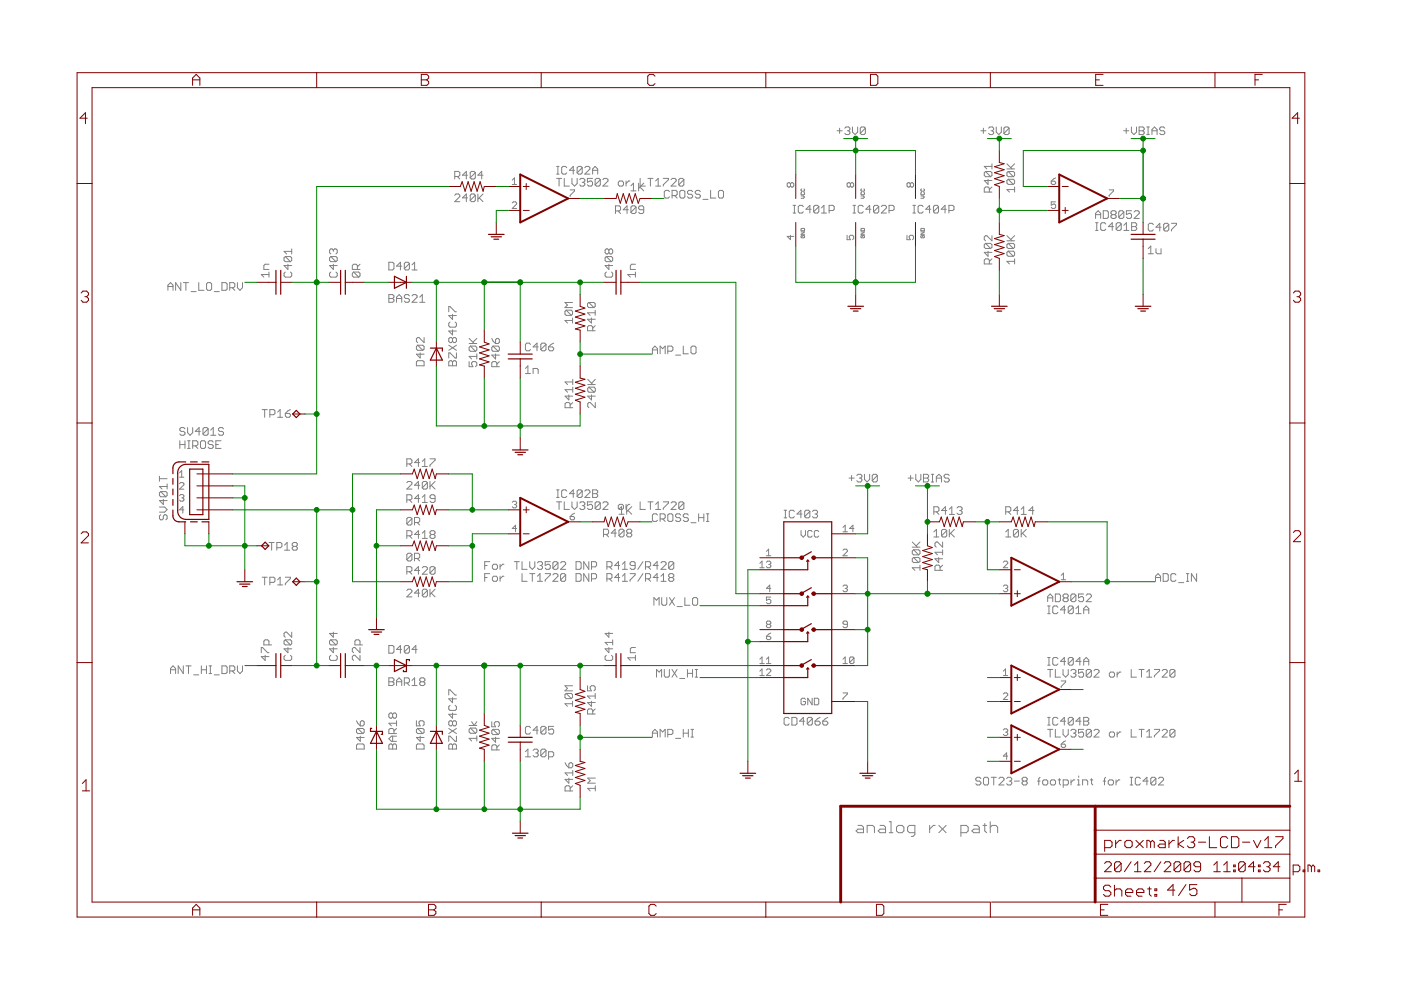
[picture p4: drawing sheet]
<svg xmlns="http://www.w3.org/2000/svg" width="297mm" height="210mm" viewBox="0 0 297 210" stroke-linecap="round" stroke-linejoin="round" font-family="sans-serif">
<g fill="#808080" stroke="#808080" stroke-width=".21">
<path d="M102.8 119.1v1.6z"/>
<path d="M102.8 119.1h1z"/>
<path d="M102.8 119.9h.5z"/>
<path d="M104.7 120.7h.5z"/>
<path d="M105.5 120.4l-.3 .3z"/>
<path d="M105.5 119.9v.5z"/>
<path d="M105.2 119.6l.3 .3z"/>
<path d="M104.7 119.6h.5z"/>
<path d="M104.7 119.6l-.3 .3z"/>
<path d="M104.4 119.9v.5z"/>
<path d="M104.4 120.4l.3 .3z"/>
<path d="M106 119.6v1.1z"/>
<path d="M106 120.2l.6-.6z"/>
<path d="M106.6 119.6h.2z"/>
<path d="M109.6 119.1v1.6z"/>
<path d="M109 119.1h1.1z"/>
<path d="M110.7 119.1v1.6z"/>
<path d="M110.7 120.7h1.1z"/>
<path d="M112.3 119.1v1.1z"/>
<path d="M112.3 120.2l.6 .5z"/>
<path d="M112.9 120.7l.5-.5z"/>
<path d="M113.4 119.1v1.1z"/>
<path d="M113.9 119.4l.3-.3z"/>
<path d="M114.2 119.1h.6z"/>
<path d="M114.8 119.1l.2 .3z"/>
<path d="M115 119.4v.2z"/>
<path d="M115 119.6l-.2 .3z"/>
<path d="M114.5 119.9h.3z"/>
<path d="M114.8 119.9l.2 .3z"/>
<path d="M115 120.2v.2z"/>
<path d="M115 120.4l-.2 .3z"/>
<path d="M114.2 120.7h.6z"/>
<path d="M113.9 120.4l.3 .3z"/>
<path d="M115.6 119.1h1.1z"/>
<path d="M115.6 119.1v.8z"/>
<path d="M115.6 119.9l.5-.3z"/>
<path d="M116.1 119.6h.3z"/>
<path d="M116.4 119.6l.3 .3z"/>
<path d="M116.7 119.9v.5z"/>
<path d="M116.4 120.7l.3-.3z"/>
<path d="M115.8 120.7h.6z"/>
<path d="M115.6 120.4l.2 .3z"/>
<path d="M117.2 119.4v1z"/>
<path d="M117.2 119.4l.3-.3z"/>
<path d="M117.5 119.1h.5z"/>
<path d="M118 119.1l.3 .3z"/>
<path d="M118.3 119.4v1z"/>
<path d="M118.3 120.4l-.3 .3z"/>
<path d="M117.5 120.7h.5z"/>
<path d="M117.2 120.4l.3 .3z"/>
<path d="M117.2 120.4l1.1-1z"/>
<path d="M118.9 120.7h1z"/>
<path d="M118.9 120.7l1-1.1z"/>
<path d="M119.9 119.4v.2z"/>
<path d="M119.7 119.1l.2 .3z"/>
<path d="M119.1 119.1h.6z"/>
<path d="M119.1 119.1l-.2 .3z"/>
<path d="M122.1 119.1v1.6z"/>
<path d="M122.1 120.7h.8z"/>
<path d="M122.9 120.7l.3-.3z"/>
<path d="M123.2 119.4v1z"/>
<path d="M122.9 119.1l.3 .3z"/>
<path d="M122.1 119.1h.8z"/>
<path d="M123.8 119.1v1.6z"/>
<path d="M123.8 119.1l1 1.6z"/>
<path d="M124.8 119.1v1.6z"/>
<path d="M125.4 119.1v1.6z"/>
<path d="M125.4 119.1h.8z"/>
<path d="M126.2 119.1l.3 .3z"/>
<path d="M126.5 119.4v.5z"/>
<path d="M126.5 119.9l-.3 .3z"/>
<path d="M125.4 120.2h.8z"/>
<path d="M128.7 119.1v1.6z"/>
<path d="M128.7 119.1h.8z"/>
<path d="M129.5 119.1l.3 .3z"/>
<path d="M129.8 119.4v.5z"/>
<path d="M129.8 119.9l-.3 .3z"/>
<path d="M128.7 120.2h.8z"/>
<path d="M129.2 120.2l.6 .5z"/>
<path d="M131.1 119.1v1.6z"/>
<path d="M131.1 119.1l-.8 .8z"/>
<path d="M130.3 119.9h1.1z"/>
<path d="M132.5 119.1l-.5 .5z"/>
<path d="M132.5 119.1v1.6z"/>
<path d="M132 120.7h1z"/>
<path d="M133.6 120.4l.3 .3z"/>
<path d="M133.9 120.7h.5z"/>
<path d="M134.7 120.4l-.3 .3z"/>
<path d="M134.7 119.4v1z"/>
<path d="M134.4 119.1l.3 .3z"/>
<path d="M133.9 119.1h.5z"/>
<path d="M133.6 119.4l.3-.3z"/>
<path d="M133.6 119.4v.2z"/>
<path d="M133.6 119.6l.3 .3z"/>
<path d="M133.9 119.9h.8z"/>
<path d="M136.3 119.1l-1.1 1.6z"/>
<path d="M136.9 119.1v1.6z"/>
<path d="M136.9 119.1h.8z"/>
<path d="M137.7 119.1l.2 .3z"/>
<path d="M137.9 119.4v.5z"/>
<path d="M137.9 119.9l-.2 .3z"/>
<path d="M136.9 120.2h.8z"/>
<path d="M137.4 120.2l.5 .5z"/>
<path d="M139.3 119.1v1.6z"/>
<path d="M139.3 119.1l-.8 .8z"/>
<path d="M138.5 119.9h1.1z"/>
<path d="M140.1 120.7h1.1z"/>
<path d="M141.2 119.6l-1.1 1.1z"/>
<path d="M141.2 119.4v.2z"/>
<path d="M140.9 119.1l.3 .3z"/>
<path d="M140.4 119.1h.5z"/>
<path d="M140.4 119.1l-.3 .3z"/>
<path d="M141.8 119.4v1z"/>
<path d="M141.8 119.4l.2-.3z"/>
<path d="M142 119.1h.6z"/>
<path d="M142.6 119.1l.3 .3z"/>
<path d="M142.9 119.4v1z"/>
<path d="M142.9 120.4l-.3 .3z"/>
<path d="M142 120.7h.6z"/>
<path d="M141.8 120.4l.2 .3z"/>
<path d="M141.8 120.4l1.1-1z"/>
<path d="M102.8 121.6v1.7z"/>
<path d="M102.8 121.6h1z"/>
<path d="M102.8 122.4h.5z"/>
<path d="M104.7 123.3h.5z"/>
<path d="M105.5 123l-.3 .3z"/>
<path d="M105.5 122.4v.6z"/>
<path d="M105.2 122.2l.3 .2z"/>
<path d="M104.7 122.2h.5z"/>
<path d="M104.7 122.2l-.3 .2z"/>
<path d="M104.4 122.4v.6z"/>
<path d="M104.4 123l.3 .3z"/>
<path d="M106 122.2v1.1z"/>
<path d="M106 122.7l.6-.5z"/>
<path d="M106.6 122.2h.2z"/>
<path d="M110.7 121.6v1.7z"/>
<path d="M110.7 123.3h1.1z"/>
<path d="M112.9 121.6v1.7z"/>
<path d="M112.3 121.6h1.1z"/>
<path d="M113.9 122.2l.6-.6z"/>
<path d="M114.5 121.6v1.7z"/>
<path d="M113.9 123.3h1.1z"/>
<path d="M115.6 121.6h1.1z"/>
<path d="M116.7 121.6v.3z"/>
<path d="M116.7 121.9l-1.1 1.1z"/>
<path d="M115.6 123v.3z"/>
<path d="M117.2 123.3h1.1z"/>
<path d="M117.2 123.3l1.1-1.1z"/>
<path d="M118.3 121.9v.3z"/>
<path d="M118 121.6l.3 .3z"/>
<path d="M117.5 121.6h.5z"/>
<path d="M117.5 121.6l-.3 .3z"/>
<path d="M118.9 121.9v1.1z"/>
<path d="M118.9 121.9l.2-.3z"/>
<path d="M119.1 121.6h.6z"/>
<path d="M119.7 121.6l.2 .3z"/>
<path d="M119.9 121.9v1.1z"/>
<path d="M119.9 123l-.2 .3z"/>
<path d="M119.1 123.3h.6z"/>
<path d="M118.9 123l.2 .3z"/>
<path d="M118.9 123l1-1.1z"/>
<path d="M122.1 121.6v1.7z"/>
<path d="M122.1 123.3h.8z"/>
<path d="M122.9 123.3l.3-.3z"/>
<path d="M123.2 121.9v1.1z"/>
<path d="M122.9 121.6l.3 .3z"/>
<path d="M122.1 121.6h.8z"/>
<path d="M123.8 121.6v1.7z"/>
<path d="M123.8 121.6l1 1.7z"/>
<path d="M124.8 121.6v1.7z"/>
<path d="M125.4 121.6v1.7z"/>
<path d="M125.4 121.6h.8z"/>
<path d="M126.2 121.6l.3 .3z"/>
<path d="M126.5 121.9v.5z"/>
<path d="M126.5 122.4l-.3 .3z"/>
<path d="M125.4 122.7h.8z"/>
<path d="M128.7 121.6v1.7z"/>
<path d="M128.7 121.6h.8z"/>
<path d="M129.5 121.6l.3 .3z"/>
<path d="M129.8 121.9v.5z"/>
<path d="M129.8 122.4l-.3 .3z"/>
<path d="M128.7 122.7h.8z"/>
<path d="M129.2 122.7l.6 .6z"/>
<path d="M131.1 121.6v1.7z"/>
<path d="M131.1 121.6l-.8 .8z"/>
<path d="M130.3 122.4h1.1z"/>
<path d="M132.5 121.6l-.5 .6z"/>
<path d="M132.5 121.6v1.7z"/>
<path d="M132 123.3h1z"/>
<path d="M133.6 121.6h1.1z"/>
<path d="M134.7 121.6v.3z"/>
<path d="M134.7 121.9l-1.1 1.1z"/>
<path d="M133.6 123v.3z"/>
<path d="M136.3 121.6l-1.1 1.7z"/>
<path d="M136.9 121.6v1.7z"/>
<path d="M136.9 121.6h.8z"/>
<path d="M137.7 121.6l.2 .3z"/>
<path d="M137.9 121.9v.5z"/>
<path d="M137.9 122.4l-.2 .3z"/>
<path d="M136.9 122.7h.8z"/>
<path d="M137.4 122.7l.5 .6z"/>
<path d="M139.3 121.6v1.7z"/>
<path d="M139.3 121.6l-.8 .8z"/>
<path d="M138.5 122.4h1.1z"/>
<path d="M140.7 121.6l-.6 .6z"/>
<path d="M140.7 121.6v1.7z"/>
<path d="M140.1 123.3h1.1z"/>
<path d="M141.8 121.9l.2-.3z"/>
<path d="M142 121.6h.6z"/>
<path d="M142.6 121.6l.3 .3z"/>
<path d="M142.9 121.9v.3z"/>
<path d="M142.9 122.2l-.3 .2z"/>
<path d="M142.6 122.4l.3 .3z"/>
<path d="M142.9 122.7v.3z"/>
<path d="M142.9 123l-.3 .3z"/>
<path d="M142 123.3h.6z"/>
<path d="M141.8 123l.2 .3z"/>
<path d="M141.8 122.7v.3z"/>
<path d="M141.8 122.7l.2-.3z"/>
<path d="M141.8 122.2l.2 .2z"/>
<path d="M141.8 121.9v.3z"/>
<path d="M142 122.4h.6z"/>
<path d="M207.7 164.8l.3 .3z"/>
<path d="M207.2 164.8h.5z"/>
<path d="M207.2 164.8l-.3 .3z"/>
<path d="M206.9 165.1v.3z"/>
<path d="M206.9 165.4l.3 .2z"/>
<path d="M207.2 165.6h.5z"/>
<path d="M207.7 165.6l.3 .3z"/>
<path d="M208 165.9v.3z"/>
<path d="M208 166.2l-.3 .2z"/>
<path d="M207.2 166.4h.5z"/>
<path d="M206.9 166.2l.3 .2z"/>
<path d="M208.8 164.8h.5z"/>
<path d="M208.8 164.8l-.3 .3z"/>
<path d="M208.5 165.1v1.1z"/>
<path d="M208.5 166.2l.3 .2z"/>
<path d="M208.8 166.4h.5z"/>
<path d="M209.6 166.2l-.3 .2z"/>
<path d="M209.6 165.1v1.1z"/>
<path d="M209.3 164.8l.3 .3z"/>
<path d="M210.7 164.8v1.6z"/>
<path d="M210.2 164.8h1z"/>
<path d="M211.8 166.4h1.1z"/>
<path d="M211.8 166.4l1.1-1z"/>
<path d="M212.9 165.1v.3z"/>
<path d="M212.6 164.8l.3 .3z"/>
<path d="M212.1 164.8h.5z"/>
<path d="M212.1 164.8l-.3 .3z"/>
<path d="M213.4 165.1l.3-.3z"/>
<path d="M213.7 164.8h.5z"/>
<path d="M214.2 164.8l.3 .3z"/>
<path d="M214.5 165.1v.3z"/>
<path d="M214.5 165.4l-.3 .2z"/>
<path d="M214 165.6h.2z"/>
<path d="M214.2 165.6l.3 .3z"/>
<path d="M214.5 165.9v.3z"/>
<path d="M214.5 166.2l-.3 .2z"/>
<path d="M213.7 166.4h.5z"/>
<path d="M213.4 166.2l.3 .2z"/>
<path d="M215.1 165.6h1.1z"/>
<path d="M217 164.8l-.3 .3z"/>
<path d="M217 164.8h.5z"/>
<path d="M217.5 164.8l.3 .3z"/>
<path d="M217.8 165.1v.3z"/>
<path d="M217.5 165.6l.3-.2z"/>
<path d="M217.5 165.6l.3 .3z"/>
<path d="M217.8 165.9v.3z"/>
<path d="M217.8 166.2l-.3 .2z"/>
<path d="M217 166.4h.5z"/>
<path d="M216.7 166.2l.3 .2z"/>
<path d="M216.7 165.9v.3z"/>
<path d="M216.7 165.9l.3-.3z"/>
<path d="M216.7 165.4l.3 .2z"/>
<path d="M216.7 165.1v.3z"/>
<path d="M217 165.6h.5z"/>
<path d="M220.2 165.1v1.3z"/>
<path d="M220.2 165.1l.3-.3z"/>
<path d="M220 165.6h.5z"/>
<path d="M221.3 166.4h.6z"/>
<path d="M222.1 166.2l-.2 .2z"/>
<path d="M222.1 165.6v.6z"/>
<path d="M221.9 165.4l.2 .2z"/>
<path d="M221.3 165.4h.6z"/>
<path d="M221.1 165.6l.2-.2z"/>
<path d="M221.1 165.6v.6z"/>
<path d="M221.1 166.2l.2 .2z"/>
<path d="M223 166.4h.5z"/>
<path d="M223.8 166.2l-.3 .2z"/>
<path d="M223.8 165.6v.6z"/>
<path d="M223.5 165.4l.3 .2z"/>
<path d="M223 165.4h.5z"/>
<path d="M222.7 165.6l.3-.2z"/>
<path d="M222.7 165.6v.6z"/>
<path d="M222.7 166.2l.3 .2z"/>
<path d="M224.6 165.1v1.1z"/>
<path d="M224.6 166.2l.3 .2z"/>
<path d="M224.3 165.4h.6z"/>
<path d="M225.4 165.4v1.6z"/>
<path d="M225.4 165.4h.9z"/>
<path d="M226.3 165.4l.2 .2z"/>
<path d="M226.5 165.6v.6z"/>
<path d="M226.5 166.2l-.2 .2z"/>
<path d="M225.4 166.4h.9z"/>
<path d="M227.1 165.4v1z"/>
<path d="M227.1 165.9l.5-.5z"/>
<path d="M227.6 165.4h.3z"/>
<path d="M228.4 165.4h.3z"/>
<path d="M228.7 165.4v1z"/>
<path d="M228.4 166.4h.6z"/>
<path d="M228.7 164.5v.3z"/>
<path d="M229.5 165.4v1z"/>
<path d="M229.5 165.4h.8z"/>
<path d="M230.3 165.4l.3 .2z"/>
<path d="M230.6 165.6v.8z"/>
<path d="M231.4 165.1v1.1z"/>
<path d="M231.4 166.2l.3 .2z"/>
<path d="M231.2 165.4h.5z"/>
<path d="M234.2 165.1v1.3z"/>
<path d="M234.4 164.8l-.2 .3z"/>
<path d="M233.9 165.6h.5z"/>
<path d="M235.2 166.4h.6z"/>
<path d="M235.8 166.4l.3-.2z"/>
<path d="M236.1 165.6v.6z"/>
<path d="M235.8 165.4l.3 .2z"/>
<path d="M235.2 165.4h.6z"/>
<path d="M235 165.6l.2-.2z"/>
<path d="M235 165.6v.6z"/>
<path d="M235 166.2l.2 .2z"/>
<path d="M236.6 165.4v1z"/>
<path d="M236.6 165.9l.6-.5z"/>
<path d="M237.2 165.4h.2z"/>
<path d="M239.6 166.4h.6z"/>
<path d="M239.9 164.8v1.6z"/>
<path d="M239.6 164.8h.6z"/>
<path d="M241.5 164.8l.3 .3z"/>
<path d="M241 164.8h.5z"/>
<path d="M241 164.8l-.3 .3z"/>
<path d="M240.7 165.1v1.1z"/>
<path d="M240.7 166.2l.3 .2z"/>
<path d="M241 166.4h.5z"/>
<path d="M241.5 166.4l.3-.2z"/>
<path d="M243.2 164.8v1.6z"/>
<path d="M242.3 165.6l.9-.8z"/>
<path d="M242.3 165.6h1.1z"/>
<path d="M244 165.1v1.1z"/>
<path d="M244.2 164.8l-.2 .3z"/>
<path d="M244.2 164.8h.6z"/>
<path d="M244.8 164.8l.3 .3z"/>
<path d="M245.1 165.1v1.1z"/>
<path d="M245.1 166.2l-.3 .2z"/>
<path d="M244.2 166.4h.6z"/>
<path d="M244 166.2l.2 .2z"/>
<path d="M244 166.2l1.1-1.1z"/>
<path d="M245.6 166.4h1.1z"/>
<path d="M245.6 166.4l1.1-1z"/>
<path d="M246.7 165.1v.3z"/>
<path d="M246.4 164.8l.3 .3z"/>
<path d="M245.9 164.8h.5z"/>
<path d="M245.9 164.8l-.3 .3z"/>
<path d="M213.5 40.2l.5 .5z"/>
<path d="M213.5 40.2h1.6z"/>
<path d="M215.1 39.6v1.1z"/>
<path d="M213.8 39.1h1z"/>
<path d="M213.5 38.8l.3 .3z"/>
<path d="M213.5 38.3v.5z"/>
<path d="M213.5 38.3l.3-.3z"/>
<path d="M213.8 38h1z"/>
<path d="M214.8 38l.3 .3z"/>
<path d="M215.1 38.3v.5z"/>
<path d="M214.8 39.1l.3-.3z"/>
<path d="M213.8 38l1 1.1z"/>
<path d="M213.8 37.5h1z"/>
<path d="M213.5 37.2l.3 .3z"/>
<path d="M213.5 36.6v.6z"/>
<path d="M213.5 36.6l.3-.2z"/>
<path d="M213.8 36.4h1z"/>
<path d="M214.8 36.4l.3 .2z"/>
<path d="M215.1 36.6v.6z"/>
<path d="M215.1 37.2l-.3 .3z"/>
<path d="M213.8 36.4l1 1.1z"/>
<path d="M213.5 35.8h1.6z"/>
<path d="M213.5 34.7l1.1 1.1z"/>
<path d="M214.3 35.5l.8-.8z"/>
<path d="M213.5 55.4l.5 .6z"/>
<path d="M213.5 55.4h1.6z"/>
<path d="M215.1 54.9v1.1z"/>
<path d="M213.8 54.3h1z"/>
<path d="M213.5 54.1l.3 .2z"/>
<path d="M213.5 53.5v.6z"/>
<path d="M213.5 53.5l.3-.2z"/>
<path d="M213.8 53.3h1z"/>
<path d="M214.8 53.3l.3 .2z"/>
<path d="M215.1 53.5v.6z"/>
<path d="M215.1 54.1l-.3 .2z"/>
<path d="M213.8 53.3l1 1z"/>
<path d="M213.8 52.7h1z"/>
<path d="M213.5 52.4l.3 .3z"/>
<path d="M213.5 51.9v.5z"/>
<path d="M213.5 51.9l.3-.3z"/>
<path d="M213.8 51.6h1z"/>
<path d="M214.8 51.6l.3 .3z"/>
<path d="M215.1 51.9v.5z"/>
<path d="M214.8 52.7l.3-.3z"/>
<path d="M213.8 51.6l1 1.1z"/>
<path d="M213.5 51.1h1.6z"/>
<path d="M213.5 50l1.1 1.1z"/>
<path d="M214.3 50.8l.8-.8z"/>
<path d="M244 52.2l-.5 .5z"/>
<path d="M244 52.2v1.6z"/>
<path d="M243.5 53.8h1z"/>
<path d="M245.1 52.7v.8z"/>
<path d="M245.1 53.5l.3 .3z"/>
<path d="M245.4 53.8h.8z"/>
<path d="M246.2 52.7v1.1z"/>
<path d="M82.4 62.5v1.6z"/>
<path d="M82.4 62.5h.8z"/>
<path d="M83.2 62.5l.3 .2z"/>
<path d="M83.5 62.7v.3z"/>
<path d="M83.5 63l-.3 .3z"/>
<path d="M83.2 63.3l.3 .2z"/>
<path d="M83.5 63.5v.3z"/>
<path d="M83.5 63.8l-.3 .3z"/>
<path d="M82.4 64.1h.8z"/>
<path d="M82.4 63.3h.8z"/>
<path d="M84.1 63v1.1z"/>
<path d="M84.1 63l.5-.5z"/>
<path d="M84.6 62.5l.6 .5z"/>
<path d="M85.2 63v1.1z"/>
<path d="M84.1 63.3h1.1z"/>
<path d="M86.5 62.5l.3 .2z"/>
<path d="M86 62.5h.5z"/>
<path d="M86 62.5l-.3 .2z"/>
<path d="M85.7 62.7v.3z"/>
<path d="M85.7 63l.3 .3z"/>
<path d="M86 63.3h.5z"/>
<path d="M86.5 63.3l.3 .2z"/>
<path d="M86.8 63.5v.3z"/>
<path d="M86.8 63.8l-.3 .3z"/>
<path d="M86 64.1h.5z"/>
<path d="M85.7 63.8l.3 .3z"/>
<path d="M87.4 64.1h1z"/>
<path d="M87.4 64.1l1-1.1z"/>
<path d="M88.4 62.7v.3z"/>
<path d="M88.2 62.5l.2 .2z"/>
<path d="M87.6 62.5h.6z"/>
<path d="M87.6 62.5l-.2 .2z"/>
<path d="M89 63l.5-.5z"/>
<path d="M89.5 62.5v1.6z"/>
<path d="M89 64.1h1.1z"/>
<path d="M99.5 76.7v1z"/>
<path d="M99.5 77.7h.8z"/>
<path d="M100 77.2l.3 .5z"/>
<path d="M100 76.9v.3z"/>
<path d="M100 76.9l.3-.2z"/>
<path d="M100.3 76.7h.5z"/>
<path d="M100.8 76.7l.3 .2z"/>
<path d="M101.1 76.9v.6z"/>
<path d="M101.1 77.5l-.3 .2z"/>
<path d="M99.5 75.6l.5 .5z"/>
<path d="M99.5 75.6h1.6z"/>
<path d="M101.1 75v1.1z"/>
<path d="M99.7 74.5h1.1z"/>
<path d="M99.5 74.2l.2 .3z"/>
<path d="M99.5 73.7v.5z"/>
<path d="M99.5 73.7l.2-.3z"/>
<path d="M99.7 73.4h1.1z"/>
<path d="M100.8 73.4l.3 .3z"/>
<path d="M101.1 73.7v.5z"/>
<path d="M101.1 74.2l-.3 .3z"/>
<path d="M99.7 73.4l1.1 1.1z"/>
<path d="M99.5 72.8h1.6z"/>
<path d="M99.5 71.8l1 1z"/>
<path d="M100.3 72.6l.8-.8z"/>
<path d="M111.9 77.6l-.5 .5z"/>
<path d="M111.9 77.6v1.6z"/>
<path d="M111.4 79.2h1.1z"/>
<path d="M113 78.1v1.1z"/>
<path d="M113 78.1h.9z"/>
<path d="M113.9 78.1l.2 .3z"/>
<path d="M114.1 78.4v.8z"/>
<path d="M82.4 143.7v1.7z"/>
<path d="M82.4 143.7h.8z"/>
<path d="M83.2 143.7l.3 .3z"/>
<path d="M83.5 144v.3z"/>
<path d="M83.2 144.5l.3-.2z"/>
<path d="M83.2 144.5l.3 .3z"/>
<path d="M83.5 144.8v.3z"/>
<path d="M83.5 145.1l-.3 .3z"/>
<path d="M82.4 145.4h.8z"/>
<path d="M82.4 144.5h.8z"/>
<path d="M84.1 144.3v1.1z"/>
<path d="M84.1 144.3l.5-.6z"/>
<path d="M84.6 143.7l.6 .6z"/>
<path d="M85.2 144.3v1.1z"/>
<path d="M84.1 144.5h1.1z"/>
<path d="M85.7 143.7v1.7z"/>
<path d="M85.7 143.7h.8z"/>
<path d="M86.5 143.7l.3 .3z"/>
<path d="M86.8 144v.5z"/>
<path d="M86.5 144.8l.3-.3z"/>
<path d="M85.7 144.8h.8z"/>
<path d="M86.3 144.8l.5 .6z"/>
<path d="M87.9 143.7l-.5 .6z"/>
<path d="M87.9 143.7v1.7z"/>
<path d="M87.4 145.4h1z"/>
<path d="M89.3 143.7l-.3 .3z"/>
<path d="M89.3 143.7h.5z"/>
<path d="M89.8 143.7l.3 .3z"/>
<path d="M90.1 144v.3z"/>
<path d="M90.1 144.3l-.3 .2z"/>
<path d="M89.8 144.5l.3 .3z"/>
<path d="M90.1 144.8v.3z"/>
<path d="M89.8 145.4l.3-.3z"/>
<path d="M89.3 145.4h.5z"/>
<path d="M89 145.1l.3 .3z"/>
<path d="M89 144.8v.3z"/>
<path d="M89 144.8l.3-.3z"/>
<path d="M89 144.3l.3 .2z"/>
<path d="M89 144v.3z"/>
<path d="M89.3 144.5h.5z"/>
<path d="M76.3 138.9v1.1z"/>
<path d="M75.2 138.9l1.1 1.1z"/>
<path d="M75 138.9h.2z"/>
<path d="M75 138.9l-.3 .3z"/>
<path d="M74.7 139.2v.5z"/>
<path d="M74.7 139.7l.3 .3z"/>
<path d="M76.3 137.3v1.1z"/>
<path d="M75.2 137.3l1.1 1.1z"/>
<path d="M75 137.3h.2z"/>
<path d="M74.7 137.6l.3-.3z"/>
<path d="M74.7 137.6v.5z"/>
<path d="M74.7 138.1l.3 .3z"/>
<path d="M75.2 136.7h1.7z"/>
<path d="M75.2 135.9v.8z"/>
<path d="M75.5 135.7l-.3 .2z"/>
<path d="M75.5 135.7h.6z"/>
<path d="M76.1 135.7l.2 .2z"/>
<path d="M76.3 135.9v.8z"/>
<path d="M111.9 158.8l-.5 .6z"/>
<path d="M111.9 158.8v1.7z"/>
<path d="M111.4 160.5h1.1z"/>
<path d="M113 159.1l.3-.3z"/>
<path d="M113.3 158.8h.6z"/>
<path d="M113.9 158.8l.2 .3z"/>
<path d="M114.1 159.1v.3z"/>
<path d="M114.1 159.4l-.2 .2z"/>
<path d="M113.6 159.6h.3z"/>
<path d="M113.9 159.6l.2 .3z"/>
<path d="M114.1 159.9v.3z"/>
<path d="M114.1 160.2l-.2 .3z"/>
<path d="M113.3 160.5h.6z"/>
<path d="M113 160.2l.3 .3z"/>
<path d="M114.7 159.1v1.1z"/>
<path d="M114.7 159.1l.2-.3z"/>
<path d="M114.9 158.8h.6z"/>
<path d="M115.5 158.8l.3 .3z"/>
<path d="M115.8 159.1v1.1z"/>
<path d="M115.8 160.2l-.3 .3z"/>
<path d="M114.9 160.5h.6z"/>
<path d="M114.7 160.2l.2 .3z"/>
<path d="M114.7 160.2l1.1-1.1z"/>
<path d="M116.3 159.4v1.6z"/>
<path d="M116.3 159.4h.8z"/>
<path d="M117.1 159.4l.3 .2z"/>
<path d="M117.4 159.6v.6z"/>
<path d="M117.4 160.2l-.3 .3z"/>
<path d="M116.3 160.5h.8z"/>
<path d="M99.5 156.5l.5 .6z"/>
<path d="M99.5 156.5h1.6z"/>
<path d="M101.1 156v1.1z"/>
<path d="M99.7 155.5h1.1z"/>
<path d="M99.5 155.2l.2 .3z"/>
<path d="M99.5 154.6v.6z"/>
<path d="M99.5 154.6l.2-.2z"/>
<path d="M99.7 154.4h1.1z"/>
<path d="M100.8 154.4l.3 .2z"/>
<path d="M101.1 154.6v.6z"/>
<path d="M101.1 155.2l-.3 .3z"/>
<path d="M99.7 154.4l1.1 1.1z"/>
<path d="M99.5 153.8h1.6z"/>
<path d="M101.1 153l-.6 .8z"/>
<path d="M100 153l.5 .8z"/>
<path d="M193.4 120.4l.6 .5z"/>
<path d="M193.4 120.4h1.7z"/>
<path d="M195.1 119.8v1.1z"/>
<path d="M193.7 119.3h1.1z"/>
<path d="M193.4 119l.3 .3z"/>
<path d="M193.4 118.5v.5z"/>
<path d="M193.4 118.5l.3-.3z"/>
<path d="M193.7 118.2h1.1z"/>
<path d="M194.8 118.2l.3 .3z"/>
<path d="M195.1 118.5v.5z"/>
<path d="M194.8 119.3l.3-.3z"/>
<path d="M193.7 118.2l1.1 1.1z"/>
<path d="M193.7 117.6h1.1z"/>
<path d="M193.4 117.4l.3 .2z"/>
<path d="M193.4 116.8v.6z"/>
<path d="M193.4 116.8l.3-.2z"/>
<path d="M193.7 116.6h1.1z"/>
<path d="M194.8 116.6l.3 .2z"/>
<path d="M195.1 116.8v.6z"/>
<path d="M195.1 117.4l-.3 .2z"/>
<path d="M193.7 116.6l1.1 1z"/>
<path d="M193.4 116h1.7z"/>
<path d="M193.4 114.9l1.1 1.1z"/>
<path d="M194.2 115.7l.9-.8z"/>
<path d="M96.4 42.8h1.1z"/>
<path d="M96.4 42.8l1.1-1.1z"/>
<path d="M97.5 41.4v.3z"/>
<path d="M97.2 41.1l.3 .3z"/>
<path d="M96.7 41.1h.5z"/>
<path d="M96.7 41.1l-.3 .3z"/>
<path d="M98.9 41.1v1.7z"/>
<path d="M98.9 41.1l-.9 .9z"/>
<path d="M98 42h1.1z"/>
<path d="M99.7 41.4v1.1z"/>
<path d="M99.9 41.1l-.2 .3z"/>
<path d="M99.9 41.1h.6z"/>
<path d="M100.5 41.1l.3 .3z"/>
<path d="M100.8 41.4v1.1z"/>
<path d="M100.8 42.5l-.3 .3z"/>
<path d="M99.9 42.8h.6z"/>
<path d="M99.7 42.5l.2 .3z"/>
<path d="M100.8 41.4l-1.1 1.1z"/>
<path d="M101.3 41.1v1.7z"/>
<path d="M102.4 41.1l-1.1 1.1z"/>
<path d="M101.6 42l.8 .8z"/>
<path d="M213.2 112.8l.6-.6z"/>
<path d="M213.8 112.2v1.7z"/>
<path d="M213.2 113.9h1.1z"/>
<path d="M214.9 112.5v1.1z"/>
<path d="M214.9 112.5l.2-.3z"/>
<path d="M215.1 112.2h.6z"/>
<path d="M215.7 112.2l.2 .3z"/>
<path d="M215.9 112.5v1.1z"/>
<path d="M215.7 113.9l.2-.3z"/>
<path d="M215.1 113.9h.6z"/>
<path d="M214.9 113.6l.2 .3z"/>
<path d="M215.9 112.5l-1 1.1z"/>
<path d="M216.5 112.2v1.7z"/>
<path d="M216.5 113.3l1.1-1.1z"/>
<path d="M216.8 113.1l.8 .8z"/>
<path d="M119.8 67.9l.5 .6z"/>
<path d="M119.8 67.9h1.6z"/>
<path d="M121.4 67.4v1.1z"/>
<path d="M120 66.9h1.1z"/>
<path d="M119.8 66.6l.2 .3z"/>
<path d="M119.8 66v.6z"/>
<path d="M120 65.8l-.2 .2z"/>
<path d="M120 65.8h1.1z"/>
<path d="M121.1 65.8l.3 .2z"/>
<path d="M121.4 66v.6z"/>
<path d="M121.4 66.6l-.3 .3z"/>
<path d="M120 65.8l1.1 1.1z"/>
<path d="M119.8 65.2h1.6z"/>
<path d="M119.8 65.2l.5-.5z"/>
<path d="M119.8 64.1l.5 .6z"/>
<path d="M119.8 64.1h1.6z"/>
<path d="M126.2 85.3v1.1z"/>
<path d="M125.1 85.3l1.1 1.1z"/>
<path d="M124.9 85.3h.2z"/>
<path d="M124.9 85.3l-.3 .3z"/>
<path d="M124.6 85.6v.6z"/>
<path d="M124.6 86.2l.3 .2z"/>
<path d="M124.6 84h1.6z"/>
<path d="M124.6 84l.8 .8z"/>
<path d="M125.4 83.7v1.1z"/>
<path d="M124.9 83.2h1.1z"/>
<path d="M124.6 82.9l.3 .3z"/>
<path d="M124.6 82.4v.5z"/>
<path d="M124.9 82.1l-.3 .3z"/>
<path d="M124.9 82.1h1.1z"/>
<path d="M126 82.1l.2 .3z"/>
<path d="M126.2 82.4v.5z"/>
<path d="M126.2 82.9l-.2 .3z"/>
<path d="M124.9 82.1l1.1 1.1z"/>
<path d="M124.6 81.5h1.6z"/>
<path d="M124.6 80.4l1.1 1.1z"/>
<path d="M126.2 80.4l-.8 .9z"/>
<path d="M198 112.8l.5-.6z"/>
<path d="M198.5 112.2v1.7z"/>
<path d="M198 113.9h1.1z"/>
<path d="M199.6 112.5v1.1z"/>
<path d="M199.6 112.5l.3-.3z"/>
<path d="M199.9 112.2h.5z"/>
<path d="M200.4 112.2l.3 .3z"/>
<path d="M200.7 112.5v1.1z"/>
<path d="M200.4 113.9l.3-.3z"/>
<path d="M199.9 113.9h.5z"/>
<path d="M199.6 113.6l.3 .3z"/>
<path d="M199.6 113.6l1.1-1.1z"/>
<path d="M201.3 112.2v1.7z"/>
<path d="M201.3 113.3l1.1-1.1z"/>
<path d="M201.5 113.1l.9 .8z"/>
<path d="M95.1 158.8h1.7z"/>
<path d="M95.1 158v.8z"/>
<path d="M95.1 158l.3-.3z"/>
<path d="M95.4 157.7h.3z"/>
<path d="M95.7 157.7l.2 .3z"/>
<path d="M95.9 158l.3-.3z"/>
<path d="M96.2 157.7h.3z"/>
<path d="M96.5 157.7l.3 .3z"/>
<path d="M96.8 158v.8z"/>
<path d="M95.9 158v.8z"/>
<path d="M95.1 156.1v1.1z"/>
<path d="M95.1 156.1h.3z"/>
<path d="M95.4 156.1l1.1 1.1z"/>
<path d="M96.5 157.2h.3z"/>
<path d="M96.8 156.1v1.1z"/>
<path d="M95.1 155.5l1.7-1z"/>
<path d="M95.1 154.5l1.7 1z"/>
<path d="M95.1 153.6l.3 .3z"/>
<path d="M95.1 153.1v.5z"/>
<path d="M95.1 153.1l.3-.3z"/>
<path d="M95.4 152.8h.3z"/>
<path d="M95.7 152.8l.2 .3z"/>
<path d="M95.9 153.1l.3-.3z"/>
<path d="M96.2 152.8h.3z"/>
<path d="M96.5 152.8l.3 .3z"/>
<path d="M96.8 153.1v.5z"/>
<path d="M96.8 153.6l-.3 .3z"/>
<path d="M96.2 153.9h.3z"/>
<path d="M95.9 153.6l.3 .3z"/>
<path d="M95.9 153.6l-.2 .3z"/>
<path d="M95.4 153.9h.3z"/>
<path d="M95.9 153.1v.5z"/>
<path d="M95.1 151.4h1.7z"/>
<path d="M95.1 151.4l.8 .9z"/>
<path d="M95.9 151.2v1.1z"/>
<path d="M95.4 149.5l-.3 .3z"/>
<path d="M95.1 149.8v.5z"/>
<path d="M95.1 150.3l.3 .3z"/>
<path d="M95.4 150.6h1.1z"/>
<path d="M96.5 150.6l.3-.3z"/>
<path d="M96.8 149.8v.5z"/>
<path d="M96.5 149.5l.3 .3z"/>
<path d="M95.1 148.2h1.7z"/>
<path d="M95.1 148.2l.8 .8z"/>
<path d="M95.9 147.9v1.1z"/>
<path d="M95.1 146.3v1.1z"/>
<path d="M95.1 146.3h.3z"/>
<path d="M95.4 146.3l1.1 1.1z"/>
<path d="M96.5 147.4h.3z"/>
<path d="M95.1 77.6h1.7z"/>
<path d="M95.1 76.7v.9z"/>
<path d="M95.1 76.7l.3-.2z"/>
<path d="M95.4 76.5h.3z"/>
<path d="M95.7 76.5l.2 .2z"/>
<path d="M95.9 76.7l.3-.2z"/>
<path d="M96.2 76.5h.3z"/>
<path d="M96.5 76.5l.3 .2z"/>
<path d="M96.8 76.7v.9z"/>
<path d="M95.9 76.7v.9z"/>
<path d="M95.1 74.8v1.1z"/>
<path d="M95.1 74.8h.3z"/>
<path d="M95.4 74.8l1.1 1.1z"/>
<path d="M96.5 75.9h.3z"/>
<path d="M96.8 74.8v1.1z"/>
<path d="M95.1 74.3l1.7-1.1z"/>
<path d="M95.1 73.2l1.7 1.1z"/>
<path d="M95.1 72.4l.3 .2z"/>
<path d="M95.1 71.8v.6z"/>
<path d="M95.1 71.8l.3-.2z"/>
<path d="M95.4 71.6h.3z"/>
<path d="M95.7 71.6l.2 .2z"/>
<path d="M95.9 71.8l.3-.2z"/>
<path d="M96.2 71.6h.3z"/>
<path d="M96.5 71.6l.3 .2z"/>
<path d="M96.8 71.8v.6z"/>
<path d="M96.5 72.6l.3-.2z"/>
<path d="M96.2 72.6h.3z"/>
<path d="M95.9 72.4l.3 .2z"/>
<path d="M95.9 72.4l-.2 .2z"/>
<path d="M95.4 72.6h.3z"/>
<path d="M95.9 71.8v.6z"/>
<path d="M95.1 70.2h1.7z"/>
<path d="M95.1 70.2l.8 .8z"/>
<path d="M95.9 69.9v1.1z"/>
<path d="M95.4 68.3l-.3 .3z"/>
<path d="M95.1 68.6v.5z"/>
<path d="M95.1 69.1l.3 .3z"/>
<path d="M95.4 69.4h1.1z"/>
<path d="M96.5 69.4l.3-.3z"/>
<path d="M96.8 68.6v.5z"/>
<path d="M96.5 68.3l.3 .3z"/>
<path d="M95.1 66.9h1.7z"/>
<path d="M95.1 66.9l.8 .8z"/>
<path d="M95.9 66.7v1z"/>
<path d="M95.1 65v1.1z"/>
<path d="M95.1 65h.3z"/>
<path d="M95.4 65l1.1 1.1z"/>
<path d="M96.5 66.1h.3z"/>
<path d="M55.4 58.2l.5 .6z"/>
<path d="M55.4 58.2h1.6z"/>
<path d="M57 57.7v1.1z"/>
<path d="M55.9 57.1h1.1z"/>
<path d="M55.9 56.3v.8z"/>
<path d="M55.9 56.3l.3-.3z"/>
<path d="M56.2 56h.8z"/>
<path d="M55.4 139.2h1.6z"/>
<path d="M55.4 139.2l.8 .8z"/>
<path d="M56.2 138.9v1.1z"/>
<path d="M55.4 137.3v1.1z"/>
<path d="M55.4 137.3h.3z"/>
<path d="M55.7 137.3l1 1.1z"/>
<path d="M56.7 138.4h.3z"/>
<path d="M55.9 136.7h1.7z"/>
<path d="M55.9 135.9v.8z"/>
<path d="M55.9 135.9l.3-.2z"/>
<path d="M56.2 135.7h.5z"/>
<path d="M56.7 135.7l.3 .2z"/>
<path d="M57 135.9v.8z"/>
<path d="M133.1 58.2l.5 .6z"/>
<path d="M133.1 58.2h1.6z"/>
<path d="M134.7 57.7v1.1z"/>
<path d="M133.6 57.1h1.1z"/>
<path d="M133.6 56.3v.8z"/>
<path d="M133.6 56.3l.3-.3z"/>
<path d="M133.9 56h.8z"/>
<path d="M134.3 38.8l-.5 .6z"/>
<path d="M134.3 38.8v1.7z"/>
<path d="M133.8 40.5h1.1z"/>
<path d="M135.4 38.8v1.7z"/>
<path d="M136.5 38.8l-1.1 1.1z"/>
<path d="M135.7 39.7l.8 .8z"/>
<path d="M167.1 152.1l.2 .3z"/>
<path d="M166.5 152.1h.6z"/>
<path d="M166.5 152.1l-.3 .3z"/>
<path d="M166.2 152.4v1.1z"/>
<path d="M166.2 153.5l.3 .2z"/>
<path d="M166.5 153.7h.6z"/>
<path d="M167.3 153.5l-.2 .2z"/>
<path d="M167.9 152.1v1.6z"/>
<path d="M167.9 153.7h.8z"/>
<path d="M168.7 153.7l.3-.2z"/>
<path d="M169 152.4v1.1z"/>
<path d="M168.7 152.1l.3 .3z"/>
<path d="M167.9 152.1h.8z"/>
<path d="M170.3 152.1v1.6z"/>
<path d="M170.3 152.1l-.8 .8z"/>
<path d="M169.5 152.9h1.1z"/>
<path d="M171.2 152.4v1.1z"/>
<path d="M171.2 152.4l.2-.3z"/>
<path d="M171.4 152.1h.6z"/>
<path d="M172 152.1l.2 .3z"/>
<path d="M172.2 152.4v1.1z"/>
<path d="M172.2 153.5l-.2 .2z"/>
<path d="M171.4 153.7h.6z"/>
<path d="M171.2 153.5l.2 .2z"/>
<path d="M171.2 153.5l1-1.1z"/>
<path d="M173.3 152.4l.6-.3z"/>
<path d="M173.3 152.4l-.5 .5z"/>
<path d="M172.8 152.9v.6z"/>
<path d="M172.8 153.5l.3 .2z"/>
<path d="M173.1 153.7h.5z"/>
<path d="M173.6 153.7l.3-.2z"/>
<path d="M173.9 153.2v.3z"/>
<path d="M173.6 152.9l.3 .3z"/>
<path d="M172.8 152.9h.8z"/>
<path d="M175 152.4l.5-.3z"/>
<path d="M174.4 152.9l.6-.5z"/>
<path d="M174.4 152.9v.6z"/>
<path d="M174.4 153.5l.3 .2z"/>
<path d="M174.7 153.7h.5z"/>
<path d="M175.2 153.7l.3-.2z"/>
<path d="M175.5 153.2v.3z"/>
<path d="M175.2 152.9l.3 .3z"/>
<path d="M174.4 152.9h.8z"/>
<path d="M118.5 37.8v1.7z"/>
<path d="M118 37.8h1.1z"/>
<path d="M119.6 37.8v1.7z"/>
<path d="M119.6 39.5h1.1z"/>
<path d="M121.3 37.8v1.1z"/>
<path d="M121.3 38.9l.5 .6z"/>
<path d="M121.8 39.5l.6-.6z"/>
<path d="M122.4 37.8v1.1z"/>
<path d="M123.2 37.8l-.3 .3z"/>
<path d="M123.2 37.8h.5z"/>
<path d="M123.7 37.8l.3 .3z"/>
<path d="M124 38.1v.3z"/>
<path d="M123.7 38.7l.3-.3z"/>
<path d="M123.4 38.7h.3z"/>
<path d="M123.7 38.7l.3 .2z"/>
<path d="M124 38.9v.3z"/>
<path d="M124 39.2l-.3 .3z"/>
<path d="M123.2 39.5h.5z"/>
<path d="M122.9 39.2l.3 .3z"/>
<path d="M124.5 37.8h1.1z"/>
<path d="M124.5 37.8v.9z"/>
<path d="M124.5 38.7l.6-.3z"/>
<path d="M125.1 38.4h.2z"/>
<path d="M125.3 38.4l.3 .3z"/>
<path d="M125.6 38.7v.5z"/>
<path d="M125.6 39.2l-.3 .3z"/>
<path d="M124.8 39.5h.5z"/>
<path d="M124.5 39.2l.3 .3z"/>
<path d="M126.2 38.1v1.1z"/>
<path d="M126.2 38.1l.2-.3z"/>
<path d="M126.4 37.8h.6z"/>
<path d="M127 37.8l.3 .3z"/>
<path d="M127.3 38.1v1.1z"/>
<path d="M127.3 39.2l-.3 .3z"/>
<path d="M126.4 39.5h.6z"/>
<path d="M126.2 39.2l.2 .3z"/>
<path d="M126.2 39.2l1.1-1.1z"/>
<path d="M127.8 39.5h1.1z"/>
<path d="M127.8 39.5l1.1-1.1z"/>
<path d="M128.9 38.1v.3z"/>
<path d="M128.6 37.8l.3 .3z"/>
<path d="M128.1 37.8h.5z"/>
<path d="M128.1 37.8l-.3 .3z"/>
<path d="M131.4 39.5h.5z"/>
<path d="M132.2 39.2l-.3 .3z"/>
<path d="M132.2 38.7v.5z"/>
<path d="M131.9 38.4l.3 .3z"/>
<path d="M131.4 38.4h.5z"/>
<path d="M131.4 38.4l-.3 .3z"/>
<path d="M131.1 38.7v.5z"/>
<path d="M131.1 39.2l.3 .3z"/>
<path d="M132.7 38.4v1.1z"/>
<path d="M133.3 38.4l-.6 .5z"/>
<path d="M133.3 38.4h.2z"/>
<path d="M135.7 37.8v1.7z"/>
<path d="M135.7 39.5h1.1z"/>
<path d="M137.9 37.8v1.7z"/>
<path d="M137.4 37.8h1.1z"/>
<path d="M139 38.4l.6-.6z"/>
<path d="M139.6 37.8v1.7z"/>
<path d="M139 39.5h1.1z"/>
<path d="M140.6 37.8h1.1z"/>
<path d="M141.7 37.8v.3z"/>
<path d="M140.6 39.2l1.1-1.1z"/>
<path d="M140.6 39.2v.3z"/>
<path d="M142.3 39.5h1.1z"/>
<path d="M142.3 39.5l1.1-1.1z"/>
<path d="M143.4 38.1v.3z"/>
<path d="M143.1 37.8l.3 .3z"/>
<path d="M142.6 37.8h.5z"/>
<path d="M142.6 37.8l-.3 .3z"/>
<path d="M143.9 38.1v1.1z"/>
<path d="M143.9 38.1l.3-.3z"/>
<path d="M144.2 37.8h.5z"/>
<path d="M144.7 37.8l.3 .3z"/>
<path d="M145 38.1v1.1z"/>
<path d="M145 39.2l-.3 .3z"/>
<path d="M144.2 39.5h.5z"/>
<path d="M143.9 39.2l.3 .3z"/>
<path d="M143.9 39.2l1.1-1.1z"/>
<path d="M118.5 106.4v1.6z"/>
<path d="M118 106.4h1.1z"/>
<path d="M119.6 106.4v1.6z"/>
<path d="M119.6 108h1.1z"/>
<path d="M121.3 106.4v1.1z"/>
<path d="M121.3 107.5l.5 .5z"/>
<path d="M121.8 108l.6-.5z"/>
<path d="M122.4 106.4v1.1z"/>
<path d="M122.9 106.7l.3-.3z"/>
<path d="M123.2 106.4h.5z"/>
<path d="M123.7 106.4l.3 .3z"/>
<path d="M124 106.7v.2z"/>
<path d="M124 106.9l-.3 .3z"/>
<path d="M123.4 107.2h.3z"/>
<path d="M123.7 107.2l.3 .3z"/>
<path d="M124 107.5v.3z"/>
<path d="M123.7 108l.3-.2z"/>
<path d="M123.2 108h.5z"/>
<path d="M122.9 107.8l.3 .2z"/>
<path d="M124.5 106.4h1.1z"/>
<path d="M124.5 106.4v.8z"/>
<path d="M124.5 107.2l.6-.3z"/>
<path d="M125.1 106.9h.2z"/>
<path d="M125.3 106.9l.3 .3z"/>
<path d="M125.6 107.2v.6z"/>
<path d="M125.3 108l.3-.2z"/>
<path d="M124.8 108h.5z"/>
<path d="M124.5 107.8l.3 .2z"/>
<path d="M126.2 106.7v1.1z"/>
<path d="M126.2 106.7l.2-.3z"/>
<path d="M126.4 106.4h.6z"/>
<path d="M127 106.4l.3 .3z"/>
<path d="M127.3 106.7v1.1z"/>
<path d="M127 108l.3-.2z"/>
<path d="M126.4 108h.6z"/>
<path d="M126.2 107.8l.2 .2z"/>
<path d="M126.2 107.8l1.1-1.1z"/>
<path d="M127.8 108h1.1z"/>
<path d="M127.8 108l1.1-1.1z"/>
<path d="M128.9 106.7v.2z"/>
<path d="M128.6 106.4l.3 .3z"/>
<path d="M128.1 106.4h.5z"/>
<path d="M127.8 106.7l.3-.3z"/>
<path d="M131.4 108h.5z"/>
<path d="M131.9 108l.3-.2z"/>
<path d="M132.2 107.2v.6z"/>
<path d="M131.9 106.9l.3 .3z"/>
<path d="M131.4 106.9h.5z"/>
<path d="M131.4 106.9l-.3 .3z"/>
<path d="M131.1 107.2v.6z"/>
<path d="M131.1 107.8l.3 .2z"/>
<path d="M132.7 106.9v1.1z"/>
<path d="M133.3 106.9l-.6 .6z"/>
<path d="M133.3 106.9h.2z"/>
<path d="M135.7 106.4v1.6z"/>
<path d="M135.7 108h1.1z"/>
<path d="M137.9 106.4v1.6z"/>
<path d="M137.4 106.4h1.1z"/>
<path d="M139 106.9l.6-.5z"/>
<path d="M139.6 106.4v1.6z"/>
<path d="M139 108h1.1z"/>
<path d="M140.6 106.4h1.1z"/>
<path d="M141.7 106.4v.3z"/>
<path d="M141.7 106.7l-1.1 1.1z"/>
<path d="M140.6 107.8v.2z"/>
<path d="M142.3 108h1.1z"/>
<path d="M142.3 108l1.1-1.1z"/>
<path d="M143.4 106.7v.2z"/>
<path d="M143.1 106.4l.3 .3z"/>
<path d="M142.6 106.4h.5z"/>
<path d="M142.3 106.7l.3-.3z"/>
<path d="M143.9 106.7v1.1z"/>
<path d="M143.9 106.7l.3-.3z"/>
<path d="M144.2 106.4h.5z"/>
<path d="M144.7 106.4l.3 .3z"/>
<path d="M145 106.7v1.1z"/>
<path d="M144.7 108l.3-.2z"/>
<path d="M144.2 108h.5z"/>
<path d="M143.9 107.8l.3 .2z"/>
<path d="M145 106.7l-1.1 1.1z"/>
<path d="M86.3 126.6h1z"/>
<path d="M86.3 126.6l1-1.1z"/>
<path d="M87.3 125.2v.3z"/>
<path d="M87.1 124.9l.2 .3z"/>
<path d="M86.5 124.9h.6z"/>
<path d="M86.5 124.9l-.2 .3z"/>
<path d="M88.7 124.9v1.7z"/>
<path d="M88.7 124.9l-.8 .9z"/>
<path d="M87.9 125.8h1.1z"/>
<path d="M89.5 125.2v1.1z"/>
<path d="M89.8 124.9l-.3 .3z"/>
<path d="M89.8 124.9h.5z"/>
<path d="M90.3 124.9l.3 .3z"/>
<path d="M90.6 125.2v1.1z"/>
<path d="M90.6 126.3l-.3 .3z"/>
<path d="M89.8 126.6h.5z"/>
<path d="M89.5 126.3l.3 .3z"/>
<path d="M90.6 125.2l-1.1 1.1z"/>
<path d="M91.2 124.9v1.7z"/>
<path d="M92.2 124.9l-1 1.1z"/>
<path d="M91.4 125.8l.8 .8z"/>
<path d="M131.2 107.9l.6-.5z"/>
<path d="M131.8 107.4v1.6z"/>
<path d="M131.2 109h1.1z"/>
<path d="M132.9 107.4v1.6z"/>
<path d="M132.9 108.5l1-1.1z"/>
<path d="M133.1 108.2l.8 .8z"/>
<path d="M75 58.8h1.1z"/>
<path d="M74.7 58.5l.3 .3z"/>
<path d="M74.7 58v.5z"/>
<path d="M75 57.7l-.3 .3z"/>
<path d="M75 57.7h1.1z"/>
<path d="M76.1 57.7l.2 .3z"/>
<path d="M76.3 58v.5z"/>
<path d="M76.3 58.5l-.2 .3z"/>
<path d="M75 57.7l1.1 1.1z"/>
<path d="M74.7 57.1h1.6z"/>
<path d="M74.7 56.3v.8z"/>
<path d="M74.7 56.3l.3-.3z"/>
<path d="M75 56h.5z"/>
<path d="M75.5 56l.3 .3z"/>
<path d="M75.8 56.3v.8z"/>
<path d="M75.8 56.6l.5-.6z"/>
<path d="M222.1 126.5v1.1z"/>
<path d="M222.7 125.9l-.6 .6z"/>
<path d="M222.7 125.9l.5 .6z"/>
<path d="M223.2 126.5v1.1z"/>
<path d="M222.1 126.8h1.1z"/>
<path d="M223.8 125.9v1.7z"/>
<path d="M223.8 127.6h.8z"/>
<path d="M224.8 127.3l-.2 .3z"/>
<path d="M224.8 126.2v1.1z"/>
<path d="M224.6 125.9l.2 .3z"/>
<path d="M223.8 125.9h.8z"/>
<path d="M225.4 126.2l.3-.3z"/>
<path d="M225.7 125.9h.5z"/>
<path d="M226.2 125.9l.3 .3z"/>
<path d="M226.5 126.2v.3z"/>
<path d="M226.5 126.5l-.3 .3z"/>
<path d="M226.2 126.8l.3 .2z"/>
<path d="M226.5 127v.3z"/>
<path d="M226.5 127.3l-.3 .3z"/>
<path d="M225.7 127.6h.5z"/>
<path d="M225.4 127.3l.3 .3z"/>
<path d="M225.4 127v.3z"/>
<path d="M225.4 127l.3-.2z"/>
<path d="M225.4 126.5l.3 .3z"/>
<path d="M225.4 126.2v.3z"/>
<path d="M225.7 126.8h.5z"/>
<path d="M227 126.2v1.1z"/>
<path d="M227 126.2l.3-.3z"/>
<path d="M227.3 125.9h.5z"/>
<path d="M227.8 125.9l.3 .3z"/>
<path d="M228.1 126.2v1.1z"/>
<path d="M228.1 127.3l-.3 .3z"/>
<path d="M227.3 127.6h.5z"/>
<path d="M227 127.3l.3 .3z"/>
<path d="M227 127.3l1.1-1.1z"/>
<path d="M228.7 125.9h1z"/>
<path d="M228.7 125.9v.9z"/>
<path d="M228.7 126.8l.5-.3z"/>
<path d="M229.2 126.5h.3z"/>
<path d="M229.5 126.5l.2 .3z"/>
<path d="M229.7 126.8v.5z"/>
<path d="M229.7 127.3l-.2 .3z"/>
<path d="M228.9 127.6h.6z"/>
<path d="M228.7 127.3l.2 .3z"/>
<path d="M230.3 127.6h1.1z"/>
<path d="M230.3 127.6l1.1-1.1z"/>
<path d="M231.4 126.2v.3z"/>
<path d="M231.1 125.9l.3 .3z"/>
<path d="M230.6 125.9h.5z"/>
<path d="M230.6 125.9l-.3 .3z"/>
<path d="M232.3 45.2v1.1z"/>
<path d="M232.8 44.7l-.5 .5z"/>
<path d="M232.8 44.7l.6 .5z"/>
<path d="M233.4 45.2v1.1z"/>
<path d="M232.3 45.5h1.1z"/>
<path d="M233.9 44.7v1.6z"/>
<path d="M233.9 46.3h.8z"/>
<path d="M234.7 46.3l.3-.3z"/>
<path d="M235 45v1z"/>
<path d="M234.7 44.7l.3 .3z"/>
<path d="M233.9 44.7h.8z"/>
<path d="M235.5 45l.3-.3z"/>
<path d="M235.8 44.7h.6z"/>
<path d="M236.4 44.7l.2 .3z"/>
<path d="M236.6 45v.2z"/>
<path d="M236.6 45.2l-.2 .3z"/>
<path d="M236.4 45.5l.2 .3z"/>
<path d="M236.6 45.8v.2z"/>
<path d="M236.6 46l-.2 .3z"/>
<path d="M235.8 46.3h.6z"/>
<path d="M235.5 46l.3 .3z"/>
<path d="M235.5 45.8v.2z"/>
<path d="M235.5 45.8l.3-.3z"/>
<path d="M235.5 45.2l.3 .3z"/>
<path d="M235.5 45v.2z"/>
<path d="M235.8 45.5h.6z"/>
<path d="M237.2 45v1z"/>
<path d="M237.4 44.7l-.2 .3z"/>
<path d="M237.4 44.7h.6z"/>
<path d="M238 44.7l.3 .3z"/>
<path d="M238.3 45v1z"/>
<path d="M238 46.3l.3-.3z"/>
<path d="M237.4 46.3h.6z"/>
<path d="M237.2 46l.2 .3z"/>
<path d="M237.2 46l1.1-1z"/>
<path d="M238.8 44.7h1.1z"/>
<path d="M238.8 44.7v.8z"/>
<path d="M238.8 45.5l.6-.3z"/>
<path d="M239.4 45.2h.2z"/>
<path d="M239.6 45.2l.3 .3z"/>
<path d="M239.9 45.5v.5z"/>
<path d="M239.6 46.3l.3-.3z"/>
<path d="M239.1 46.3h.5z"/>
<path d="M238.8 46l.3 .3z"/>
<path d="M240.5 46.3h1.1z"/>
<path d="M240.5 46.3l1.1-1.1z"/>
<path d="M241.6 45v.2z"/>
<path d="M241.3 44.7l.3 .3z"/>
<path d="M240.7 44.7h.6z"/>
<path d="M240.7 44.7l-.2 .3z"/>
<path d="M133.1 139.5l.5 .5z"/>
<path d="M133.1 139.5h1.6z"/>
<path d="M134.7 138.9v1.1z"/>
<path d="M133.6 138.4h1.1z"/>
<path d="M133.6 137.6v.8z"/>
<path d="M133.6 137.6l.3-.3z"/>
<path d="M133.9 137.3h.8z"/>
<path d="M119.8 149.2l.5 .6z"/>
<path d="M119.8 149.2h1.6z"/>
<path d="M121.4 148.7v1.1z"/>
<path d="M120 148.1h1.1z"/>
<path d="M119.8 147.8l.2 .3z"/>
<path d="M119.8 147.3v.5z"/>
<path d="M120 147l-.2 .3z"/>
<path d="M120 147h1.1z"/>
<path d="M121.1 147l.3 .3z"/>
<path d="M121.4 147.3v.5z"/>
<path d="M121.4 147.8l-.3 .3z"/>
<path d="M120 147l1.1 1.1z"/>
<path d="M119.8 146.5h1.6z"/>
<path d="M119.8 146.5l.5-.6z"/>
<path d="M119.8 145.4l.5 .5z"/>
<path d="M119.8 145.4h1.6z"/>
<path d="M124.6 167.2l.5 .5z"/>
<path d="M124.6 167.2h1.6z"/>
<path d="M126.2 166.6v1.1z"/>
<path d="M124.6 166.1h1.6z"/>
<path d="M124.6 166.1l.5-.6z"/>
<path d="M124.6 165l.5 .5z"/>
<path d="M124.6 165h1.6z"/>
<path d="M82.4 158.8h1.7z"/>
<path d="M82.4 158v.8z"/>
<path d="M82.4 158l.3-.3z"/>
<path d="M82.7 157.7h.3z"/>
<path d="M83 157.7l.2 .3z"/>
<path d="M83.2 158l.3-.3z"/>
<path d="M83.5 157.7h.3z"/>
<path d="M83.8 157.7l.3 .3z"/>
<path d="M84.1 158v.8z"/>
<path d="M83.2 158v.8z"/>
<path d="M83 157.2h1.1z"/>
<path d="M82.4 156.6l.6 .6z"/>
<path d="M82.4 156.6l.6-.5z"/>
<path d="M83 156.1h1.1z"/>
<path d="M83.2 156.1v1.1z"/>
<path d="M82.4 155.5h1.7z"/>
<path d="M82.4 154.7v.8z"/>
<path d="M82.4 154.7l.3-.2z"/>
<path d="M82.7 154.5h.5z"/>
<path d="M83.2 154.5l.3 .2z"/>
<path d="M83.5 154.7v.8z"/>
<path d="M83.5 155l.6-.5z"/>
<path d="M82.4 153.4l.6 .5z"/>
<path d="M82.4 153.4h1.7z"/>
<path d="M84.1 152.8v1.1z"/>
<path d="M82.4 152l.3 .3z"/>
<path d="M82.4 151.4v.6z"/>
<path d="M82.4 151.4l.3-.2z"/>
<path d="M82.7 151.2h.3z"/>
<path d="M83 151.2l.2 .2z"/>
<path d="M83.2 151.4l.3-.2z"/>
<path d="M83.5 151.2h.3z"/>
<path d="M83.8 151.2l.3 .2z"/>
<path d="M84.1 151.4v.6z"/>
<path d="M84.1 152l-.3 .3z"/>
<path d="M83.5 152.3h.3z"/>
<path d="M83.2 152l.3 .3z"/>
<path d="M83.2 152l-.2 .3z"/>
<path d="M82.7 152.3h.3z"/>
<path d="M83.2 151.4v.6z"/>
<path d="M38.1 93.5v1.6z"/>
<path d="M38.1 94.3h1.1z"/>
<path d="M39.2 93.5v1.6z"/>
<path d="M39.8 95.1h.5z"/>
<path d="M40 93.5v1.6z"/>
<path d="M39.8 93.5h.5z"/>
<path d="M40.9 93.5v1.6z"/>
<path d="M40.9 93.5h.8z"/>
<path d="M41.7 93.5l.3 .2z"/>
<path d="M42 93.7v.6z"/>
<path d="M42 94.3l-.3 .2z"/>
<path d="M40.9 94.5h.8z"/>
<path d="M41.4 94.5l.6 .6z"/>
<path d="M42.8 93.5h.5z"/>
<path d="M42.8 93.5l-.3 .2z"/>
<path d="M42.5 93.7v1.1z"/>
<path d="M42.5 94.8l.3 .3z"/>
<path d="M42.8 95.1h.5z"/>
<path d="M43.3 95.1l.3-.3z"/>
<path d="M43.6 93.7v1.1z"/>
<path d="M43.3 93.5l.3 .2z"/>
<path d="M44.9 93.5l.3 .2z"/>
<path d="M44.4 93.5h.5z"/>
<path d="M44.4 93.5l-.3 .2z"/>
<path d="M44.1 93.7v.3z"/>
<path d="M44.1 94l.3 .3z"/>
<path d="M44.4 94.3h.5z"/>
<path d="M44.9 94.3l.3 .2z"/>
<path d="M45.2 94.5v.3z"/>
<path d="M45.2 94.8l-.3 .3z"/>
<path d="M44.4 95.1h.5z"/>
<path d="M44.1 94.8l.3 .3z"/>
<path d="M45.8 93.5h1.1z"/>
<path d="M45.8 93.5v1.6z"/>
<path d="M45.8 95.1h1.1z"/>
<path d="M45.8 94.3h.5z"/>
<path d="M86.3 103.7h1z"/>
<path d="M86.3 103.7l1-1.1z"/>
<path d="M87.3 102.3v.3z"/>
<path d="M87.1 102.1l.2 .2z"/>
<path d="M86.5 102.1h.6z"/>
<path d="M86.3 102.3l.2-.2z"/>
<path d="M88.7 102.1v1.6z"/>
<path d="M87.9 102.9l.8-.8z"/>
<path d="M87.9 102.9h1.1z"/>
<path d="M89.5 102.3v1.1z"/>
<path d="M89.5 102.3l.3-.2z"/>
<path d="M89.8 102.1h.5z"/>
<path d="M90.3 102.1l.3 .2z"/>
<path d="M90.6 102.3v1.1z"/>
<path d="M90.3 103.7l.3-.3z"/>
<path d="M89.8 103.7h.5z"/>
<path d="M89.5 103.4l.3 .3z"/>
<path d="M90.6 102.3l-1.1 1.1z"/>
<path d="M91.2 102.1v1.6z"/>
<path d="M91.2 103.2l1-1.1z"/>
<path d="M91.4 102.9l.8 .8z"/>
<path d="M86.3 110v1.1z"/>
<path d="M86.3 110l.2-.3z"/>
<path d="M86.5 109.7h.6z"/>
<path d="M87.1 109.7l.2 .3z"/>
<path d="M87.3 110v1.1z"/>
<path d="M87.1 111.3l.2-.2z"/>
<path d="M86.5 111.3h.6z"/>
<path d="M86.3 111.1l.2 .2z"/>
<path d="M87.3 110l-1 1.1z"/>
<path d="M87.9 109.7v1.6z"/>
<path d="M87.9 109.7h.8z"/>
<path d="M88.7 109.7l.3 .3z"/>
<path d="M89 110v.5z"/>
<path d="M89 110.5l-.3 .3z"/>
<path d="M87.9 110.8h.8z"/>
<path d="M88.4 110.8l.6 .5z"/>
<path d="M86.3 117.6v1.1z"/>
<path d="M86.3 117.6l.2-.3z"/>
<path d="M86.5 117.3h.6z"/>
<path d="M87.1 117.3l.2 .3z"/>
<path d="M87.3 117.6v1.1z"/>
<path d="M87.3 118.7l-.2 .2z"/>
<path d="M86.5 118.9h.6z"/>
<path d="M86.3 118.7l.2 .2z"/>
<path d="M86.3 118.7l1-1.1z"/>
<path d="M87.9 117.3v1.6z"/>
<path d="M87.9 117.3h.8z"/>
<path d="M88.7 117.3l.3 .3z"/>
<path d="M89 117.6v.5z"/>
<path d="M89 118.1l-.3 .3z"/>
<path d="M87.9 118.4h.8z"/>
<path d="M88.4 118.4l.6 .5z"/>
<path d="M222.7 141.9v1.7z"/>
<path d="M222.1 141.9h1.1z"/>
<path d="M223.8 141.9v1.7z"/>
<path d="M223.8 143.6h1z"/>
<path d="M225.4 141.9v1.1z"/>
<path d="M225.4 143l.5 .6z"/>
<path d="M225.9 143.6l.6-.6z"/>
<path d="M226.5 141.9v1.1z"/>
<path d="M227 142.2l.3-.3z"/>
<path d="M227.3 141.9h.5z"/>
<path d="M227.8 141.9l.3 .3z"/>
<path d="M228.1 142.2v.3z"/>
<path d="M228.1 142.5l-.3 .3z"/>
<path d="M227.6 142.8h.2z"/>
<path d="M227.8 142.8l.3 .2z"/>
<path d="M228.1 143v.3z"/>
<path d="M228.1 143.3l-.3 .3z"/>
<path d="M227.3 143.6h.5z"/>
<path d="M227 143.3l.3 .3z"/>
<path d="M228.7 141.9h1z"/>
<path d="M228.7 141.9v.9z"/>
<path d="M228.7 142.8l.5-.3z"/>
<path d="M229.2 142.5h.3z"/>
<path d="M229.5 142.5l.2 .3z"/>
<path d="M229.7 142.8v.5z"/>
<path d="M229.7 143.3l-.2 .3z"/>
<path d="M228.9 143.6h.6z"/>
<path d="M228.7 143.3l.2 .3z"/>
<path d="M230.3 142.2v1.1z"/>
<path d="M230.3 142.2l.3-.3z"/>
<path d="M230.6 141.9h.5z"/>
<path d="M231.1 141.9l.3 .3z"/>
<path d="M231.4 142.2v1.1z"/>
<path d="M231.4 143.3l-.3 .3z"/>
<path d="M230.6 143.6h.5z"/>
<path d="M230.3 143.3l.3 .3z"/>
<path d="M230.3 143.3l1.1-1.1z"/>
<path d="M231.9 143.6h1.1z"/>
<path d="M231.9 143.6l1.1-1.1z"/>
<path d="M233 142.2v.3z"/>
<path d="M232.7 141.9l.3 .3z"/>
<path d="M232.2 141.9h.5z"/>
<path d="M232.2 141.9l-.3 .3z"/>
<path d="M235.5 143.6h.5z"/>
<path d="M236 143.6l.3-.3z"/>
<path d="M236.3 142.8v.5z"/>
<path d="M236 142.5l.3 .3z"/>
<path d="M235.5 142.5h.5z"/>
<path d="M235.5 142.5l-.3 .3z"/>
<path d="M235.2 142.8v.5z"/>
<path d="M235.2 143.3l.3 .3z"/>
<path d="M236.9 142.5v1.1z"/>
<path d="M237.4 142.5l-.5 .5z"/>
<path d="M237.4 142.5h.3z"/>
<path d="M239.8 141.9v1.7z"/>
<path d="M239.8 143.6h1.1z"/>
<path d="M242 141.9v1.7z"/>
<path d="M241.5 141.9h1.1z"/>
<path d="M243.1 142.5l.6-.6z"/>
<path d="M243.7 141.9v1.7z"/>
<path d="M243.1 143.6h1.1z"/>
<path d="M244.8 141.9h1.1z"/>
<path d="M245.9 141.9v.3z"/>
<path d="M244.8 143.3l1.1-1.1z"/>
<path d="M244.8 143.3v.3z"/>
<path d="M246.4 143.6h1.1z"/>
<path d="M246.4 143.6l1.1-1.1z"/>
<path d="M247.5 142.2v.3z"/>
<path d="M247.2 141.9l.3 .3z"/>
<path d="M246.7 141.9h.5z"/>
<path d="M246.7 141.9l-.3 .3z"/>
<path d="M248 142.2v1.1z"/>
<path d="M248 142.2l.3-.3z"/>
<path d="M248.3 141.9h.6z"/>
<path d="M248.9 141.9l.2 .3z"/>
<path d="M249.1 142.2v1.1z"/>
<path d="M249.1 143.3l-.2 .3z"/>
<path d="M248.3 143.6h.6z"/>
<path d="M248 143.3l.3 .3z"/>
<path d="M248 143.3l1.1-1.1z"/>
<path d="M222.7 154.6v1.7z"/>
<path d="M222.1 154.6h1.1z"/>
<path d="M223.8 154.6v1.7z"/>
<path d="M223.8 156.3h1z"/>
<path d="M225.4 154.6v1.1z"/>
<path d="M225.4 155.7l.5 .6z"/>
<path d="M225.9 156.3l.6-.6z"/>
<path d="M226.5 154.6v1.1z"/>
<path d="M227 154.9l.3-.3z"/>
<path d="M227.3 154.6h.5z"/>
<path d="M227.8 154.6l.3 .3z"/>
<path d="M228.1 154.9v.3z"/>
<path d="M227.8 155.4l.3-.2z"/>
<path d="M227.6 155.4h.2z"/>
<path d="M227.8 155.4l.3 .3z"/>
<path d="M228.1 155.7v.3z"/>
<path d="M228.1 156l-.3 .3z"/>
<path d="M227.3 156.3h.5z"/>
<path d="M227 156l.3 .3z"/>
<path d="M228.7 154.6h1z"/>
<path d="M228.7 154.6v.8z"/>
<path d="M228.7 155.4l.5-.2z"/>
<path d="M229.2 155.2h.3z"/>
<path d="M229.5 155.2l.2 .2z"/>
<path d="M229.7 155.4v.6z"/>
<path d="M229.7 156l-.2 .3z"/>
<path d="M228.9 156.3h.6z"/>
<path d="M228.7 156l.2 .3z"/>
<path d="M230.3 154.9v1.1z"/>
<path d="M230.3 154.9l.3-.3z"/>
<path d="M230.6 154.6h.5z"/>
<path d="M231.1 154.6l.3 .3z"/>
<path d="M231.4 154.9v1.1z"/>
<path d="M231.4 156l-.3 .3z"/>
<path d="M230.6 156.3h.5z"/>
<path d="M230.3 156l.3 .3z"/>
<path d="M230.3 156l1.1-1.1z"/>
<path d="M231.9 156.3h1.1z"/>
<path d="M231.9 156.3l1.1-1.1z"/>
<path d="M233 154.9v.3z"/>
<path d="M232.7 154.6l.3 .3z"/>
<path d="M232.2 154.6h.5z"/>
<path d="M232.2 154.6l-.3 .3z"/>
<path d="M235.5 156.3h.5z"/>
<path d="M236 156.3l.3-.3z"/>
<path d="M236.3 155.4v.6z"/>
<path d="M236 155.2l.3 .2z"/>
<path d="M235.5 155.2h.5z"/>
<path d="M235.2 155.4l.3-.2z"/>
<path d="M235.2 155.4v.6z"/>
<path d="M235.2 156l.3 .3z"/>
<path d="M236.9 155.2v1.1z"/>
<path d="M237.4 155.2l-.5 .5z"/>
<path d="M237.4 155.2h.3z"/>
<path d="M239.8 154.6v1.7z"/>
<path d="M239.8 156.3h1.1z"/>
<path d="M242 154.6v1.7z"/>
<path d="M241.5 154.6h1.1z"/>
<path d="M243.1 155.2l.6-.6z"/>
<path d="M243.7 154.6v1.7z"/>
<path d="M243.1 156.3h1.1z"/>
<path d="M244.8 154.6h1.1z"/>
<path d="M245.9 154.6v.3z"/>
<path d="M244.8 156l1.1-1.1z"/>
<path d="M244.8 156v.3z"/>
<path d="M246.4 156.3h1.1z"/>
<path d="M246.4 156.3l1.1-1.1z"/>
<path d="M247.5 154.9v.3z"/>
<path d="M247.2 154.6l.3 .3z"/>
<path d="M246.7 154.6h.5z"/>
<path d="M246.7 154.6l-.3 .3z"/>
<path d="M248 154.9v1.1z"/>
<path d="M248 154.9l.3-.3z"/>
<path d="M248.3 154.6h.6z"/>
<path d="M248.9 154.6l.2 .3z"/>
<path d="M249.1 154.9v1.1z"/>
<path d="M249.1 156l-.2 .3z"/>
<path d="M248.3 156.3h.6z"/>
<path d="M248 156l.3 .3z"/>
<path d="M248 156l1.1-1.1z"/>
<path d="M181.9 175h.8z"/>
<path d="M182.7 175l.4 .4z"/>
<path d="M183.1 175.4v1.2z"/>
<path d="M181.9 176.6h1.2z"/>
<path d="M181.5 176.2l.4 .4z"/>
<path d="M181.5 176.2l.4-.4z"/>
<path d="M181.9 175.8h1.2z"/>
<path d="M183.9 175v1.6z"/>
<path d="M183.9 175h1.1z"/>
<path d="M185 175l.4 .4z"/>
<path d="M185.4 175.4v1.2z"/>
<path d="M186.6 175h.8z"/>
<path d="M187.4 175l.3 .4z"/>
<path d="M187.7 175.4v1.2z"/>
<path d="M186.6 176.6h1.1z"/>
<path d="M186.2 176.2l.4 .4z"/>
<path d="M186.2 176.2l.4-.4z"/>
<path d="M186.6 175.8h1.1z"/>
<path d="M188.5 174.2h.4z"/>
<path d="M188.9 174.2v2.4z"/>
<path d="M188.5 176.6h.8z"/>
<path d="M190.5 176.6h.8z"/>
<path d="M191.6 176.2l-.3 .4z"/>
<path d="M191.6 175.4v.8z"/>
<path d="M191.3 175l.3 .4z"/>
<path d="M190.5 175h.8z"/>
<path d="M190.1 175.4l.4-.4z"/>
<path d="M190.1 175.4v.8z"/>
<path d="M190.1 176.2l.4 .4z"/>
<path d="M193.2 177.3h.4z"/>
<path d="M193.6 177.3l.4-.3z"/>
<path d="M194 175v2z"/>
<path d="M192.8 175h1.2z"/>
<path d="M192.8 175l-.4 .4z"/>
<path d="M192.4 175.4v.8z"/>
<path d="M192.4 176.2l.4 .4z"/>
<path d="M192.8 176.6h1.2z"/>
<path d="M197.1 175v1.6z"/>
<path d="M197.1 175.8l.8-.8z"/>
<path d="M197.9 175h.4z"/>
<path d="M199.1 175l1.5 1.6z"/>
<path d="M199.1 176.6l1.5-1.6z"/>
<path d="M203.7 175v2.3z"/>
<path d="M203.7 175h1.2z"/>
<path d="M204.9 175l.4 .4z"/>
<path d="M205.3 175.4v.8z"/>
<path d="M205.3 176.2l-.4 .4z"/>
<path d="M203.7 176.6h1.2z"/>
<path d="M206.5 175h.7z"/>
<path d="M207.2 175l.4 .4z"/>
<path d="M207.6 175.4v1.2z"/>
<path d="M206.5 176.6h1.1z"/>
<path d="M206.1 176.2l.4 .4z"/>
<path d="M206.1 176.2l.4-.4z"/>
<path d="M206.5 175.8h1.1z"/>
<path d="M208.8 174.6v1.6z"/>
<path d="M208.8 176.2l.4 .4z"/>
<path d="M208.4 175h.8z"/>
<path d="M210 174.2v2.4z"/>
<path d="M210 175.4l.4-.4z"/>
<path d="M210.4 175h.7z"/>
<path d="M211.1 175l.4 .4z"/>
<path d="M211.5 175.4v1.2z"/>
<path d="M208.7 40.7h1.6z"/>
<path d="M208.7 39.9v.8z"/>
<path d="M208.7 39.9l.3-.3z"/>
<path d="M209 39.6h.5z"/>
<path d="M209.5 39.6l.3 .3z"/>
<path d="M209.8 39.9v.8z"/>
<path d="M209.8 40.2l.5-.6z"/>
<path d="M208.7 38.3h1.6z"/>
<path d="M208.7 38.3l.8 .8z"/>
<path d="M209.5 38v1.1z"/>
<path d="M209 37.5h1z"/>
<path d="M208.7 37.2l.3 .3z"/>
<path d="M208.7 36.6v.6z"/>
<path d="M208.7 36.6l.3-.2z"/>
<path d="M209 36.4h1z"/>
<path d="M210 36.4l.3 .2z"/>
<path d="M210.3 36.6v.6z"/>
<path d="M210.3 37.2l-.3 .3z"/>
<path d="M209 36.4l1 1.1z"/>
<path d="M208.7 35.3l.5 .5z"/>
<path d="M208.7 35.3h1.6z"/>
<path d="M210.3 34.7v1.1z"/>
<path d="M208.7 56h1.6z"/>
<path d="M208.7 55.2v.8z"/>
<path d="M208.7 55.2l.3-.3z"/>
<path d="M209 54.9h.5z"/>
<path d="M209.5 54.9l.3 .3z"/>
<path d="M209.8 55.2v.8z"/>
<path d="M209.8 55.4l.5-.5z"/>
<path d="M208.7 53.5h1.6z"/>
<path d="M208.7 53.5l.8 .8z"/>
<path d="M209.5 53.3v1z"/>
<path d="M209 52.7h1z"/>
<path d="M208.7 52.4l.3 .3z"/>
<path d="M208.7 51.9v.5z"/>
<path d="M208.7 51.9l.3-.3z"/>
<path d="M209 51.6h1z"/>
<path d="M210 51.6l.3 .3z"/>
<path d="M210.3 51.9v.5z"/>
<path d="M210 52.7l.3-.3z"/>
<path d="M209 51.6l1 1.1z"/>
<path d="M210.3 50v1.1z"/>
<path d="M209.2 50l1.1 1.1z"/>
<path d="M209 50h.2z"/>
<path d="M209 50l-.3 .2z"/>
<path d="M208.7 50.2v.6z"/>
<path d="M208.7 50.8l.3 .3z"/>
<path d="M244.3 47.3l.2 .3z"/>
<path d="M243.7 47.3h.6z"/>
<path d="M243.7 47.3l-.2 .3z"/>
<path d="M243.5 47.6v1.1z"/>
<path d="M243.5 48.7l.2 .3z"/>
<path d="M243.7 49h.6z"/>
<path d="M244.3 49l.2-.3z"/>
<path d="M245.9 47.3v1.7z"/>
<path d="M245.9 47.3l-.8 .9z"/>
<path d="M245.1 48.2h1.1z"/>
<path d="M246.7 47.6v1.1z"/>
<path d="M246.7 47.6l.3-.3z"/>
<path d="M247 47.3h.5z"/>
<path d="M247.5 47.3l.3 .3z"/>
<path d="M247.8 47.6v1.1z"/>
<path d="M247.8 48.7l-.3 .3z"/>
<path d="M247 49h.5z"/>
<path d="M246.7 48.7l.3 .3z"/>
<path d="M246.7 48.7l1.1-1.1z"/>
<path d="M248.4 47.3h1z"/>
<path d="M249.4 47.3v.3z"/>
<path d="M249.4 47.6l-1 1.1z"/>
<path d="M248.4 48.7v.3z"/>
<path d="M82.4 55.6v1.6z"/>
<path d="M82.4 57.2h.8z"/>
<path d="M83.2 57.2l.3-.2z"/>
<path d="M83.5 55.9v1.1z"/>
<path d="M83.2 55.6l.3 .3z"/>
<path d="M82.4 55.6h.8z"/>
<path d="M84.9 55.6v1.6z"/>
<path d="M84.9 55.6l-.8 .8z"/>
<path d="M84.1 56.4h1.1z"/>
<path d="M85.7 55.9v1.1z"/>
<path d="M86 55.6l-.3 .3z"/>
<path d="M86 55.6h.5z"/>
<path d="M86.5 55.6l.3 .3z"/>
<path d="M86.8 55.9v1.1z"/>
<path d="M86.8 57l-.3 .2z"/>
<path d="M86 57.2h.5z"/>
<path d="M85.7 57l.3 .2z"/>
<path d="M86.8 55.9l-1.1 1.1z"/>
<path d="M87.4 56.2l.5-.6z"/>
<path d="M87.9 55.6v1.6z"/>
<path d="M87.4 57.2h1z"/>
<path d="M104.3 77.7h1.6z"/>
<path d="M104.3 76.9v.8z"/>
<path d="M104.5 76.7l-.2 .2z"/>
<path d="M104.5 76.7h.6z"/>
<path d="M105.1 76.7l.2 .2z"/>
<path d="M105.3 76.9v.8z"/>
<path d="M105.9 76.7l-.6 .5z"/>
<path d="M104.3 75.3h1.6z"/>
<path d="M104.3 75.3l.8 .8z"/>
<path d="M105.1 75v1.1z"/>
<path d="M104.5 74.5h1.1z"/>
<path d="M104.3 74.2l.2 .3z"/>
<path d="M104.3 73.7v.5z"/>
<path d="M104.5 73.4l-.2 .3z"/>
<path d="M104.5 73.4h1.1z"/>
<path d="M105.6 73.4l.3 .3z"/>
<path d="M105.9 73.7v.5z"/>
<path d="M105.9 74.2l-.3 .3z"/>
<path d="M104.5 73.4l1.1 1.1z"/>
<path d="M104.3 71.8l.2 .5z"/>
<path d="M104.5 72.3l.6 .5z"/>
<path d="M105.1 72.8h.5z"/>
<path d="M105.9 72.6l-.3 .2z"/>
<path d="M105.9 72v.6z"/>
<path d="M105.6 71.8l.3 .2z"/>
<path d="M105.3 71.8h.3z"/>
<path d="M105.1 72l.2-.2z"/>
<path d="M105.1 72v.8z"/>
<path d="M112.2 72.7l.3 .3z"/>
<path d="M111.7 72.7h.5z"/>
<path d="M111.7 72.7l-.3 .3z"/>
<path d="M111.4 73v1.1z"/>
<path d="M111.4 74.1l.3 .3z"/>
<path d="M111.7 74.4h.5z"/>
<path d="M112.2 74.4l.3-.3z"/>
<path d="M113.9 72.7v1.7z"/>
<path d="M113 73.6l.9-.9z"/>
<path d="M113 73.6h1.1z"/>
<path d="M114.7 73v1.1z"/>
<path d="M114.7 73l.2-.3z"/>
<path d="M114.9 72.7h.6z"/>
<path d="M115.5 72.7l.3 .3z"/>
<path d="M115.8 73v1.1z"/>
<path d="M115.8 74.1l-.3 .3z"/>
<path d="M114.9 74.4h.6z"/>
<path d="M114.7 74.1l.2 .3z"/>
<path d="M114.7 74.1l1.1-1.1z"/>
<path d="M116.8 73l.6-.3z"/>
<path d="M116.8 73l-.5 .6z"/>
<path d="M116.3 73.6v.5z"/>
<path d="M116.3 74.1l.3 .3z"/>
<path d="M116.6 74.4h.5z"/>
<path d="M117.1 74.4l.3-.3z"/>
<path d="M117.4 73.8v.3z"/>
<path d="M117.1 73.6l.3 .2z"/>
<path d="M116.3 73.6h.8z"/>
<path d="M82.4 136.9v1.6z"/>
<path d="M82.4 138.5h.8z"/>
<path d="M83.2 138.5l.3-.3z"/>
<path d="M83.5 137.1v1.1z"/>
<path d="M83.2 136.9l.3 .2z"/>
<path d="M82.4 136.9h.8z"/>
<path d="M84.9 136.9v1.6z"/>
<path d="M84.9 136.9l-.8 .8z"/>
<path d="M84.1 137.7h1.1z"/>
<path d="M85.7 137.1v1.1z"/>
<path d="M86 136.9l-.3 .2z"/>
<path d="M86 136.9h.5z"/>
<path d="M86.5 136.9l.3 .2z"/>
<path d="M86.8 137.1v1.1z"/>
<path d="M86.8 138.2l-.3 .3z"/>
<path d="M86 138.5h.5z"/>
<path d="M85.7 138.2l.3 .3z"/>
<path d="M85.7 138.2l1.1-1.1z"/>
<path d="M88.2 136.9v1.6z"/>
<path d="M88.2 136.9l-.8 .8z"/>
<path d="M87.4 137.7h1z"/>
<path d="M70.1 138.9l-.2 .3z"/>
<path d="M69.9 139.2v.5z"/>
<path d="M69.9 139.7l.2 .3z"/>
<path d="M70.1 140h1.1z"/>
<path d="M71.2 140l.3-.3z"/>
<path d="M71.5 139.2v.5z"/>
<path d="M71.2 138.9l.3 .3z"/>
<path d="M69.9 137.6h1.6z"/>
<path d="M69.9 137.6l.8 .8z"/>
<path d="M70.7 137.3v1.1z"/>
<path d="M70.1 136.7h1.1z"/>
<path d="M69.9 136.5l.2 .2z"/>
<path d="M69.9 135.9v.6z"/>
<path d="M69.9 135.9l.2-.2z"/>
<path d="M70.1 135.7h1.1z"/>
<path d="M71.2 135.7l.3 .2z"/>
<path d="M71.5 135.9v.6z"/>
<path d="M71.2 136.7l.3-.2z"/>
<path d="M70.1 135.7l1.1 1z"/>
<path d="M69.9 134.3h1.6z"/>
<path d="M69.9 134.3l.8 .8z"/>
<path d="M70.7 134v1.1z"/>
<path d="M112.2 154l.3 .3z"/>
<path d="M111.7 154h.5z"/>
<path d="M111.7 154l-.3 .3z"/>
<path d="M111.4 154.3v1.1z"/>
<path d="M111.4 155.4l.3 .2z"/>
<path d="M111.7 155.6h.5z"/>
<path d="M112.2 155.6l.3-.2z"/>
<path d="M113.9 154v1.6z"/>
<path d="M113 154.8l.9-.8z"/>
<path d="M113 154.8h1.1z"/>
<path d="M114.7 154.3v1.1z"/>
<path d="M114.7 154.3l.2-.3z"/>
<path d="M114.9 154h.6z"/>
<path d="M115.5 154l.3 .3z"/>
<path d="M115.8 154.3v1.1z"/>
<path d="M115.8 155.4l-.3 .2z"/>
<path d="M114.9 155.6h.6z"/>
<path d="M114.7 155.4l.2 .2z"/>
<path d="M114.7 155.4l1.1-1.1z"/>
<path d="M116.3 154h1.1z"/>
<path d="M116.3 154v.8z"/>
<path d="M116.3 154.8l.5-.2z"/>
<path d="M116.8 154.6h.3z"/>
<path d="M117.1 154.6l.3 .2z"/>
<path d="M117.4 154.8v.6z"/>
<path d="M117.4 155.4l-.3 .2z"/>
<path d="M116.6 155.6h.5z"/>
<path d="M116.3 155.4l.3 .2z"/>
<path d="M104.3 159h1.6z"/>
<path d="M104.3 158.2v.8z"/>
<path d="M104.5 157.9l-.2 .3z"/>
<path d="M104.5 157.9h.6z"/>
<path d="M105.1 157.9l.2 .3z"/>
<path d="M105.3 158.2v.8z"/>
<path d="M105.9 157.9l-.6 .6z"/>
<path d="M104.3 156.5h1.6z"/>
<path d="M104.3 156.5l.8 .9z"/>
<path d="M105.1 156.3v1.1z"/>
<path d="M104.5 155.7h1.1z"/>
<path d="M104.3 155.5l.2 .2z"/>
<path d="M104.3 154.9v.6z"/>
<path d="M104.5 154.6l-.2 .3z"/>
<path d="M104.5 154.6h1.1z"/>
<path d="M105.6 154.6l.3 .3z"/>
<path d="M105.9 154.9v.6z"/>
<path d="M105.9 155.5l-.3 .2z"/>
<path d="M104.5 154.6l1.1 1.1z"/>
<path d="M104.3 153v1.1z"/>
<path d="M104.3 154.1h.8z"/>
<path d="M104.8 153.6l.3 .5z"/>
<path d="M104.8 153.3v.3z"/>
<path d="M104.8 153.3l.3-.3z"/>
<path d="M105.1 153h.5z"/>
<path d="M105.6 153l.3 .3z"/>
<path d="M105.9 153.3v.5z"/>
<path d="M105.9 153.8l-.3 .3z"/>
<path d="M198.2 120.9h1.7z"/>
<path d="M198.2 120.1v.8z"/>
<path d="M198.2 120.1l.3-.3z"/>
<path d="M198.5 119.8h.5z"/>
<path d="M199 119.8l.3 .3z"/>
<path d="M199.3 120.1v.8z"/>
<path d="M199.3 120.4l.6-.6z"/>
<path d="M198.2 118.5h1.7z"/>
<path d="M198.2 118.5l.8 .8z"/>
<path d="M199 118.2v1.1z"/>
<path d="M198.2 117.1l.6 .5z"/>
<path d="M198.2 117.1h1.7z"/>
<path d="M199.9 116.6v1z"/>
<path d="M199.9 114.9v1.1z"/>
<path d="M198.8 114.9l1.1 1.1z"/>
<path d="M198.5 114.9h.3z"/>
<path d="M198.5 114.9l-.3 .3z"/>
<path d="M198.2 115.2v.5z"/>
<path d="M198.2 115.7l.3 .3z"/>
<path d="M96.4 36.3v1.7z"/>
<path d="M96.4 36.3h.8z"/>
<path d="M97.2 36.3l.3 .3z"/>
<path d="M97.5 36.6v.5z"/>
<path d="M97.5 37.1l-.3 .3z"/>
<path d="M96.4 37.4h.8z"/>
<path d="M97 37.4l.5 .6z"/>
<path d="M98.9 36.3v1.7z"/>
<path d="M98 37.1l.9-.8z"/>
<path d="M98 37.1h1.1z"/>
<path d="M99.7 36.6v1.1z"/>
<path d="M99.7 36.6l.2-.3z"/>
<path d="M99.9 36.3h.6z"/>
<path d="M100.5 36.3l.3 .3z"/>
<path d="M100.8 36.6v1.1z"/>
<path d="M100.5 38l.3-.3z"/>
<path d="M99.9 38h.6z"/>
<path d="M99.7 37.7l.2 .3z"/>
<path d="M100.8 36.6l-1.1 1.1z"/>
<path d="M102.1 36.3v1.7z"/>
<path d="M102.1 36.3l-.8 .8z"/>
<path d="M101.3 37.1h1.1z"/>
<path d="M213.2 107.4v1.7z"/>
<path d="M213.2 107.4h.8z"/>
<path d="M214 107.4l.3 .3z"/>
<path d="M214.3 107.7v.5z"/>
<path d="M214.3 108.2l-.3 .3z"/>
<path d="M213.2 108.5h.8z"/>
<path d="M213.8 108.5l.5 .6z"/>
<path d="M215.7 107.4v1.7z"/>
<path d="M214.9 108.2l.8-.8z"/>
<path d="M214.9 108.2h1z"/>
<path d="M216.5 108l.5-.6z"/>
<path d="M217 107.4v1.7z"/>
<path d="M216.5 109.1h1.1z"/>
<path d="M218.9 107.4v1.7z"/>
<path d="M218.9 107.4l-.8 .8z"/>
<path d="M218.1 108.2h1.1z"/>
<path d="M124.6 70.1h1.6z"/>
<path d="M124.6 69.3v.8z"/>
<path d="M124.6 69.3l.2-.3z"/>
<path d="M124.8 69h.6z"/>
<path d="M125.4 69l.3 .3z"/>
<path d="M125.7 69.3v.8z"/>
<path d="M126.2 69l-.5 .6z"/>
<path d="M124.6 67.7h1.6z"/>
<path d="M124.6 67.7l.8 .8z"/>
<path d="M125.4 67.4v1.1z"/>
<path d="M124.6 66.3l.5 .6z"/>
<path d="M124.6 66.3h1.6z"/>
<path d="M126.2 65.8v1.1z"/>
<path d="M124.8 65.2h1.1z"/>
<path d="M124.6 64.9l.2 .3z"/>
<path d="M124.6 64.4v.5z"/>
<path d="M124.6 64.4l.2-.3z"/>
<path d="M124.8 64.1h1.1z"/>
<path d="M125.9 64.1l.3 .3z"/>
<path d="M126.2 64.4v.5z"/>
<path d="M126.2 64.9l-.3 .3z"/>
<path d="M124.8 64.1l1.1 1.1z"/>
<path d="M119.8 86.4h1.6z"/>
<path d="M119.8 85.6v.8z"/>
<path d="M119.8 85.6l.3-.3z"/>
<path d="M120.1 85.3h.5z"/>
<path d="M120.6 85.3l.3 .3z"/>
<path d="M120.9 85.6v.8z"/>
<path d="M120.9 85.9l.5-.6z"/>
<path d="M119.8 84h1.6z"/>
<path d="M119.8 84l.8 .8z"/>
<path d="M120.6 83.7v1.1z"/>
<path d="M119.8 82.6l.5 .6z"/>
<path d="M119.8 82.6h1.6z"/>
<path d="M121.4 82.1v1.1z"/>
<path d="M119.8 81l.5 .5z"/>
<path d="M119.8 81h1.6z"/>
<path d="M121.4 80.4v1.1z"/>
<path d="M198 107.4v1.7z"/>
<path d="M198 107.4h.8z"/>
<path d="M198.8 107.4l.3 .3z"/>
<path d="M199.1 107.7v.5z"/>
<path d="M199.1 108.2l-.3 .3z"/>
<path d="M198 108.5h.8z"/>
<path d="M198.5 108.5l.6 .6z"/>
<path d="M200.4 107.4v1.7z"/>
<path d="M199.6 108.2l.8-.8z"/>
<path d="M199.6 108.2h1.1z"/>
<path d="M201.3 108l.5-.6z"/>
<path d="M201.8 107.4v1.7z"/>
<path d="M201.3 109.1h1.1z"/>
<path d="M202.9 107.7l.3-.3z"/>
<path d="M203.2 107.4h.5z"/>
<path d="M203.7 107.4l.3 .3z"/>
<path d="M204 107.7v.3z"/>
<path d="M204 108l-.3 .2z"/>
<path d="M203.5 108.2h.2z"/>
<path d="M203.7 108.2l.3 .3z"/>
<path d="M204 108.5v.3z"/>
<path d="M204 108.8l-.3 .3z"/>
<path d="M203.2 109.1h.5z"/>
<path d="M202.9 108.8l.3 .3z"/>
<path d="M88.3 158.8h1.6z"/>
<path d="M89.9 158v.8z"/>
<path d="M89.6 157.7l.3 .3z"/>
<path d="M88.6 157.7h1z"/>
<path d="M88.3 158l.3-.3z"/>
<path d="M88.3 158v.8z"/>
<path d="M88.3 156.4h1.6z"/>
<path d="M88.3 156.4l.8 .8z"/>
<path d="M89.1 156.1v1.1z"/>
<path d="M88.6 155.5h1z"/>
<path d="M88.3 155.3l.3 .2z"/>
<path d="M88.3 154.7v.6z"/>
<path d="M88.3 154.7l.3-.2z"/>
<path d="M88.6 154.5h1z"/>
<path d="M89.6 154.5l.3 .2z"/>
<path d="M89.9 154.7v.6z"/>
<path d="M89.9 155.3l-.3 .2z"/>
<path d="M88.6 154.5l1 1z"/>
<path d="M88.3 152.8v1.1z"/>
<path d="M88.3 153.9h.8z"/>
<path d="M88.8 153.4l.3 .5z"/>
<path d="M88.8 153.1v.3z"/>
<path d="M89.1 152.8l-.3 .3z"/>
<path d="M89.1 152.8h.5z"/>
<path d="M89.6 152.8l.3 .3z"/>
<path d="M89.9 153.1v.5z"/>
<path d="M89.9 153.6l-.3 .3z"/>
<path d="M88.3 77.6h1.6z"/>
<path d="M89.9 76.7v.9z"/>
<path d="M89.6 76.5l.3 .2z"/>
<path d="M88.6 76.5h1z"/>
<path d="M88.3 76.7l.3-.2z"/>
<path d="M88.3 76.7v.9z"/>
<path d="M88.3 75.1h1.6z"/>
<path d="M88.3 75.1l.8 .8z"/>
<path d="M89.1 74.8v1.1z"/>
<path d="M88.6 74.3h1z"/>
<path d="M88.3 74l.3 .3z"/>
<path d="M88.3 73.5v.5z"/>
<path d="M88.3 73.5l.3-.3z"/>
<path d="M88.6 73.2h1z"/>
<path d="M89.6 73.2l.3 .3z"/>
<path d="M89.9 73.5v.5z"/>
<path d="M89.9 74l-.3 .3z"/>
<path d="M88.6 73.2l1 1.1z"/>
<path d="M89.9 71.6v1z"/>
<path d="M88.8 71.6l1.1 1z"/>
<path d="M88.6 71.6h.2z"/>
<path d="M88.3 71.8l.3-.2z"/>
<path d="M88.3 71.8v.6z"/>
<path d="M88.3 72.4l.3 .2z"/>
<path d="M60.5 57.7l-.3 .3z"/>
<path d="M60.2 58v.5z"/>
<path d="M60.2 58.5l.3 .3z"/>
<path d="M60.5 58.8h1.1z"/>
<path d="M61.6 58.8l.2-.3z"/>
<path d="M61.8 58v.5z"/>
<path d="M61.6 57.7l.2 .3z"/>
<path d="M60.2 56.3h1.6z"/>
<path d="M60.2 56.3l.8 .8z"/>
<path d="M61 56v1.1z"/>
<path d="M60.5 55.5h1.1z"/>
<path d="M60.2 55.2l.3 .3z"/>
<path d="M60.2 54.7v.5z"/>
<path d="M60.2 54.7l.3-.3z"/>
<path d="M60.5 54.4h1.1z"/>
<path d="M61.6 54.4l.2 .3z"/>
<path d="M61.8 54.7v.5z"/>
<path d="M61.6 55.5l.2-.3z"/>
<path d="M60.5 54.4l1.1 1.1z"/>
<path d="M60.2 53.3l.6 .5z"/>
<path d="M60.2 53.3h1.6z"/>
<path d="M61.8 52.8v1z"/>
<path d="M60.5 138.9l-.3 .3z"/>
<path d="M60.2 139.2v.5z"/>
<path d="M60.2 139.7l.3 .3z"/>
<path d="M60.5 140h1.1z"/>
<path d="M61.6 140l.2-.3z"/>
<path d="M61.8 139.2v.5z"/>
<path d="M61.6 138.9l.2 .3z"/>
<path d="M60.2 137.6h1.6z"/>
<path d="M60.2 137.6l.8 .8z"/>
<path d="M61 137.3v1.1z"/>
<path d="M60.5 136.7h1.1z"/>
<path d="M60.2 136.5l.3 .2z"/>
<path d="M60.2 135.9v.6z"/>
<path d="M60.2 135.9l.3-.2z"/>
<path d="M60.5 135.7h1.1z"/>
<path d="M61.6 135.7l.2 .2z"/>
<path d="M61.8 135.9v.6z"/>
<path d="M61.6 136.7l.2-.2z"/>
<path d="M60.5 135.7l1.1 1z"/>
<path d="M61.8 134v1.1z"/>
<path d="M60.8 134l1 1.1z"/>
<path d="M60.5 134h.3z"/>
<path d="M60.5 134l-.3 .3z"/>
<path d="M60.2 134.3v.5z"/>
<path d="M60.2 134.8l.3 .3z"/>
<path d="M128.5 57.7l-.2 .3z"/>
<path d="M128.3 58v.5z"/>
<path d="M128.3 58.5l.2 .3z"/>
<path d="M128.5 58.8h1.1z"/>
<path d="M129.9 58.5l-.3 .3z"/>
<path d="M129.9 58v.5z"/>
<path d="M129.6 57.7l.3 .3z"/>
<path d="M128.3 56.3h1.6z"/>
<path d="M128.3 56.3l.8 .8z"/>
<path d="M129.1 56v1.1z"/>
<path d="M128.5 55.5h1.1z"/>
<path d="M128.3 55.2l.2 .3z"/>
<path d="M128.3 54.7v.5z"/>
<path d="M128.5 54.4l-.2 .3z"/>
<path d="M128.5 54.4h1.1z"/>
<path d="M129.6 54.4l.3 .3z"/>
<path d="M129.9 54.7v.5z"/>
<path d="M129.9 55.2l-.3 .3z"/>
<path d="M128.5 54.4l1.1 1.1z"/>
<path d="M128.3 53.6l.2 .2z"/>
<path d="M128.3 53v.6z"/>
<path d="M128.5 52.8l-.2 .2z"/>
<path d="M128.5 52.8h.3z"/>
<path d="M128.8 52.8l.3 .2z"/>
<path d="M129.1 53l.3-.2z"/>
<path d="M129.4 52.8h.2z"/>
<path d="M129.6 52.8l.3 .2z"/>
<path d="M129.9 53v.6z"/>
<path d="M129.9 53.6l-.3 .2z"/>
<path d="M129.4 53.8h.2z"/>
<path d="M129.1 53.6l.3 .2z"/>
<path d="M129.1 53.6l-.3 .2z"/>
<path d="M128.5 53.8h.3z"/>
<path d="M129.1 53v.6z"/>
<path d="M130.5 43.6v1.7z"/>
<path d="M130.5 43.6h.8z"/>
<path d="M131.3 43.6l.3 .3z"/>
<path d="M131.6 43.9v.6z"/>
<path d="M131.6 44.5l-.3 .2z"/>
<path d="M130.5 44.7h.8z"/>
<path d="M131 44.7l.6 .6z"/>
<path d="M132.9 43.6v1.7z"/>
<path d="M132.9 43.6l-.8 .9z"/>
<path d="M132.1 44.5h1.1z"/>
<path d="M133.8 43.9v1.1z"/>
<path d="M133.8 43.9l.2-.3z"/>
<path d="M134 43.6h.6z"/>
<path d="M134.6 43.6l.3 .3z"/>
<path d="M134.9 43.9v1.1z"/>
<path d="M134.9 45l-.3 .3z"/>
<path d="M134 45.3h.6z"/>
<path d="M133.8 45l.2 .3z"/>
<path d="M133.8 45l1.1-1.1z"/>
<path d="M135.4 45l.3 .3z"/>
<path d="M135.7 45.3h.5z"/>
<path d="M136.5 45l-.3 .3z"/>
<path d="M136.5 43.9v1.1z"/>
<path d="M136.2 43.6l.3 .3z"/>
<path d="M135.7 43.6h.5z"/>
<path d="M135.7 43.6l-.3 .3z"/>
<path d="M135.4 43.9v.3z"/>
<path d="M135.4 44.2l.3 .3z"/>
<path d="M135.7 44.5h.8z"/>
<path d="M161.6 141.8l-.5 .5z"/>
<path d="M161.6 141.8v1.4z"/>
<path d="M161.1 143.2h.9z"/>
<path d="M162.5 143.2h.9z"/>
<path d="M162.5 143.2l.9-.9z"/>
<path d="M163.4 142.1v.2z"/>
<path d="M163.2 141.8l.2 .3z"/>
<path d="M162.7 141.8h.5z"/>
<path d="M162.7 141.8l-.2 .3z"/>
<path d="M161.6 139.3l-.5 .5z"/>
<path d="M161.6 139.3v1.4z"/>
<path d="M161.1 140.7h.9z"/>
<path d="M162.5 139.8l.5-.5z"/>
<path d="M163 139.3v1.4z"/>
<path d="M162.5 140.7h.9z"/>
<path d="M163 134.5l.4-.3z"/>
<path d="M163 134.5l-.5 .4z"/>
<path d="M162.5 134.9v.5z"/>
<path d="M162.5 135.4l.2 .2z"/>
<path d="M162.7 135.6h.5z"/>
<path d="M163.2 135.6l.2-.2z"/>
<path d="M163.4 135.1v.3z"/>
<path d="M163.2 134.9l.2 .2z"/>
<path d="M162.5 134.9h.7z"/>
<path d="M162.5 131.9l.2-.2z"/>
<path d="M162.7 131.7h.5z"/>
<path d="M163.2 131.7l.2 .2z"/>
<path d="M163.4 131.9v.2z"/>
<path d="M163.4 132.1l-.2 .3z"/>
<path d="M163.2 132.4l.2 .2z"/>
<path d="M163.4 132.6v.2z"/>
<path d="M163.4 132.8l-.2 .3z"/>
<path d="M162.7 133.1h.5z"/>
<path d="M162.5 132.8l.2 .3z"/>
<path d="M162.5 132.6v.2z"/>
<path d="M162.5 132.6l.2-.2z"/>
<path d="M162.5 132.1l.2 .3z"/>
<path d="M162.5 131.9v.2z"/>
<path d="M162.7 132.4h.5z"/>
<path d="M162.5 126.6h.9z"/>
<path d="M162.5 126.6v.7z"/>
<path d="M162.5 127.3l.5-.2z"/>
<path d="M163 127.1h.2z"/>
<path d="M163.2 127.1l.2 .2z"/>
<path d="M163.4 127.3v.5z"/>
<path d="M163.4 127.8l-.2 .2z"/>
<path d="M162.7 128h.5z"/>
<path d="M162.5 127.8l.2 .2z"/>
<path d="M163.2 124.1v1.4z"/>
<path d="M162.5 124.8l.7-.7z"/>
<path d="M162.5 124.8h.9z"/>
<path d="M161.6 119l-.5 .4z"/>
<path d="M161.6 119v1.4z"/>
<path d="M161.1 120.4h.9z"/>
<path d="M162.5 119.2l.2-.2z"/>
<path d="M162.7 119h.5z"/>
<path d="M163.2 119l.2 .2z"/>
<path d="M163.4 119.2v.2z"/>
<path d="M163.4 119.4l-.2 .3z"/>
<path d="M163 119.7h.2z"/>
<path d="M163.2 119.7l.2 .2z"/>
<path d="M163.4 119.9v.2z"/>
<path d="M163.4 120.1l-.2 .3z"/>
<path d="M162.7 120.4h.5z"/>
<path d="M162.5 120.1l.2 .3z"/>
<path d="M162.5 116.9l.5-.5z"/>
<path d="M163 116.4v1.4z"/>
<path d="M162.5 117.8h.9z"/>
<path d="M178.7 117.8h1z"/>
<path d="M179.7 116.9l-1 .9z"/>
<path d="M179.7 116.7v.2z"/>
<path d="M179.4 116.4l.3 .3z"/>
<path d="M179 116.4h.4z"/>
<path d="M179 116.4l-.3 .3z"/>
<path d="M178.7 124.3l.3-.2z"/>
<path d="M179 124.1h.4z"/>
<path d="M179.4 124.1l.3 .2z"/>
<path d="M179.7 124.3v.2z"/>
<path d="M179.7 124.5l-.3 .3z"/>
<path d="M179.2 124.8h.2z"/>
<path d="M179.4 124.8l.3 .2z"/>
<path d="M179.7 125v.2z"/>
<path d="M179.7 125.2l-.3 .3z"/>
<path d="M179 125.5h.4z"/>
<path d="M178.7 125.2l.3 .3z"/>
<path d="M178.7 132.8l.3 .3z"/>
<path d="M179 133.1h.4z"/>
<path d="M179.4 133.1l.3-.3z"/>
<path d="M179.7 131.9v.9z"/>
<path d="M179.4 131.7l.3 .2z"/>
<path d="M179 131.7h.4z"/>
<path d="M179 131.7l-.3 .2z"/>
<path d="M178.7 131.9v.2z"/>
<path d="M178.7 132.1l.3 .3z"/>
<path d="M179 132.4h.7z"/>
<path d="M178.7 139.8l.5-.5z"/>
<path d="M179.2 139.3v1.4z"/>
<path d="M178.7 140.7h1z"/>
<path d="M180.1 139.5v1z"/>
<path d="M180.1 139.5l.3-.2z"/>
<path d="M180.4 139.3h.4z"/>
<path d="M180.8 139.3l.3 .2z"/>
<path d="M181.1 139.5v1z"/>
<path d="M181.1 140.5l-.3 .2z"/>
<path d="M180.4 140.7h.4z"/>
<path d="M180.1 140.5l.3 .2z"/>
<path d="M180.1 140.5l1-1z"/>
<path d="M169.8 112.5v.9z"/>
<path d="M169.8 113.4l.5 .5z"/>
<path d="M170.8 113.4l-.5 .5z"/>
<path d="M170.8 112.5v.9z"/>
<path d="M172 112.5l.2 .2z"/>
<path d="M171.5 112.5h.5z"/>
<path d="M171.5 112.5l-.2 .2z"/>
<path d="M171.3 112.7v.9z"/>
<path d="M171.3 113.6l.2 .3z"/>
<path d="M171.5 113.9h.5z"/>
<path d="M172 113.9l.2-.3z"/>
<path d="M173.4 112.5l.2 .2z"/>
<path d="M172.9 112.5h.5z"/>
<path d="M172.7 112.7l.2-.2z"/>
<path d="M172.7 112.7v.9z"/>
<path d="M172.7 113.6l.2 .3z"/>
<path d="M172.9 113.9h.5z"/>
<path d="M173.4 113.9l.2-.3z"/>
<path d="M178.7 111.8l.5-.4z"/>
<path d="M179.2 111.4v1.4z"/>
<path d="M178.7 112.8h1z"/>
<path d="M180.8 111.4v1.4z"/>
<path d="M180.8 111.4l-.7 .7z"/>
<path d="M180.1 112.1h1z"/>
<path d="M170.5 148l.3 .3z"/>
<path d="M170.1 148h.4z"/>
<path d="M170.1 148l-.3 .3z"/>
<path d="M169.8 148.3v.9z"/>
<path d="M169.8 149.2l.3 .2z"/>
<path d="M170.1 149.4h.4z"/>
<path d="M170.5 149.4l.3-.2z"/>
<path d="M170.8 148.7v.5z"/>
<path d="M170.3 148.7h.5z"/>
<path d="M171.3 148v1.4z"/>
<path d="M171.3 148l.9 1.4z"/>
<path d="M172.2 148v1.4z"/>
<path d="M172.7 148v1.4z"/>
<path d="M172.7 149.4h.7z"/>
<path d="M173.4 149.4l.2-.2z"/>
<path d="M173.6 148.3v.9z"/>
<path d="M173.4 148l.2 .3z"/>
<path d="M172.7 148h.7z"/>
<path d="M178.7 146.9h1z"/>
<path d="M179.7 146.9v.3z"/>
<path d="M179.7 147.2l-1 .9z"/>
<path d="M178.7 148.1v.2z"/>
<path d="M166.2 109.8h.6z"/>
<path d="M166.5 108.2v1.6z"/>
<path d="M166.2 108.2h.6z"/>
<path d="M168.1 108.2l.3 .2z"/>
<path d="M167.6 108.2h.5z"/>
<path d="M167.3 108.4l.3-.2z"/>
<path d="M167.3 108.4v1.1z"/>
<path d="M167.3 109.5l.3 .3z"/>
<path d="M167.6 109.8h.5z"/>
<path d="M168.1 109.8l.3-.3z"/>
<path d="M169.8 108.2v1.6z"/>
<path d="M169 109l.8-.8z"/>
<path d="M169 109h1.1z"/>
<path d="M170.6 108.4v1.1z"/>
<path d="M170.6 108.4l.3-.2z"/>
<path d="M170.9 108.2h.5z"/>
<path d="M171.4 108.2l.3 .2z"/>
<path d="M171.7 108.4v1.1z"/>
<path d="M171.4 109.8l.3-.3z"/>
<path d="M170.9 109.8h.5z"/>
<path d="M170.6 109.5l.3 .3z"/>
<path d="M170.6 109.5l1.1-1.1z"/>
<path d="M172.3 108.4l.2-.2z"/>
<path d="M172.5 108.2h.6z"/>
<path d="M173.1 108.2l.2 .2z"/>
<path d="M173.3 108.4v.3z"/>
<path d="M173.3 108.7l-.2 .3z"/>
<path d="M172.8 109h.3z"/>
<path d="M173.1 109l.2 .3z"/>
<path d="M173.3 109.3v.2z"/>
<path d="M173.1 109.8l.2-.3z"/>
<path d="M172.5 109.8h.6z"/>
<path d="M172.3 109.5l.2 .3z"/>
<path d="M108.6 44.2h.9z"/>
<path d="M108.6 44.2l.9-.9z"/>
<path d="M109.5 43v.3z"/>
<path d="M109.3 42.8l.2 .2z"/>
<path d="M108.8 42.8h.5z"/>
<path d="M108.8 42.8l-.2 .2z"/>
<path d="M108.6 38.2l.5-.5z"/>
<path d="M109.1 37.7v1.4z"/>
<path d="M108.6 39.1h.9z"/>
<path d="M120.9 40.3h.9z"/>
<path d="M121.8 40.3v.2z"/>
<path d="M121.8 40.5l-.9 .9z"/>
<path d="M120.9 41.4v.3z"/>
<path d="M118 36.9h.5z"/>
<path d="M118.3 35.3v1.6z"/>
<path d="M118 35.3h.5z"/>
<path d="M119.9 35.3l.3 .3z"/>
<path d="M119.4 35.3h.5z"/>
<path d="M119.4 35.3l-.3 .3z"/>
<path d="M119.1 35.6v1z"/>
<path d="M119.1 36.6l.3 .3z"/>
<path d="M119.4 36.9h.5z"/>
<path d="M120.2 36.6l-.3 .3z"/>
<path d="M121.5 35.3v1.6z"/>
<path d="M121.5 35.3l-.8 .8z"/>
<path d="M120.7 36.1h1.1z"/>
<path d="M122.4 35.6v1z"/>
<path d="M122.4 35.6l.2-.3z"/>
<path d="M122.6 35.3h.6z"/>
<path d="M123.2 35.3l.2 .3z"/>
<path d="M123.4 35.6v1z"/>
<path d="M123.4 36.6l-.2 .3z"/>
<path d="M122.6 36.9h.6z"/>
<path d="M122.4 36.6l.2 .3z"/>
<path d="M122.4 36.6l1-1z"/>
<path d="M124 36.9h1.1z"/>
<path d="M125.1 35.8l-1.1 1.1z"/>
<path d="M125.1 35.6v.2z"/>
<path d="M124.8 35.3l.3 .3z"/>
<path d="M124.3 35.3h.5z"/>
<path d="M124.3 35.3l-.3 .3z"/>
<path d="M125.6 35.8v1.1z"/>
<path d="M126.2 35.3l-.6 .5z"/>
<path d="M126.2 35.3l.5 .5z"/>
<path d="M126.7 35.8v1.1z"/>
<path d="M125.6 36.1h1.1z"/>
<path d="M109.3 111.4v1.4z"/>
<path d="M109.3 111.4l-.7 .7z"/>
<path d="M108.6 112.1h.9z"/>
<path d="M108.6 106.5l.2-.2z"/>
<path d="M108.8 106.3h.5z"/>
<path d="M109.3 106.3l.2 .2z"/>
<path d="M109.5 106.5v.2z"/>
<path d="M109.5 106.7l-.2 .3z"/>
<path d="M109.1 107h.2z"/>
<path d="M109.3 107l.2 .2z"/>
<path d="M109.5 107.2v.2z"/>
<path d="M109.5 107.4l-.2 .3z"/>
<path d="M108.8 107.7h.5z"/>
<path d="M108.6 107.4l.2 .3z"/>
<path d="M121.3 109.1l.5-.3z"/>
<path d="M121.3 109.1l-.4 .4z"/>
<path d="M120.9 109.5v.5z"/>
<path d="M120.9 110l.2 .2z"/>
<path d="M121.1 110.2h.5z"/>
<path d="M121.6 110.2l.2-.2z"/>
<path d="M121.8 109.7v.3z"/>
<path d="M121.6 109.5l.2 .2z"/>
<path d="M120.9 109.5h.7z"/>
<path d="M118 105.5h.5z"/>
<path d="M118.3 103.9v1.6z"/>
<path d="M118 103.9h.5z"/>
<path d="M119.9 103.9l.3 .2z"/>
<path d="M119.4 103.9h.5z"/>
<path d="M119.1 104.1l.3-.2z"/>
<path d="M119.1 104.1v1.1z"/>
<path d="M119.1 105.2l.3 .3z"/>
<path d="M119.4 105.5h.5z"/>
<path d="M119.9 105.5l.3-.3z"/>
<path d="M121.5 103.9v1.6z"/>
<path d="M121.5 103.9l-.8 .8z"/>
<path d="M120.7 104.7h1.1z"/>
<path d="M122.4 104.1v1.1z"/>
<path d="M122.4 104.1l.2-.2z"/>
<path d="M122.6 103.9h.6z"/>
<path d="M123.2 103.9l.2 .2z"/>
<path d="M123.4 104.1v1.1z"/>
<path d="M123.2 105.5l.2-.3z"/>
<path d="M122.6 105.5h.6z"/>
<path d="M122.4 105.2l.2 .3z"/>
<path d="M123.4 104.1l-1 1.1z"/>
<path d="M124 105.5h1.1z"/>
<path d="M124 105.5l1.1-1.1z"/>
<path d="M125.1 104.1v.3z"/>
<path d="M124.8 103.9l.3 .2z"/>
<path d="M124.3 103.9h.5z"/>
<path d="M124 104.1l.3-.2z"/>
<path d="M125.6 103.9v1.6z"/>
<path d="M125.6 103.9h.8z"/>
<path d="M126.4 103.9l.3 .2z"/>
<path d="M126.7 104.1v.3z"/>
<path d="M126.7 104.4l-.3 .3z"/>
<path d="M126.4 104.7l.3 .2z"/>
<path d="M126.7 104.9v.3z"/>
<path d="M126.4 105.5l.3-.3z"/>
<path d="M125.6 105.5h.8z"/>
<path d="M125.6 104.7h.8z"/>
<path d="M179.6 39.4l.2 .3z"/>
<path d="M179.6 39v.4z"/>
<path d="M179.6 39l.2-.3z"/>
<path d="M179.8 38.7h.3z"/>
<path d="M180.1 38.7l.2 .3z"/>
<path d="M180.3 39l.2-.3z"/>
<path d="M180.5 38.7h.3z"/>
<path d="M180.8 38.7l.2 .3z"/>
<path d="M181 39v.4z"/>
<path d="M181 39.4l-.2 .3z"/>
<path d="M180.5 39.7h.3z"/>
<path d="M180.3 39.4l.2 .3z"/>
<path d="M180.3 39.4l-.2 .3z"/>
<path d="M179.8 39.7h.3z"/>
<path d="M180.3 39v.4z"/>
<path d="M179.6 49.9v.9z"/>
<path d="M179.6 50.8h.7z"/>
<path d="M180.1 50.4l.2 .4z"/>
<path d="M180.1 50.1v.3z"/>
<path d="M180.3 49.9l-.2 .2z"/>
<path d="M180.3 49.9h.5z"/>
<path d="M180.8 49.9l.2 .2z"/>
<path d="M181 50.1v.5z"/>
<path d="M181 50.6l-.2 .2z"/>
<path d="M180.8 45.2h.6z"/>
<path d="M181.1 43.5v1.7z"/>
<path d="M180.8 43.5h.6z"/>
<path d="M182.8 43.5l.2 .3z"/>
<path d="M182.2 43.5h.6z"/>
<path d="M182.2 43.5l-.3 .3z"/>
<path d="M181.9 43.8v1.1z"/>
<path d="M181.9 44.9l.3 .3z"/>
<path d="M182.2 45.2h.6z"/>
<path d="M182.8 45.2l.2-.3z"/>
<path d="M184.4 43.5v1.7z"/>
<path d="M184.4 43.5l-.8 .9z"/>
<path d="M183.6 44.4h1.1z"/>
<path d="M185.2 43.8v1.1z"/>
<path d="M185.2 43.8l.3-.3z"/>
<path d="M185.5 43.5h.5z"/>
<path d="M186 43.5l.3 .3z"/>
<path d="M186.3 43.8v1.1z"/>
<path d="M186.3 44.9l-.3 .3z"/>
<path d="M185.5 45.2h.5z"/>
<path d="M185.2 44.9l.3 .3z"/>
<path d="M185.2 44.9l1.1-1.1z"/>
<path d="M186.9 45.2h1z"/>
<path d="M186.9 45.2l1-1.1z"/>
<path d="M187.9 43.8v.3z"/>
<path d="M187.7 43.5l.2 .3z"/>
<path d="M187.1 43.5h.6z"/>
<path d="M187.1 43.5l-.2 .3z"/>
<path d="M188.5 43.5v1.7z"/>
<path d="M188.5 43.5h.8z"/>
<path d="M189.3 43.5l.3 .3z"/>
<path d="M189.6 43.8v.6z"/>
<path d="M189.3 44.6l.3-.2z"/>
<path d="M188.5 44.6h.8z"/>
<path d="M182.5 42h.5z"/>
<path d="M183.3 41.8l-.3 .2z"/>
<path d="M183 41.6l.3 .2z"/>
<path d="M182.5 41.6h.5z"/>
<path d="M182.7 40.8l-.2 .1z"/>
<path d="M182.5 40.9v.3z"/>
<path d="M182.5 41.2l.2 .1z"/>
<path d="M182.7 41.3h.5z"/>
<path d="M183.2 41.3l.1-.1z"/>
<path d="M183.3 40.9v.3z"/>
<path d="M183.2 40.8l.1 .1z"/>
<path d="M182.7 40l-.2 .2z"/>
<path d="M182.5 40.2v.2z"/>
<path d="M182.5 40.4l.2 .1z"/>
<path d="M182.7 40.5h.5z"/>
<path d="M183.2 40.5l.1-.1z"/>
<path d="M183.3 40.2v.2z"/>
<path d="M183.2 40l.1 .2z"/>
<path d="M182.7 49.9l-.2 .2z"/>
<path d="M182.5 50.1v.2z"/>
<path d="M182.5 50.3l.2 .1z"/>
<path d="M182.7 50.4h.5z"/>
<path d="M183.2 50.4l.1-.1z"/>
<path d="M183.3 50.1v.2z"/>
<path d="M183.2 49.9l.1 .2z"/>
<path d="M182.9 49.9h.3z"/>
<path d="M182.9 49.9v.3z"/>
<path d="M182.5 49.7h.8z"/>
<path d="M182.5 49.7l.8-.5z"/>
<path d="M182.5 49.2h.8z"/>
<path d="M182.5 48.9h.8z"/>
<path d="M183.3 48.6v.3z"/>
<path d="M183.2 48.4l.1 .2z"/>
<path d="M182.7 48.4h.5z"/>
<path d="M182.7 48.4l-.2 .2z"/>
<path d="M182.5 48.6v.3z"/>
<path d="M86.3 120.1v1.7z"/>
<path d="M86.3 120.1h.8z"/>
<path d="M87.1 120.1l.2 .3z"/>
<path d="M87.3 120.4v.5z"/>
<path d="M87.3 120.9l-.2 .3z"/>
<path d="M86.3 121.2h.8z"/>
<path d="M86.8 121.2l.5 .6z"/>
<path d="M88.7 120.1v1.7z"/>
<path d="M87.9 120.9l.8-.8z"/>
<path d="M87.9 120.9h1.1z"/>
<path d="M89.5 121.8h1.1z"/>
<path d="M89.5 121.8l1.1-1.1z"/>
<path d="M90.6 120.4v.3z"/>
<path d="M90.3 120.1l.3 .3z"/>
<path d="M89.8 120.1h.5z"/>
<path d="M89.8 120.1l-.3 .3z"/>
<path d="M91.2 120.4v1.1z"/>
<path d="M91.2 120.4l.2-.3z"/>
<path d="M91.4 120.1h.6z"/>
<path d="M92 120.1l.2 .3z"/>
<path d="M92.2 120.4v1.1z"/>
<path d="M92 121.8l.2-.3z"/>
<path d="M91.4 121.8h.6z"/>
<path d="M91.2 121.5l.2 .3z"/>
<path d="M92.2 120.4l-1 1.1z"/>
<path d="M128 112.2v1.6z"/>
<path d="M128 112.2h.8z"/>
<path d="M128.8 112.2l.2 .3z"/>
<path d="M129 112.5v.5z"/>
<path d="M129 113l-.2 .3z"/>
<path d="M128 113.3h.8z"/>
<path d="M128.5 113.3l.5 .5z"/>
<path d="M130.4 112.2v1.6z"/>
<path d="M130.4 112.2l-.8 .8z"/>
<path d="M129.6 113h1.1z"/>
<path d="M131.2 112.5v1.1z"/>
<path d="M131.2 112.5l.3-.3z"/>
<path d="M131.5 112.2h.5z"/>
<path d="M132 112.2l.3 .3z"/>
<path d="M132.3 112.5v1.1z"/>
<path d="M132.3 113.6l-.3 .2z"/>
<path d="M131.5 113.8h.5z"/>
<path d="M131.2 113.6l.3 .2z"/>
<path d="M131.2 113.6l1.1-1.1z"/>
<path d="M133.1 112.2l-.2 .3z"/>
<path d="M133.1 112.2h.6z"/>
<path d="M133.7 112.2l.2 .3z"/>
<path d="M133.9 112.5v.3z"/>
<path d="M133.9 112.8l-.2 .2z"/>
<path d="M133.7 113l.2 .3z"/>
<path d="M133.9 113.3v.3z"/>
<path d="M133.9 113.6l-.2 .2z"/>
<path d="M133.1 113.8h.6z"/>
<path d="M132.9 113.6l.2 .2z"/>
<path d="M132.9 113.3v.3z"/>
<path d="M132.9 113.3l.2-.3z"/>
<path d="M132.9 112.8l.2 .2z"/>
<path d="M132.9 112.5v.3z"/>
<path d="M133.1 113h.6z"/>
<path d="M70.1 57.7l-.2 .3z"/>
<path d="M69.9 58v.5z"/>
<path d="M69.9 58.5l.2 .3z"/>
<path d="M70.1 58.8h1.1z"/>
<path d="M71.2 58.8l.3-.3z"/>
<path d="M71.5 58v.5z"/>
<path d="M71.2 57.7l.3 .3z"/>
<path d="M69.9 56.3h1.6z"/>
<path d="M69.9 56.3l.8 .8z"/>
<path d="M70.7 56v1.1z"/>
<path d="M70.1 55.5h1.1z"/>
<path d="M69.9 55.2l.2 .3z"/>
<path d="M69.9 54.7v.5z"/>
<path d="M69.9 54.7l.2-.3z"/>
<path d="M70.1 54.4h1.1z"/>
<path d="M71.2 54.4l.3 .3z"/>
<path d="M71.5 54.7v.5z"/>
<path d="M71.2 55.5l.3-.3z"/>
<path d="M70.1 54.4l1.1 1.1z"/>
<path d="M69.9 53.6l.2 .2z"/>
<path d="M69.9 53v.6z"/>
<path d="M69.9 53l.2-.2z"/>
<path d="M70.1 52.8h.3z"/>
<path d="M70.4 52.8l.3 .2z"/>
<path d="M70.7 53v.3z"/>
<path d="M70.7 53l.3-.2z"/>
<path d="M71 52.8h.2z"/>
<path d="M71.2 52.8l.3 .2z"/>
<path d="M71.5 53v.6z"/>
<path d="M71.2 53.8l.3-.2z"/>
<path d="M212.7 120.4h1z"/>
<path d="M212.7 120.4l1-1z"/>
<path d="M213.7 119.2v.2z"/>
<path d="M213.4 119l.3 .2z"/>
<path d="M213 119h.4z"/>
<path d="M213 119l-.3 .2z"/>
<path d="M212.7 124.3l.3-.2z"/>
<path d="M213 124.1h.4z"/>
<path d="M213.4 124.1l.3 .2z"/>
<path d="M213.7 124.3v.2z"/>
<path d="M213.7 124.5l-.3 .3z"/>
<path d="M213.2 124.8h.2z"/>
<path d="M213.4 124.8l.3 .2z"/>
<path d="M213.7 125v.2z"/>
<path d="M213.7 125.2l-.3 .3z"/>
<path d="M213 125.5h.4z"/>
<path d="M212.7 125.2l.3 .3z"/>
<path d="M225 122l.5-.5z"/>
<path d="M225.5 121.5v1.4z"/>
<path d="M225 122.9h.9z"/>
<path d="M222.1 130.1h.6z"/>
<path d="M222.4 128.5v1.6z"/>
<path d="M222.1 128.5h.6z"/>
<path d="M224 128.5l.3 .3z"/>
<path d="M223.5 128.5h.5z"/>
<path d="M223.5 128.5l-.3 .3z"/>
<path d="M223.2 128.8v1z"/>
<path d="M223.2 129.8l.3 .3z"/>
<path d="M223.5 130.1h.5z"/>
<path d="M224 130.1l.3-.3z"/>
<path d="M225.7 128.5v1.6z"/>
<path d="M225.7 128.5l-.8 .8z"/>
<path d="M224.9 129.3h1z"/>
<path d="M226.5 128.8v1z"/>
<path d="M226.5 128.8l.3-.3z"/>
<path d="M226.8 128.5h.5z"/>
<path d="M227.3 128.5l.3 .3z"/>
<path d="M227.6 128.8v1z"/>
<path d="M227.6 129.8l-.3 .3z"/>
<path d="M226.8 130.1h.5z"/>
<path d="M226.5 129.8l.3 .3z"/>
<path d="M226.5 129.8l1.1-1z"/>
<path d="M228.1 129l.6-.5z"/>
<path d="M228.7 128.5v1.6z"/>
<path d="M228.1 130.1h1.1z"/>
<path d="M229.8 129v1.1z"/>
<path d="M230.3 128.5l-.5 .5z"/>
<path d="M230.3 128.5l.5 .5z"/>
<path d="M230.8 129v1.1z"/>
<path d="M229.8 129.3h1z"/>
<path d="M166.9 39.4l.2 .3z"/>
<path d="M166.9 39v.4z"/>
<path d="M166.9 39l.2-.3z"/>
<path d="M167.1 38.7h.3z"/>
<path d="M167.4 38.7l.2 .3z"/>
<path d="M167.6 39l.2-.3z"/>
<path d="M167.8 38.7h.3z"/>
<path d="M168.1 38.7l.2 .3z"/>
<path d="M168.3 39v.4z"/>
<path d="M168.3 39.4l-.2 .3z"/>
<path d="M167.8 39.7h.3z"/>
<path d="M167.6 39.4l.2 .3z"/>
<path d="M167.6 39.4l-.2 .3z"/>
<path d="M167.1 39.7h.3z"/>
<path d="M167.6 39v.4z"/>
<path d="M166.9 50.1h1.4z"/>
<path d="M166.9 50.1l.7 .7z"/>
<path d="M167.6 49.9v.9z"/>
<path d="M168.1 45.2h.6z"/>
<path d="M168.4 43.5v1.7z"/>
<path d="M168.1 43.5h.6z"/>
<path d="M170.1 43.5l.2 .3z"/>
<path d="M169.5 43.5h.6z"/>
<path d="M169.5 43.5l-.3 .3z"/>
<path d="M169.2 43.8v1.1z"/>
<path d="M169.2 44.9l.3 .3z"/>
<path d="M169.5 45.2h.6z"/>
<path d="M170.1 45.2l.2-.3z"/>
<path d="M171.7 43.5v1.7z"/>
<path d="M171.7 43.5l-.8 .9z"/>
<path d="M170.9 44.4h1.1z"/>
<path d="M172.5 43.8v1.1z"/>
<path d="M172.5 43.8l.3-.3z"/>
<path d="M172.8 43.5h.5z"/>
<path d="M173.3 43.5l.3 .3z"/>
<path d="M173.6 43.8v1.1z"/>
<path d="M173.6 44.9l-.3 .3z"/>
<path d="M172.8 45.2h.5z"/>
<path d="M172.5 44.9l.3 .3z"/>
<path d="M172.5 44.9l1.1-1.1z"/>
<path d="M174.7 43.5l-.5 .6z"/>
<path d="M174.7 43.5v1.7z"/>
<path d="M174.2 45.2h1z"/>
<path d="M175.8 43.5v1.7z"/>
<path d="M175.8 43.5h.8z"/>
<path d="M176.6 43.5l.3 .3z"/>
<path d="M176.9 43.8v.6z"/>
<path d="M176.9 44.4l-.3 .2z"/>
<path d="M175.8 44.6h.8z"/>
<path d="M169.8 42h.5z"/>
<path d="M170.6 41.8l-.3 .2z"/>
<path d="M170.3 41.6l.3 .2z"/>
<path d="M169.8 41.6h.5z"/>
<path d="M170 40.8l-.2 .1z"/>
<path d="M169.8 40.9v.3z"/>
<path d="M169.8 41.2l.2 .1z"/>
<path d="M170 41.3h.5z"/>
<path d="M170.5 41.3l.1-.1z"/>
<path d="M170.6 40.9v.3z"/>
<path d="M170.5 40.8l.1 .1z"/>
<path d="M170 40l-.2 .2z"/>
<path d="M169.8 40.2v.2z"/>
<path d="M169.8 40.4l.2 .1z"/>
<path d="M170 40.5h.5z"/>
<path d="M170.5 40.5l.1-.1z"/>
<path d="M170.6 40.2v.2z"/>
<path d="M170.5 40l.1 .2z"/>
<path d="M170 49.9l-.2 .2z"/>
<path d="M169.8 50.1v.2z"/>
<path d="M169.8 50.3l.2 .1z"/>
<path d="M170 50.4h.5z"/>
<path d="M170.5 50.4l.1-.1z"/>
<path d="M170.6 50.1v.2z"/>
<path d="M170.5 49.9l.1 .2z"/>
<path d="M170.2 49.9h.3z"/>
<path d="M170.2 49.9v.3z"/>
<path d="M169.8 49.7h.8z"/>
<path d="M169.8 49.7l.8-.5z"/>
<path d="M169.8 49.2h.8z"/>
<path d="M169.8 48.9h.8z"/>
<path d="M170.6 48.6v.3z"/>
<path d="M170.5 48.4l.1 .2z"/>
<path d="M170 48.4h.5z"/>
<path d="M170 48.4l-.2 .2z"/>
<path d="M169.8 48.6v.3z"/>
<path d="M223.4 38l.4-.3z"/>
<path d="M223.4 38l-.5 .4z"/>
<path d="M222.9 38.4v.5z"/>
<path d="M222.9 38.9l.2 .2z"/>
<path d="M223.1 39.1h.5z"/>
<path d="M223.6 39.1l.2-.2z"/>
<path d="M223.8 38.7v.2z"/>
<path d="M223.6 38.4l.2 .3z"/>
<path d="M222.9 38.4h.7z"/>
<path d="M222.9 42.8h.9z"/>
<path d="M222.9 42.8v.7z"/>
<path d="M222.9 43.5l.5-.2z"/>
<path d="M223.4 43.3h.2z"/>
<path d="M223.6 43.3l.2 .2z"/>
<path d="M223.8 43.5v.5z"/>
<path d="M223.8 44l-.2 .2z"/>
<path d="M223.1 44.2h.5z"/>
<path d="M222.9 44l.2 .2z"/>
<path d="M235.2 40.3h.9z"/>
<path d="M236.1 40.3v.2z"/>
<path d="M236.1 40.5l-.9 .9z"/>
<path d="M235.2 41.4v.3z"/>
<path d="M232.3 48.9h.5z"/>
<path d="M232.5 47.2v1.7z"/>
<path d="M232.3 47.2h.5z"/>
<path d="M234.2 47.2l.2 .3z"/>
<path d="M233.6 47.2h.6z"/>
<path d="M233.6 47.2l-.2 .3z"/>
<path d="M233.4 47.5v1.1z"/>
<path d="M233.4 48.6l.2 .3z"/>
<path d="M233.6 48.9h.6z"/>
<path d="M234.4 48.6l-.2 .3z"/>
<path d="M235.8 47.2v1.7z"/>
<path d="M235.8 47.2l-.8 .8z"/>
<path d="M235 48h1.1z"/>
<path d="M236.6 47.5v1.1z"/>
<path d="M236.6 47.5l.3-.3z"/>
<path d="M236.9 47.2h.5z"/>
<path d="M237.4 47.2l.3 .3z"/>
<path d="M237.7 47.5v1.1z"/>
<path d="M237.4 48.9l.3-.3z"/>
<path d="M236.9 48.9h.5z"/>
<path d="M236.6 48.6l.3 .3z"/>
<path d="M236.6 48.6l1.1-1.1z"/>
<path d="M238.3 47.8l.5-.6z"/>
<path d="M238.8 47.2v1.7z"/>
<path d="M238.3 48.9h1.1z"/>
<path d="M239.9 47.2v1.7z"/>
<path d="M239.9 47.2h.8z"/>
<path d="M240.7 47.2l.3 .3z"/>
<path d="M241 47.5v.3z"/>
<path d="M241 47.8l-.3 .2z"/>
<path d="M240.7 48l.3 .3z"/>
<path d="M241 48.3v.3z"/>
<path d="M241 48.6l-.3 .3z"/>
<path d="M239.9 48.9h.8z"/>
<path d="M239.9 48h.8z"/>
<path d="M128.5 138.9l-.2 .3z"/>
<path d="M128.3 139.2v.5z"/>
<path d="M128.3 139.7l.2 .3z"/>
<path d="M128.5 140h1.1z"/>
<path d="M129.9 139.7l-.3 .3z"/>
<path d="M129.9 139.2v.5z"/>
<path d="M129.6 138.9l.3 .3z"/>
<path d="M128.3 137.6h1.6z"/>
<path d="M128.3 137.6l.8 .8z"/>
<path d="M129.1 137.3v1.1z"/>
<path d="M128.3 136.2l.5 .5z"/>
<path d="M128.3 136.2h1.6z"/>
<path d="M129.9 135.7v1z"/>
<path d="M128.3 134.3h1.6z"/>
<path d="M128.3 134.3l.8 .8z"/>
<path d="M129.1 134v1.1z"/>
<path d="M124.6 151.4h1.6z"/>
<path d="M124.6 150.6v.8z"/>
<path d="M124.6 150.6l.2-.3z"/>
<path d="M124.8 150.3h.6z"/>
<path d="M125.4 150.3l.3 .3z"/>
<path d="M125.7 150.6v.8z"/>
<path d="M126.2 150.3l-.5 .6z"/>
<path d="M124.6 148.9h1.6z"/>
<path d="M124.6 148.9l.8 .9z"/>
<path d="M125.4 148.7v1.1z"/>
<path d="M124.6 147.6l.5 .5z"/>
<path d="M124.6 147.6h1.6z"/>
<path d="M126.2 147v1.1z"/>
<path d="M124.6 145.4v1.1z"/>
<path d="M124.6 146.5h.8z"/>
<path d="M125.1 145.9l.3 .6z"/>
<path d="M125.1 145.7v.2z"/>
<path d="M125.1 145.7l.3-.3z"/>
<path d="M125.4 145.4h.5z"/>
<path d="M125.9 145.4l.3 .3z"/>
<path d="M126.2 145.7v.5z"/>
<path d="M125.9 146.5l.3-.3z"/>
<path d="M119.8 167.7h1.6z"/>
<path d="M119.8 166.9v.8z"/>
<path d="M120.1 166.6l-.3 .3z"/>
<path d="M120.1 166.6h.5z"/>
<path d="M120.6 166.6l.3 .3z"/>
<path d="M120.9 166.9v.8z"/>
<path d="M120.9 167.2l.5-.6z"/>
<path d="M119.8 165.2h1.6z"/>
<path d="M119.8 165.2l.8 .9z"/>
<path d="M120.6 165v1.1z"/>
<path d="M119.8 163.9l.5 .5z"/>
<path d="M119.8 163.9h1.6z"/>
<path d="M121.4 163.3v1.1z"/>
<path d="M119.8 161.7l.3 .5z"/>
<path d="M120.1 162.2l.5 .6z"/>
<path d="M120.6 162.8h.6z"/>
<path d="M121.2 162.8l.2-.3z"/>
<path d="M121.4 162v.5z"/>
<path d="M121.2 161.7l.2 .3z"/>
<path d="M120.9 161.7h.3z"/>
<path d="M120.6 162l.3-.3z"/>
<path d="M120.6 162v.8z"/>
<path d="M75.6 158.8h1.6z"/>
<path d="M77.2 158v.8z"/>
<path d="M76.9 157.7l.3 .3z"/>
<path d="M75.9 157.7h1z"/>
<path d="M75.6 158l.3-.3z"/>
<path d="M75.6 158v.8z"/>
<path d="M75.6 156.4h1.6z"/>
<path d="M75.6 156.4l.8 .8z"/>
<path d="M76.4 156.1v1.1z"/>
<path d="M75.9 155.5h1z"/>
<path d="M75.6 155.3l.3 .2z"/>
<path d="M75.6 154.7v.6z"/>
<path d="M75.6 154.7l.3-.2z"/>
<path d="M75.9 154.5h1z"/>
<path d="M76.9 154.5l.3 .2z"/>
<path d="M77.2 154.7v.6z"/>
<path d="M77.2 155.3l-.3 .2z"/>
<path d="M75.9 154.5l1 1z"/>
<path d="M75.6 152.8l.3 .6z"/>
<path d="M75.9 153.4l.5 .5z"/>
<path d="M76.4 153.9h.5z"/>
<path d="M76.9 153.9l.3-.3z"/>
<path d="M77.2 153.1v.5z"/>
<path d="M76.9 152.8l.3 .3z"/>
<path d="M76.7 152.8h.2z"/>
<path d="M76.4 153.1l.3-.3z"/>
<path d="M76.4 153.1v.8z"/>
<path d="M38.9 90.7l.3 .2z"/>
<path d="M38.4 90.7h.5z"/>
<path d="M38.1 90.9l.3-.2z"/>
<path d="M38.1 90.9v.3z"/>
<path d="M38.1 91.2l.3 .3z"/>
<path d="M38.4 91.5h.5z"/>
<path d="M38.9 91.5l.3 .2z"/>
<path d="M39.2 91.7v.3z"/>
<path d="M39.2 92l-.3 .3z"/>
<path d="M38.4 92.3h.5z"/>
<path d="M38.1 92l.3 .3z"/>
<path d="M39.8 90.7v1z"/>
<path d="M39.8 91.7l.5 .6z"/>
<path d="M40.3 92.3l.6-.6z"/>
<path d="M40.9 90.7v1z"/>
<path d="M42.2 90.7v1.6z"/>
<path d="M42.2 90.7l-.8 .8z"/>
<path d="M41.4 91.5h1.1z"/>
<path d="M43 90.9v1.1z"/>
<path d="M43 90.9l.3-.2z"/>
<path d="M43.3 90.7h.6z"/>
<path d="M43.9 90.7l.2 .2z"/>
<path d="M44.1 90.9v1.1z"/>
<path d="M43.9 92.3l.2-.3z"/>
<path d="M43.3 92.3h.6z"/>
<path d="M43 92l.3 .3z"/>
<path d="M43 92l1.1-1.1z"/>
<path d="M44.7 91.2l.5-.5z"/>
<path d="M45.2 90.7v1.6z"/>
<path d="M44.7 92.3h1.1z"/>
<path d="M47.1 90.7l.3 .2z"/>
<path d="M46.6 90.7h.5z"/>
<path d="M46.6 90.7l-.3 .2z"/>
<path d="M46.3 90.9v.3z"/>
<path d="M46.3 91.2l.3 .3z"/>
<path d="M46.6 91.5h.5z"/>
<path d="M47.1 91.5l.3 .2z"/>
<path d="M47.4 91.7v.3z"/>
<path d="M47.4 92l-.3 .3z"/>
<path d="M46.6 92.3h.5z"/>
<path d="M46.3 92l.3 .3z"/>
<path d="M38.1 100.2l.4-.4z"/>
<path d="M38.5 99.8v1.4z"/>
<path d="M38.1 101.2h.9z"/>
<path d="M38.1 103.7h.9z"/>
<path d="M38.1 103.7l.9-.9z"/>
<path d="M39 102.6v.2z"/>
<path d="M38.8 102.3l.2 .3z"/>
<path d="M38.3 102.3h.5z"/>
<path d="M38.3 102.3l-.2 .3z"/>
<path d="M38.1 105.1l.2-.2z"/>
<path d="M38.3 104.9h.5z"/>
<path d="M38.8 104.9l.2 .2z"/>
<path d="M39 105.1v.2z"/>
<path d="M39 105.3l-.2 .3z"/>
<path d="M38.5 105.6h.3z"/>
<path d="M38.8 105.6l.2 .2z"/>
<path d="M39 105.8v.2z"/>
<path d="M39 106l-.2 .3z"/>
<path d="M38.3 106.3h.5z"/>
<path d="M38.1 106l.2 .3z"/>
<path d="M38.8 107.4v1.4z"/>
<path d="M38.8 107.4l-.7 .7z"/>
<path d="M38.1 108.1h.9z"/>
<path d="M34.1 109.1l-.3 .3z"/>
<path d="M33.8 109.4v.6z"/>
<path d="M33.8 110l.3 .2z"/>
<path d="M34.1 110.2h.3z"/>
<path d="M34.4 110.2l.2-.2z"/>
<path d="M34.6 109.4v.6z"/>
<path d="M34.6 109.4l.3-.3z"/>
<path d="M34.9 109.1h.3z"/>
<path d="M35.2 109.1l.2 .3z"/>
<path d="M35.4 109.4v.6z"/>
<path d="M35.2 110.2l.2-.2z"/>
<path d="M33.8 108.6h1.1z"/>
<path d="M34.9 108.6l.5-.5z"/>
<path d="M34.9 107.5l.5 .6z"/>
<path d="M33.8 107.5h1.1z"/>
<path d="M33.8 106.1h1.6z"/>
<path d="M33.8 106.1l.8 .9z"/>
<path d="M34.6 105.9v1.1z"/>
<path d="M34.1 105.3h1.1z"/>
<path d="M33.8 105.1l.3 .2z"/>
<path d="M33.8 104.5v.6z"/>
<path d="M33.8 104.5l.3-.3z"/>
<path d="M34.1 104.2h1.1z"/>
<path d="M35.2 104.2l.2 .3z"/>
<path d="M35.4 104.5v.6z"/>
<path d="M35.4 105.1l-.2 .2z"/>
<path d="M34.1 104.2l1.1 1.1z"/>
<path d="M33.8 103.1l.6 .6z"/>
<path d="M33.8 103.1h1.6z"/>
<path d="M35.4 102.6v1.1z"/>
<path d="M33.8 101.5h1.6z"/>
<path d="M33.8 101v1z"/>
<path d="M86.3 97.3v1.6z"/>
<path d="M86.3 97.3h.8z"/>
<path d="M87.1 97.3l.2 .3z"/>
<path d="M87.3 97.6v.5z"/>
<path d="M87.3 98.1l-.2 .3z"/>
<path d="M86.3 98.4h.8z"/>
<path d="M86.8 98.4l.5 .5z"/>
<path d="M88.7 97.3v1.6z"/>
<path d="M87.9 98.1l.8-.8z"/>
<path d="M87.9 98.1h1.1z"/>
<path d="M90.1 97.3l-.6 .5z"/>
<path d="M90.1 97.3v1.6z"/>
<path d="M89.5 98.9h1.1z"/>
<path d="M91.2 97.3h1z"/>
<path d="M92.2 97.3v.3z"/>
<path d="M91.2 98.6l1-1z"/>
<path d="M91.2 98.6v.3z"/>
<path d="M86.3 104.9v1.6z"/>
<path d="M86.3 104.9h.8z"/>
<path d="M87.1 104.9l.2 .3z"/>
<path d="M87.3 105.2v.5z"/>
<path d="M87.3 105.7l-.2 .3z"/>
<path d="M86.3 106h.8z"/>
<path d="M86.8 106l.5 .5z"/>
<path d="M88.7 104.9v1.6z"/>
<path d="M87.9 105.7l.8-.8z"/>
<path d="M87.9 105.7h1.1z"/>
<path d="M89.5 105.4l.6-.5z"/>
<path d="M90.1 104.9v1.6z"/>
<path d="M89.5 106.5h1.1z"/>
<path d="M91.2 106.3l.2 .2z"/>
<path d="M91.4 106.5h.6z"/>
<path d="M92 106.5l.2-.2z"/>
<path d="M92.2 105.2v1.1z"/>
<path d="M92 104.9l.2 .3z"/>
<path d="M91.4 104.9h.6z"/>
<path d="M91.4 104.9l-.2 .3z"/>
<path d="M91.2 105.2v.2z"/>
<path d="M91.2 105.4l.2 .3z"/>
<path d="M91.4 105.7h.8z"/>
<path d="M86.3 112.5v1.7z"/>
<path d="M86.3 112.5h.8z"/>
<path d="M87.1 112.5l.2 .3z"/>
<path d="M87.3 112.8v.5z"/>
<path d="M87.3 113.3l-.2 .3z"/>
<path d="M86.3 113.6h.8z"/>
<path d="M86.8 113.6l.5 .6z"/>
<path d="M88.7 112.5v1.7z"/>
<path d="M87.9 113.3l.8-.8z"/>
<path d="M87.9 113.3h1.1z"/>
<path d="M89.5 113.1l.6-.6z"/>
<path d="M90.1 112.5v1.7z"/>
<path d="M89.5 114.2h1.1z"/>
<path d="M91.2 112.8l.2-.3z"/>
<path d="M91.4 112.5h.6z"/>
<path d="M92 112.5l.2 .3z"/>
<path d="M92.2 112.8v.3z"/>
<path d="M92 113.3l.2-.2z"/>
<path d="M92 113.3l.2 .3z"/>
<path d="M92.2 113.6v.3z"/>
<path d="M92.2 113.9l-.2 .3z"/>
<path d="M91.4 114.2h.6z"/>
<path d="M91.2 113.9l.2 .3z"/>
<path d="M91.2 113.6v.3z"/>
<path d="M91.2 113.6l.2-.3z"/>
<path d="M91.2 113.1l.2 .2z"/>
<path d="M91.2 112.8v.3z"/>
<path d="M91.4 113.3h.6z"/>
<path d="M212.7 148.3h1z"/>
<path d="M212.7 148.3l1-.9z"/>
<path d="M213.7 147.2v.2z"/>
<path d="M213.4 146.9l.3 .3z"/>
<path d="M213 146.9h.4z"/>
<path d="M213 146.9l-.3 .3z"/>
<path d="M212.7 142.3l.5-.5z"/>
<path d="M213.2 141.8v1.4z"/>
<path d="M212.7 143.2h1z"/>
<path d="M225 144.4h.9z"/>
<path d="M225.9 144.4v.2z"/>
<path d="M225.9 144.6l-.9 .9z"/>
<path d="M225 145.5v.3z"/>
<path d="M222.1 141h.6z"/>
<path d="M222.4 139.4v1.6z"/>
<path d="M222.1 139.4h.6z"/>
<path d="M224 139.4l.3 .3z"/>
<path d="M223.5 139.4h.5z"/>
<path d="M223.5 139.4l-.3 .3z"/>
<path d="M223.2 139.7v1.1z"/>
<path d="M223.2 140.8l.3 .2z"/>
<path d="M223.5 141h.5z"/>
<path d="M224 141l.3-.2z"/>
<path d="M225.7 139.4v1.6z"/>
<path d="M225.7 139.4l-.8 .8z"/>
<path d="M224.9 140.2h1z"/>
<path d="M226.5 139.7v1.1z"/>
<path d="M226.5 139.7l.3-.3z"/>
<path d="M226.8 139.4h.5z"/>
<path d="M227.3 139.4l.3 .3z"/>
<path d="M227.6 139.7v1.1z"/>
<path d="M227.6 140.8l-.3 .2z"/>
<path d="M226.8 141h.5z"/>
<path d="M226.5 140.8l.3 .2z"/>
<path d="M226.5 140.8l1.1-1.1z"/>
<path d="M228.9 139.4v1.6z"/>
<path d="M228.9 139.4l-.8 .8z"/>
<path d="M228.1 140.2h1.1z"/>
<path d="M229.8 140v1z"/>
<path d="M230.3 139.4l-.5 .6z"/>
<path d="M230.3 139.4l.5 .6z"/>
<path d="M230.8 140v1z"/>
<path d="M229.8 140.2h1z"/>
<path d="M213.4 159.6v1.4z"/>
<path d="M213.4 159.6l-.7 .7z"/>
<path d="M212.7 160.3h1z"/>
<path d="M213 154.5l-.3 .3z"/>
<path d="M213 154.5h.4z"/>
<path d="M213.4 154.5l.3 .3z"/>
<path d="M213.7 154.8v.2z"/>
<path d="M213.7 155l-.3 .2z"/>
<path d="M213.2 155.2h.2z"/>
<path d="M213.4 155.2l.3 .3z"/>
<path d="M213.7 155.5v.2z"/>
<path d="M213.4 155.9l.3-.2z"/>
<path d="M213 155.9h.4z"/>
<path d="M212.7 155.7l.3 .2z"/>
<path d="M225.5 157.3l.4-.2z"/>
<path d="M225.5 157.3l-.5 .5z"/>
<path d="M225 157.8v.4z"/>
<path d="M225 158.2l.2 .3z"/>
<path d="M225.2 158.5h.5z"/>
<path d="M225.7 158.5l.2-.3z"/>
<path d="M225.9 158v.2z"/>
<path d="M225.7 157.8l.2 .2z"/>
<path d="M225 157.8h.7z"/>
<path d="M222.1 153.7h.6z"/>
<path d="M222.4 152.1v1.6z"/>
<path d="M222.1 152.1h.6z"/>
<path d="M224 152.1l.3 .3z"/>
<path d="M223.5 152.1h.5z"/>
<path d="M223.5 152.1l-.3 .3z"/>
<path d="M223.2 152.4v1.1z"/>
<path d="M223.2 153.5l.3 .2z"/>
<path d="M223.5 153.7h.5z"/>
<path d="M224 153.7l.3-.2z"/>
<path d="M225.7 152.1v1.6z"/>
<path d="M225.7 152.1l-.8 .8z"/>
<path d="M224.9 152.9h1z"/>
<path d="M226.5 152.4v1.1z"/>
<path d="M226.5 152.4l.3-.3z"/>
<path d="M226.8 152.1h.5z"/>
<path d="M227.3 152.1l.3 .3z"/>
<path d="M227.6 152.4v1.1z"/>
<path d="M227.6 153.5l-.3 .2z"/>
<path d="M226.8 153.7h.5z"/>
<path d="M226.5 153.5l.3 .2z"/>
<path d="M226.5 153.5l1.1-1.1z"/>
<path d="M228.9 152.1v1.6z"/>
<path d="M228.1 152.9l.8-.8z"/>
<path d="M228.1 152.9h1.1z"/>
<path d="M229.8 152.1v1.6z"/>
<path d="M229.8 152.1h.8z"/>
<path d="M230.6 152.1l.2 .3z"/>
<path d="M230.8 152.4v.3z"/>
<path d="M230.6 152.9l.2-.2z"/>
<path d="M230.6 152.9l.2 .3z"/>
<path d="M230.8 153.2v.3z"/>
<path d="M230.8 153.5l-.2 .2z"/>
<path d="M229.8 153.7h.8z"/>
<path d="M229.8 152.9h.8z"/>
<path d="M192.3 39.4l.2 .3z"/>
<path d="M192.3 39v.4z"/>
<path d="M192.3 39l.2-.3z"/>
<path d="M192.5 38.7h.3z"/>
<path d="M192.8 38.7l.2 .3z"/>
<path d="M193 39l.2-.3z"/>
<path d="M193.2 38.7h.3z"/>
<path d="M193.5 38.7l.2 .3z"/>
<path d="M193.7 39v.4z"/>
<path d="M193.7 39.4l-.2 .3z"/>
<path d="M193.2 39.7h.3z"/>
<path d="M193 39.4l.2 .3z"/>
<path d="M193 39.4l-.2 .3z"/>
<path d="M192.5 39.7h.3z"/>
<path d="M193 39v.4z"/>
<path d="M192.3 49.9v.9z"/>
<path d="M192.3 50.8h.7z"/>
<path d="M192.8 50.4l.2 .4z"/>
<path d="M192.8 50.1v.3z"/>
<path d="M193 49.9l-.2 .2z"/>
<path d="M193 49.9h.5z"/>
<path d="M193.5 49.9l.2 .2z"/>
<path d="M193.7 50.1v.5z"/>
<path d="M193.7 50.6l-.2 .2z"/>
<path d="M193.5 45.2h.6z"/>
<path d="M193.8 43.5v1.7z"/>
<path d="M193.5 43.5h.6z"/>
<path d="M195.5 43.5l.2 .3z"/>
<path d="M194.9 43.5h.6z"/>
<path d="M194.9 43.5l-.3 .3z"/>
<path d="M194.6 43.8v1.1z"/>
<path d="M194.6 44.9l.3 .3z"/>
<path d="M194.9 45.2h.6z"/>
<path d="M195.5 45.2l.2-.3z"/>
<path d="M197.1 43.5v1.7z"/>
<path d="M197.1 43.5l-.8 .9z"/>
<path d="M196.3 44.4h1.1z"/>
<path d="M197.9 43.8v1.1z"/>
<path d="M197.9 43.8l.3-.3z"/>
<path d="M198.2 43.5h.5z"/>
<path d="M198.7 43.5l.3 .3z"/>
<path d="M199 43.8v1.1z"/>
<path d="M199 44.9l-.3 .3z"/>
<path d="M198.2 45.2h.5z"/>
<path d="M197.9 44.9l.3 .3z"/>
<path d="M197.9 44.9l1.1-1.1z"/>
<path d="M200.4 43.5v1.7z"/>
<path d="M200.4 43.5l-.8 .9z"/>
<path d="M199.6 44.4h1z"/>
<path d="M201.2 43.5v1.7z"/>
<path d="M201.2 43.5h.8z"/>
<path d="M202 43.5l.3 .3z"/>
<path d="M202.3 43.8v.6z"/>
<path d="M202 44.6l.3-.2z"/>
<path d="M201.2 44.6h.8z"/>
<path d="M195.2 42h.5z"/>
<path d="M196 41.8l-.3 .2z"/>
<path d="M195.7 41.6l.3 .2z"/>
<path d="M195.2 41.6h.5z"/>
<path d="M195.4 40.8l-.2 .1z"/>
<path d="M195.2 40.9v.3z"/>
<path d="M195.2 41.2l.2 .1z"/>
<path d="M195.4 41.3h.5z"/>
<path d="M195.9 41.3l.1-.1z"/>
<path d="M196 40.9v.3z"/>
<path d="M195.9 40.8l.1 .1z"/>
<path d="M195.4 40l-.2 .2z"/>
<path d="M195.2 40.2v.2z"/>
<path d="M195.2 40.4l.2 .1z"/>
<path d="M195.4 40.5h.5z"/>
<path d="M195.9 40.5l.1-.1z"/>
<path d="M196 40.2v.2z"/>
<path d="M195.9 40l.1 .2z"/>
<path d="M195.4 49.9l-.2 .2z"/>
<path d="M195.2 50.1v.2z"/>
<path d="M195.2 50.3l.2 .1z"/>
<path d="M195.4 50.4h.5z"/>
<path d="M195.9 50.4l.1-.1z"/>
<path d="M196 50.1v.2z"/>
<path d="M195.9 49.9l.1 .2z"/>
<path d="M195.6 49.9h.3z"/>
<path d="M195.6 49.9v.3z"/>
<path d="M195.2 49.7h.8z"/>
<path d="M195.2 49.7l.8-.5z"/>
<path d="M195.2 49.2h.8z"/>
<path d="M195.2 48.9h.8z"/>
<path d="M196 48.6v.3z"/>
<path d="M195.9 48.4l.1 .2z"/>
<path d="M195.4 48.4h.5z"/>
<path d="M195.4 48.4l-.2 .2z"/>
<path d="M195.2 48.6v.3z"/>
<path d="M56.1 86.8v1.7z"/>
<path d="M55.6 86.8h1.1z"/>
<path d="M57.2 86.8v1.7z"/>
<path d="M57.2 86.8h.8z"/>
<path d="M58 86.8l.3 .3z"/>
<path d="M58.3 87.1v.6z"/>
<path d="M58.3 87.7l-.3 .2z"/>
<path d="M57.2 87.9h.8z"/>
<path d="M58.9 87.4l.5-.6z"/>
<path d="M59.4 86.8v1.7z"/>
<path d="M58.9 88.5h1z"/>
<path d="M61 87.1l.6-.3z"/>
<path d="M61 87.1l-.5 .6z"/>
<path d="M60.5 87.7v.5z"/>
<path d="M60.5 88.2l.3 .3z"/>
<path d="M60.8 88.5h.5z"/>
<path d="M61.3 88.5l.3-.3z"/>
<path d="M61.6 87.9v.3z"/>
<path d="M61.3 87.7l.3 .2z"/>
<path d="M60.5 87.7h.8z"/>
<path d="M56.1 122.4v1.6z"/>
<path d="M55.6 122.4h1.1z"/>
<path d="M57.2 122.4v1.6z"/>
<path d="M57.2 122.4h.8z"/>
<path d="M58 122.4l.3 .3z"/>
<path d="M58.3 122.7v.5z"/>
<path d="M58.3 123.2l-.3 .3z"/>
<path d="M57.2 123.5h.8z"/>
<path d="M59.4 122.4l-.5 .5z"/>
<path d="M59.4 122.4v1.6z"/>
<path d="M58.9 124h1z"/>
<path d="M60.5 122.4h1.1z"/>
<path d="M61.6 122.4v.3z"/>
<path d="M61.6 122.7l-1.1 1z"/>
<path d="M60.5 123.7v.3z"/>
<path d="M57.6 115v1.6z"/>
<path d="M57 115h1.1z"/>
<path d="M58.7 115v1.6z"/>
<path d="M58.7 115h.8z"/>
<path d="M59.5 115l.3 .3z"/>
<path d="M59.8 115.3v.5z"/>
<path d="M59.8 115.8l-.3 .3z"/>
<path d="M58.7 116.1h.8z"/>
<path d="M60.3 115.6l.6-.6z"/>
<path d="M60.9 115v1.6z"/>
<path d="M60.3 116.6h1.1z"/>
<path d="M62 115.3l.2-.3z"/>
<path d="M62.2 115h.6z"/>
<path d="M62.8 115l.2 .3z"/>
<path d="M63 115.3v.3z"/>
<path d="M63 115.6l-.2 .2z"/>
<path d="M62.8 115.8l.2 .3z"/>
<path d="M63 116.1v.3z"/>
<path d="M63 116.4l-.2 .2z"/>
<path d="M62.2 116.6h.6z"/>
<path d="M62 116.4l.2 .2z"/>
<path d="M62 116.1v.3z"/>
<path d="M62 116.1l.2-.3z"/>
<path d="M62 115.6l.2 .2z"/>
<path d="M62 115.3v.3z"/>
<path d="M62.2 115.8h.6z"/>
<path d="M245 122.2v1.1z"/>
<path d="M245.5 121.6l-.5 .6z"/>
<path d="M245.5 121.6l.6 .6z"/>
<path d="M246.1 122.2v1.1z"/>
<path d="M245 122.4h1.1z"/>
<path d="M246.6 121.6v1.7z"/>
<path d="M246.6 123.3h.8z"/>
<path d="M247.4 123.3l.3-.3z"/>
<path d="M247.7 121.9v1.1z"/>
<path d="M247.4 121.6l.3 .3z"/>
<path d="M246.6 121.6h.8z"/>
<path d="M249.1 121.6l.2 .3z"/>
<path d="M248.5 121.6h.6z"/>
<path d="M248.5 121.6l-.3 .3z"/>
<path d="M248.2 121.9v1.1z"/>
<path d="M248.2 123l.3 .3z"/>
<path d="M248.5 123.3h.6z"/>
<path d="M249.3 123l-.2 .3z"/>
<path d="M249.9 123.5h1.1z"/>
<path d="M251.5 123.3h.6z"/>
<path d="M251.8 121.6v1.7z"/>
<path d="M251.5 121.6h.6z"/>
<path d="M252.6 121.6v1.7z"/>
<path d="M252.6 121.6l1.1 1.7z"/>
<path d="M253.7 121.6v1.7z"/>
<path d="M139.1 108.9l.3 .3z"/>
<path d="M138.6 108.9h.5z"/>
<path d="M138.3 109.2l.3-.3z"/>
<path d="M138.3 109.2v1.1z"/>
<path d="M138.3 110.3l.3 .3z"/>
<path d="M138.6 110.6h.5z"/>
<path d="M139.1 110.6l.3-.3z"/>
<path d="M140 108.9v1.7z"/>
<path d="M140 108.9h.8z"/>
<path d="M140.8 108.9l.2 .3z"/>
<path d="M141 109.2v.5z"/>
<path d="M141 109.7l-.2 .3z"/>
<path d="M140 110h.8z"/>
<path d="M140.5 110l.5 .6z"/>
<path d="M141.9 108.9h.5z"/>
<path d="M141.6 109.2l.3-.3z"/>
<path d="M141.6 109.2v1.1z"/>
<path d="M141.6 110.3l.3 .3z"/>
<path d="M141.9 110.6h.5z"/>
<path d="M142.7 110.3l-.3 .3z"/>
<path d="M142.7 109.2v1.1z"/>
<path d="M142.4 108.9l.3 .3z"/>
<path d="M144 108.9l.3 .3z"/>
<path d="M143.5 108.9h.5z"/>
<path d="M143.5 108.9l-.3 .3z"/>
<path d="M143.2 109.2v.3z"/>
<path d="M143.2 109.5l.3 .2z"/>
<path d="M143.5 109.7h.5z"/>
<path d="M144 109.7l.3 .3z"/>
<path d="M144.3 110v.3z"/>
<path d="M144 110.6l.3-.3z"/>
<path d="M143.5 110.6h.5z"/>
<path d="M143.2 110.3l.3 .3z"/>
<path d="M145.7 108.9l.2 .3z"/>
<path d="M145.1 108.9h.6z"/>
<path d="M144.9 109.2l.2-.3z"/>
<path d="M144.9 109.2v.3z"/>
<path d="M144.9 109.5l.2 .2z"/>
<path d="M145.1 109.7h.6z"/>
<path d="M145.7 109.7l.2 .3z"/>
<path d="M145.9 110v.3z"/>
<path d="M145.7 110.6l.2-.3z"/>
<path d="M145.1 110.6h.6z"/>
<path d="M144.9 110.3l.2 .3z"/>
<path d="M146.5 110.8h1.1z"/>
<path d="M148.1 108.9v1.7z"/>
<path d="M148.1 109.7h1.1z"/>
<path d="M149.2 108.9v1.7z"/>
<path d="M149.8 110.6h.5z"/>
<path d="M150.1 108.9v1.7z"/>
<path d="M149.8 108.9h.5z"/>
<path d="M141.7 40.4l.2 .2z"/>
<path d="M141.1 40.4h.6z"/>
<path d="M141.1 40.4l-.3 .2z"/>
<path d="M140.8 40.6v1.1z"/>
<path d="M140.8 41.7l.3 .3z"/>
<path d="M141.1 42h.6z"/>
<path d="M141.7 42l.2-.3z"/>
<path d="M142.5 40.4v1.6z"/>
<path d="M142.5 40.4h.8z"/>
<path d="M143.3 40.4l.3 .2z"/>
<path d="M143.6 40.6v.6z"/>
<path d="M143.3 41.5l.3-.3z"/>
<path d="M142.5 41.5h.8z"/>
<path d="M143 41.5l.6 .5z"/>
<path d="M144.4 40.4h.5z"/>
<path d="M144.4 40.4l-.3 .2z"/>
<path d="M144.1 40.6v1.1z"/>
<path d="M144.1 41.7l.3 .3z"/>
<path d="M144.4 42h.5z"/>
<path d="M145.2 41.7l-.3 .3z"/>
<path d="M145.2 40.6v1.1z"/>
<path d="M144.9 40.4l.3 .2z"/>
<path d="M146.6 40.4l.3 .2z"/>
<path d="M146 40.4h.6z"/>
<path d="M146 40.4l-.2 .2z"/>
<path d="M145.8 40.6v.3z"/>
<path d="M145.8 40.9l.2 .3z"/>
<path d="M146 41.2h.6z"/>
<path d="M146.6 41.2l.3 .3z"/>
<path d="M146.9 41.5v.2z"/>
<path d="M146.9 41.7l-.3 .3z"/>
<path d="M146 42h.6z"/>
<path d="M145.8 41.7l.2 .3z"/>
<path d="M148.2 40.4l.3 .2z"/>
<path d="M147.7 40.4h.5z"/>
<path d="M147.7 40.4l-.3 .2z"/>
<path d="M147.4 40.6v.3z"/>
<path d="M147.4 40.9l.3 .3z"/>
<path d="M147.7 41.2h.5z"/>
<path d="M148.2 41.2l.3 .3z"/>
<path d="M148.5 41.5v.2z"/>
<path d="M148.5 41.7l-.3 .3z"/>
<path d="M147.7 42h.5z"/>
<path d="M147.4 41.7l.3 .3z"/>
<path d="M149 42.3h1.1z"/>
<path d="M150.7 40.4v1.6z"/>
<path d="M150.7 42h1.1z"/>
<path d="M152.6 40.4h.5z"/>
<path d="M152.6 40.4l-.3 .2z"/>
<path d="M152.3 40.6v1.1z"/>
<path d="M152.3 41.7l.3 .3z"/>
<path d="M152.6 42h.5z"/>
<path d="M153.1 42l.3-.3z"/>
<path d="M153.4 40.6v1.1z"/>
<path d="M153.1 40.4l.3 .2z"/>
<path d="M138.6 126.7v1.6z"/>
<path d="M138.6 126.7l.6 .6z"/>
<path d="M139.2 127.3l.5-.6z"/>
<path d="M139.7 126.7v1.6z"/>
<path d="M140.3 126.7v1.4z"/>
<path d="M140.3 128.1l.3 .2z"/>
<path d="M140.6 128.3h.5z"/>
<path d="M141.4 128.1l-.3 .2z"/>
<path d="M141.4 126.7v1.4z"/>
<path d="M141.9 126.7l1.1 1.6z"/>
<path d="M143 126.7l-1.1 1.6z"/>
<path d="M143.6 128.6h1.1z"/>
<path d="M145.2 126.7v1.6z"/>
<path d="M145.2 128.3h1.1z"/>
<path d="M147.1 126.7h.6z"/>
<path d="M147.1 126.7l-.3 .3z"/>
<path d="M146.8 127v1.1z"/>
<path d="M146.8 128.1l.3 .2z"/>
<path d="M147.1 128.3h.6z"/>
<path d="M147.9 128.1l-.2 .2z"/>
<path d="M147.9 127v1.1z"/>
<path d="M147.7 126.7l.2 .3z"/>
<path d="M139.2 141.9v1.7z"/>
<path d="M139.2 141.9l.5 .6z"/>
<path d="M140.3 141.9l-.6 .6z"/>
<path d="M140.3 141.9v1.7z"/>
<path d="M140.8 141.9v1.4z"/>
<path d="M140.8 143.3l.3 .3z"/>
<path d="M141.1 143.6h.5z"/>
<path d="M141.6 143.6l.3-.3z"/>
<path d="M141.9 141.9v1.4z"/>
<path d="M142.5 141.9l1.1 1.7z"/>
<path d="M143.6 141.9l-1.1 1.7z"/>
<path d="M144.1 143.8h1.1z"/>
<path d="M145.8 141.9v1.7z"/>
<path d="M145.8 142.8h1z"/>
<path d="M146.8 141.9v1.7z"/>
<path d="M147.4 143.6h.5z"/>
<path d="M147.7 141.9v1.7z"/>
<path d="M147.4 141.9h.5z"/>
<path d="M36.2 141.7v1.1z"/>
<path d="M36.7 141.2l-.5 .5z"/>
<path d="M36.7 141.2l.5 .5z"/>
<path d="M37.2 141.7v1.1z"/>
<path d="M36.2 142h1z"/>
<path d="M37.8 141.2v1.6z"/>
<path d="M37.8 141.2l1.1 1.6z"/>
<path d="M38.9 141.2v1.6z"/>
<path d="M40 141.2v1.6z"/>
<path d="M39.4 141.2h1.1z"/>
<path d="M41.1 143.1h1z"/>
<path d="M42.7 141.2v1.6z"/>
<path d="M42.7 142h1.1z"/>
<path d="M43.8 141.2v1.6z"/>
<path d="M44.3 142.8h.6z"/>
<path d="M44.6 141.2v1.6z"/>
<path d="M44.3 141.2h.6z"/>
<path d="M45.4 143.1h1.1z"/>
<path d="M47.1 141.2v1.6z"/>
<path d="M47.1 142.8h.8z"/>
<path d="M47.9 142.8l.3-.3z"/>
<path d="M48.2 141.5v1z"/>
<path d="M47.9 141.2l.3 .3z"/>
<path d="M47.1 141.2h.8z"/>
<path d="M48.7 141.2v1.6z"/>
<path d="M48.7 141.2h.8z"/>
<path d="M49.5 141.2l.3 .3z"/>
<path d="M49.8 141.5v.5z"/>
<path d="M49.5 142.3l.3-.3z"/>
<path d="M48.7 142.3h.8z"/>
<path d="M49.2 142.3l.6 .5z"/>
<path d="M50.3 141.2v1.1z"/>
<path d="M50.3 142.3l.6 .5z"/>
<path d="M51.4 142.3l-.5 .5z"/>
<path d="M51.4 141.2v1.1z"/>
<path d="M35.6 60.5v1.1z"/>
<path d="M35.6 60.5l.6-.6z"/>
<path d="M36.2 59.9l.5 .6z"/>
<path d="M36.7 60.5v1.1z"/>
<path d="M35.6 60.7h1.1z"/>
<path d="M37.2 59.9v1.7z"/>
<path d="M37.2 59.9l1.1 1.7z"/>
<path d="M38.3 59.9v1.7z"/>
<path d="M39.4 59.9v1.7z"/>
<path d="M38.9 59.9h1.1z"/>
<path d="M40.5 61.8h1.1z"/>
<path d="M42.1 59.9v1.7z"/>
<path d="M42.1 61.6h1.1z"/>
<path d="M44 59.9h.6z"/>
<path d="M44 59.9l-.2 .3z"/>
<path d="M43.8 60.2v1.1z"/>
<path d="M43.8 61.3l.2 .3z"/>
<path d="M44 61.6h.6z"/>
<path d="M44.6 61.6l.3-.3z"/>
<path d="M44.9 60.2v1.1z"/>
<path d="M44.6 59.9l.3 .3z"/>
<path d="M45.4 61.8h1.1z"/>
<path d="M47.1 59.9v1.7z"/>
<path d="M47.1 61.6h.8z"/>
<path d="M47.9 61.6l.3-.3z"/>
<path d="M48.2 60.2v1.1z"/>
<path d="M47.9 59.9l.3 .3z"/>
<path d="M47.1 59.9h.8z"/>
<path d="M48.7 59.9v1.7z"/>
<path d="M48.7 59.9h.8z"/>
<path d="M49.5 59.9l.3 .3z"/>
<path d="M49.8 60.2v.5z"/>
<path d="M49.5 61l.3-.3z"/>
<path d="M48.7 61h.8z"/>
<path d="M49.2 61l.6 .6z"/>
<path d="M50.3 59.9v1.1z"/>
<path d="M50.3 61l.6 .6z"/>
<path d="M51.4 61l-.5 .6z"/>
<path d="M51.4 59.9v1.1z"/>
<path d="M180 101.4h1.1z"/>
<path d="M180.6 100.8v1.1z"/>
<path d="M181.7 100.8l.2-.2z"/>
<path d="M181.9 100.6h.6z"/>
<path d="M182.5 100.6l.2 .2z"/>
<path d="M182.7 100.8v.3z"/>
<path d="M182.7 101.1l-.2 .3z"/>
<path d="M182.2 101.4h.3z"/>
<path d="M182.5 101.4l.2 .2z"/>
<path d="M182.7 101.6v.3z"/>
<path d="M182.7 101.9l-.2 .3z"/>
<path d="M181.9 102.2h.6z"/>
<path d="M181.7 101.9l.2 .3z"/>
<path d="M183.3 100.6v1z"/>
<path d="M183.3 101.6l.5 .6z"/>
<path d="M183.8 102.2l.6-.6z"/>
<path d="M184.4 100.6v1z"/>
<path d="M184.9 100.8v1.1z"/>
<path d="M184.9 100.8l.3-.2z"/>
<path d="M185.2 100.6h.5z"/>
<path d="M185.7 100.6l.3 .2z"/>
<path d="M186 100.8v1.1z"/>
<path d="M186 101.9l-.3 .3z"/>
<path d="M185.2 102.2h.5z"/>
<path d="M184.9 101.9l.3 .3z"/>
<path d="M186 100.8l-1.1 1.1z"/>
<path d="M177.5 27.7h1.1z"/>
<path d="M178 27.2v1.1z"/>
<path d="M179.1 27.2l.3-.3z"/>
<path d="M179.4 26.9h.5z"/>
<path d="M179.9 26.9l.3 .3z"/>
<path d="M180.2 27.2v.3z"/>
<path d="M180.2 27.5l-.3 .2z"/>
<path d="M179.7 27.7h.2z"/>
<path d="M179.9 27.7l.3 .3z"/>
<path d="M180.2 28v.3z"/>
<path d="M180.2 28.3l-.3 .2z"/>
<path d="M179.4 28.5h.5z"/>
<path d="M179.1 28.3l.3 .2z"/>
<path d="M180.7 26.9v1.1z"/>
<path d="M180.7 28l.6 .5z"/>
<path d="M181.3 28.5l.5-.5z"/>
<path d="M181.8 26.9v1.1z"/>
<path d="M182.4 27.2v1.1z"/>
<path d="M182.4 27.2l.3-.3z"/>
<path d="M182.7 26.9h.5z"/>
<path d="M183.2 26.9l.3 .3z"/>
<path d="M183.5 27.2v1.1z"/>
<path d="M183.2 28.5l.3-.2z"/>
<path d="M182.7 28.5h.5z"/>
<path d="M182.4 28.3l.3 .2z"/>
<path d="M183.5 27.2l-1.1 1.1z"/>
<path d="M208 27.7h1z"/>
<path d="M208.5 27.2v1.1z"/>
<path d="M209.6 27.2l.3-.3z"/>
<path d="M209.9 26.9h.5z"/>
<path d="M210.4 26.9l.3 .3z"/>
<path d="M210.7 27.2v.3z"/>
<path d="M210.7 27.5l-.3 .2z"/>
<path d="M210.1 27.7h.3z"/>
<path d="M210.4 27.7l.3 .3z"/>
<path d="M210.7 28v.3z"/>
<path d="M210.4 28.5l.3-.2z"/>
<path d="M209.9 28.5h.5z"/>
<path d="M209.6 28.3l.3 .2z"/>
<path d="M211.2 26.9v1.1z"/>
<path d="M211.2 28l.6 .5z"/>
<path d="M212.3 28l-.5 .5z"/>
<path d="M212.3 26.9v1.1z"/>
<path d="M212.9 27.2v1.1z"/>
<path d="M212.9 27.2l.2-.3z"/>
<path d="M213.1 26.9h.6z"/>
<path d="M213.7 26.9l.3 .3z"/>
<path d="M214 27.2v1.1z"/>
<path d="M213.7 28.5l.3-.2z"/>
<path d="M213.1 28.5h.6z"/>
<path d="M212.9 28.3l.2 .2z"/>
<path d="M212.9 28.3l1.1-1.1z"/>
<path d="M238.2 27.7h1.1z"/>
<path d="M238.8 27.2v1.1z"/>
<path d="M239.9 26.9v1.1z"/>
<path d="M239.9 28l.5 .5z"/>
<path d="M240.4 28.5l.6-.5z"/>
<path d="M241 26.9v1.1z"/>
<path d="M241.5 26.9v1.6z"/>
<path d="M241.5 26.9h.8z"/>
<path d="M242.3 26.9l.3 .3z"/>
<path d="M242.6 27.2v.3z"/>
<path d="M242.6 27.5l-.3 .2z"/>
<path d="M242.3 27.7l.3 .3z"/>
<path d="M242.6 28v.3z"/>
<path d="M242.3 28.5l.3-.2z"/>
<path d="M241.5 28.5h.8z"/>
<path d="M241.5 27.7h.8z"/>
<path d="M243.1 28.5h.6z"/>
<path d="M243.4 26.9v1.6z"/>
<path d="M243.1 26.9h.6z"/>
<path d="M244.2 27.5v1z"/>
<path d="M244.2 27.5l.6-.6z"/>
<path d="M244.8 26.9l.5 .6z"/>
<path d="M245.3 27.5v1z"/>
<path d="M244.2 27.7h1.1z"/>
<path d="M246.7 26.9l.3 .3z"/>
<path d="M246.1 26.9h.6z"/>
<path d="M245.9 27.2l.2-.3z"/>
<path d="M245.9 27.2v.3z"/>
<path d="M245.9 27.5l.2 .2z"/>
<path d="M246.1 27.7h.6z"/>
<path d="M246.7 27.7l.3 .3z"/>
<path d="M247 28v.3z"/>
<path d="M247 28.3l-.3 .2z"/>
<path d="M246.1 28.5h.6z"/>
<path d="M245.9 28.3l.2 .2z"/>
<path d="M192.5 101.4h1.1z"/>
<path d="M193.1 100.8v1.1z"/>
<path d="M194.2 100.6v1z"/>
<path d="M194.2 101.6l.5 .6z"/>
<path d="M195.2 101.6l-.5 .6z"/>
<path d="M195.2 100.6v1z"/>
<path d="M195.8 100.6v1.6z"/>
<path d="M195.8 100.6h.8z"/>
<path d="M196.6 100.6l.3 .2z"/>
<path d="M196.9 100.8v.3z"/>
<path d="M196.9 101.1l-.3 .3z"/>
<path d="M196.6 101.4l.3 .2z"/>
<path d="M196.9 101.6v.3z"/>
<path d="M196.9 101.9l-.3 .3z"/>
<path d="M195.8 102.2h.8z"/>
<path d="M195.8 101.4h.8z"/>
<path d="M197.4 102.2h.6z"/>
<path d="M197.7 100.6v1.6z"/>
<path d="M197.4 100.6h.6z"/>
<path d="M198.5 101.1v1.1z"/>
<path d="M198.5 101.1l.6-.5z"/>
<path d="M199.1 100.6l.5 .5z"/>
<path d="M199.6 101.1v1.1z"/>
<path d="M198.5 101.4h1.1z"/>
<path d="M201 100.6l.3 .2z"/>
<path d="M200.4 100.6h.6z"/>
<path d="M200.4 100.6l-.2 .2z"/>
<path d="M200.2 100.8v.3z"/>
<path d="M200.2 101.1l.2 .3z"/>
<path d="M200.4 101.4h.6z"/>
<path d="M201 101.4l.3 .2z"/>
<path d="M201.3 101.6v.3z"/>
<path d="M201.3 101.9l-.3 .3z"/>
<path d="M200.4 102.2h.6z"/>
<path d="M200.2 101.9l.2 .3z"/>
<path d="M138.3 73.9v1.1z"/>
<path d="M138.9 73.4l-.6 .5z"/>
<path d="M138.9 73.4l.5 .5z"/>
<path d="M139.4 73.9v1.1z"/>
<path d="M138.3 74.2h1.1z"/>
<path d="M140 73.4v1.6z"/>
<path d="M140 73.4l.5 .5z"/>
<path d="M140.5 73.9l.5-.5z"/>
<path d="M141 73.4v1.6z"/>
<path d="M141.6 73.4v1.6z"/>
<path d="M141.6 73.4h.8z"/>
<path d="M142.4 73.4l.3 .3z"/>
<path d="M142.7 73.7v.5z"/>
<path d="M142.7 74.2l-.3 .3z"/>
<path d="M141.6 74.5h.8z"/>
<path d="M143.2 75.3h1.1z"/>
<path d="M144.9 73.4v1.6z"/>
<path d="M144.9 75h1z"/>
<path d="M146.8 73.4h.5z"/>
<path d="M146.8 73.4l-.3 .3z"/>
<path d="M146.5 73.7v1z"/>
<path d="M146.5 74.7l.3 .3z"/>
<path d="M146.8 75h.5z"/>
<path d="M147.6 74.7l-.3 .3z"/>
<path d="M147.6 73.7v1z"/>
<path d="M147.3 73.4l.3 .3z"/>
<path d="M138.3 155.2v1.1z"/>
<path d="M138.9 154.6l-.6 .6z"/>
<path d="M138.9 154.6l.5 .6z"/>
<path d="M139.4 155.2v1.1z"/>
<path d="M138.3 155.4h1.1z"/>
<path d="M140 154.6v1.7z"/>
<path d="M140 154.6l.5 .6z"/>
<path d="M140.5 155.2l.5-.6z"/>
<path d="M141 154.6v1.7z"/>
<path d="M141.6 154.6v1.7z"/>
<path d="M141.6 154.6h.8z"/>
<path d="M142.4 154.6l.3 .3z"/>
<path d="M142.7 154.9v.5z"/>
<path d="M142.7 155.4l-.3 .3z"/>
<path d="M141.6 155.7h.8z"/>
<path d="M143.2 156.5h1.1z"/>
<path d="M144.9 154.6v1.7z"/>
<path d="M144.9 155.4h1z"/>
<path d="M145.9 154.6v1.7z"/>
<path d="M146.5 156.3h.5z"/>
<path d="M146.8 154.6v1.7z"/>
<path d="M146.5 154.6h.5z"/>
</g>
<g fill="#800000" stroke="#800000" stroke-width=".21">
<path d="M16.3 194.4h50.8z"/>
<path d="M67.1 194.4h47.6z"/>
<path d="M114.7 194.4h47.7z"/>
<path d="M162.4 194.4h47.6z"/>
<path d="M210 194.4h47.6z"/>
<path d="M276.6 140.5v53.9z"/>
<path d="M276.6 89.7v50.8z"/>
<path d="M276.6 38.9v50.8z"/>
<path d="M276.6 15.4v23.5z"/>
<path d="M114.7 15.4h47.7z"/>
<path d="M67.1 15.4h47.6z"/>
<path d="M16.3 15.4h50.8z"/>
<path d="M16.3 15.4v23.5z"/>
<path d="M16.3 38.9v50.8z"/>
<path d="M16.3 89.7v50.8z"/>
<path d="M16.3 140.5v53.9z"/>
<path d="M19.5 191.3h47.6z"/>
<path d="M67.1 191.3h47.6z"/>
<path d="M273.5 186.2v5.1z"/>
<path d="M273.5 181.1v5.1z"/>
<path d="M273.5 176v5.1z"/>
<path d="M273.5 170.9v5.1z"/>
<path d="M273.5 140.5v30.4z"/>
<path d="M273.5 89.7v50.8z"/>
<path d="M273.5 38.9v50.8z"/>
<path d="M273.5 18.6v20.3z"/>
<path d="M162.4 18.6h47.6z"/>
<path d="M114.7 18.6h47.7z"/>
<path d="M67.1 18.6h47.6z"/>
<path d="M19.5 18.6h47.6z"/>
<path d="M19.5 18.6v20.3z"/>
<path d="M19.5 38.9v50.8z"/>
<path d="M19.5 89.7v50.8z"/>
<path d="M19.5 140.5v50.8z"/>
<path d="M162.4 15.4h47.6z"/>
<path d="M210 15.4v3.2z"/>
<path d="M210 191.3v3.1z"/>
<path d="M16.3 89.7h3.2z"/>
<path d="M273.5 38.9h3.1z"/>
<path d="M114.7 15.4v3.2z"/>
<path d="M114.7 191.3v3.1z"/>
<path d="M16.3 140.5h3.2z"/>
<path d="M273.5 89.7h3.1z"/>
<path d="M16.3 38.9h3.2z"/>
<path d="M67.1 15.4v3.2z"/>
<path d="M273.5 140.5h3.1z"/>
<path d="M162.4 15.4v3.2z"/>
<path d="M257.6 15.4v3.2z"/>
<path d="M257.6 191.3v3.1z"/>
<path d="M162.4 191.3v3.1z"/>
<path d="M67.1 191.3v3.1z"/>
<path d="M263.3 186.2v5.1z"/>
<path d="M263.3 186.2h10.2z"/>
<path d="M232.2 186.2h31.1z"/>
<path d="M232.2 181.1h41.3z"/>
<path d="M232.2 176h41.3z"/>
<path d="M40.8 192.5v1.6z"/>
<path d="M41.6 191.7l-.8 .8z"/>
<path d="M41.6 191.7l.8 .8z"/>
<path d="M42.4 192.5v1.6z"/>
<path d="M40.8 192.9h1.6z"/>
<path d="M90.8 191.7v2.4z"/>
<path d="M90.8 191.7h1.2z"/>
<path d="M92 191.7l.4 .4z"/>
<path d="M92.4 192.1v.4z"/>
<path d="M92 192.9l.4-.4z"/>
<path d="M92 192.9l.4 .4z"/>
<path d="M92.4 193.3v.4z"/>
<path d="M92 194.1l.4-.4z"/>
<path d="M90.8 194.1h1.2z"/>
<path d="M90.8 192.9h1.2z"/>
<path d="M138.7 191.7l.4 .4z"/>
<path d="M138 191.7h.7z"/>
<path d="M137.6 192.1l.4-.4z"/>
<path d="M137.6 192.1v1.6z"/>
<path d="M137.6 193.7l.4 .4z"/>
<path d="M138 194.1h.7z"/>
<path d="M138.7 194.1l.4-.4z"/>
<path d="M185.8 191.7v2.4z"/>
<path d="M185.8 194.1h1.2z"/>
<path d="M187 194.1l.4-.4z"/>
<path d="M187.4 192.1v1.6z"/>
<path d="M187 191.7l.4 .4z"/>
<path d="M185.8 191.7h1.2z"/>
<path d="M233.3 191.7h1.6z"/>
<path d="M233.3 191.7v2.4z"/>
<path d="M233.3 194.1h1.6z"/>
<path d="M233.3 192.9h.8z"/>
<path d="M271.2 191.7v2.4z"/>
<path d="M271.2 191.7h1.5z"/>
<path d="M271.2 192.9h.7z"/>
<path d="M275.2 163.3l-.7 .8z"/>
<path d="M275.2 163.3v2.4z"/>
<path d="M274.5 165.7h1.5z"/>
<path d="M274.2 114.9h1.6z"/>
<path d="M274.2 114.9l1.6-1.6z"/>
<path d="M275.8 112.9v.4z"/>
<path d="M275.4 112.5l.4 .4z"/>
<path d="M274.6 112.5h.8z"/>
<path d="M274.6 112.5l-.4 .4z"/>
<path d="M274.6 61.7l-.4 .4z"/>
<path d="M274.6 61.7h.8z"/>
<path d="M275.4 61.7l.4 .4z"/>
<path d="M275.8 62.1v.4z"/>
<path d="M275.8 62.5l-.4 .4z"/>
<path d="M275 62.9h.4z"/>
<path d="M275.4 62.9l.4 .4z"/>
<path d="M275.8 63.3v.4z"/>
<path d="M275.8 63.7l-.4 .4z"/>
<path d="M274.6 64.1h.8z"/>
<path d="M274.2 63.7l.4 .4z"/>
<path d="M232.3 15.8h1.6z"/>
<path d="M232.3 15.8v2.3z"/>
<path d="M232.3 18.1h1.6z"/>
<path d="M232.3 16.9h.8z"/>
<path d="M184.6 15.8v2.3z"/>
<path d="M184.6 18.1h1.1z"/>
<path d="M185.7 18.1l.4-.4z"/>
<path d="M186.1 16.2v1.5z"/>
<path d="M185.7 15.8l.4 .4z"/>
<path d="M184.6 15.8h1.1z"/>
<path d="M138.5 15.8l.4 .4z"/>
<path d="M137.7 15.8h.8z"/>
<path d="M137.7 15.8l-.4 .4z"/>
<path d="M137.3 16.2v1.5z"/>
<path d="M137.3 17.7l.4 .4z"/>
<path d="M137.7 18.1h.8z"/>
<path d="M138.5 18.1l.4-.4z"/>
<path d="M89.3 15.8v2.3z"/>
<path d="M89.3 15.8h1.2z"/>
<path d="M90.5 15.8l.4 .4z"/>
<path d="M90.9 16.2v.4z"/>
<path d="M90.5 16.9l.4-.3z"/>
<path d="M90.5 16.9l.4 .4z"/>
<path d="M90.9 17.3v.4z"/>
<path d="M90.5 18.1l.4-.4z"/>
<path d="M89.3 18.1h1.2z"/>
<path d="M89.3 16.9h1.2z"/>
<path d="M40.8 16.6v1.5z"/>
<path d="M41.6 15.8l-.8 .8z"/>
<path d="M41.6 15.8l.8 .8z"/>
<path d="M42.4 16.6v1.5z"/>
<path d="M40.8 16.9h1.6z"/>
<path d="M17.6 61.7l-.4 .4z"/>
<path d="M17.6 61.7h.8z"/>
<path d="M18.4 61.7l.4 .4z"/>
<path d="M18.8 62.1v.4z"/>
<path d="M18.8 62.5l-.4 .4z"/>
<path d="M18 62.9h.4z"/>
<path d="M18.4 62.9l.4 .4z"/>
<path d="M18.8 63.3v.4z"/>
<path d="M18.8 63.7l-.4 .4z"/>
<path d="M17.6 64.1h.8z"/>
<path d="M17.2 63.7l.4 .4z"/>
<path d="M17.2 115.1h1.6z"/>
<path d="M17.2 115.1l1.6-1.5z"/>
<path d="M18.8 113.2v.4z"/>
<path d="M18.4 112.8l.4 .4z"/>
<path d="M17.6 112.8h.8z"/>
<path d="M17.6 112.8l-.4 .4z"/>
<path d="M17.5 166.1l.7-.8z"/>
<path d="M18.2 165.3v2.4z"/>
<path d="M17.5 167.7h1.5z"/>
<path d="M234.2 178.2v2.3z"/>
<path d="M234.2 178.2h1.2z"/>
<path d="M235.4 178.2l.4 .4z"/>
<path d="M235.8 178.6v.7z"/>
<path d="M235.4 179.7l.4-.4z"/>
<path d="M234.2 179.7h1.2z"/>
<path d="M236.5 178.2v1.5z"/>
<path d="M236.5 179l.8-.8z"/>
<path d="M237.3 178.2h.4z"/>
<path d="M238.9 179.7h.8z"/>
<path d="M239.7 179.7l.4-.4z"/>
<path d="M240.1 178.6v.7z"/>
<path d="M239.7 178.2l.4 .4z"/>
<path d="M238.9 178.2h.8z"/>
<path d="M238.5 178.6l.4-.4z"/>
<path d="M238.5 178.6v.7z"/>
<path d="M238.5 179.3l.4 .4z"/>
<path d="M240.8 178.2l1.6 1.5z"/>
<path d="M240.8 179.7l1.6-1.5z"/>
<path d="M243.2 178.2v1.5z"/>
<path d="M243.2 178.2h.4z"/>
<path d="M243.6 178.2l.3 .4z"/>
<path d="M243.9 178.6v1.1z"/>
<path d="M243.9 178.6l.4-.4z"/>
<path d="M244.3 178.2l.4 .4z"/>
<path d="M244.7 178.6v1.1z"/>
<path d="M245.9 178.2h.8z"/>
<path d="M246.7 178.2l.4 .4z"/>
<path d="M247.1 178.6v1.1z"/>
<path d="M245.9 179.7h1.2z"/>
<path d="M245.5 179.3l.4 .4z"/>
<path d="M245.5 179.3l.4-.3z"/>
<path d="M245.9 179h1.2z"/>
<path d="M247.8 178.2v1.5z"/>
<path d="M247.8 179l.8-.8z"/>
<path d="M248.6 178.2h.4z"/>
<path d="M249.8 177.4v2.3z"/>
<path d="M249.8 179l1.2 .7z"/>
<path d="M249.8 179l1.2-.8z"/>
<path d="M251.7 177.8l.4-.4z"/>
<path d="M252.1 177.4h.8z"/>
<path d="M252.9 177.4l.4 .4z"/>
<path d="M253.3 177.8v.4z"/>
<path d="M253.3 178.2l-.4 .4z"/>
<path d="M252.5 178.6h.4z"/>
<path d="M252.9 178.6l.4 .4z"/>
<path d="M253.3 179v.3z"/>
<path d="M253.3 179.3l-.4 .4z"/>
<path d="M252.1 179.7h.8z"/>
<path d="M251.7 179.3l.4 .4z"/>
<path d="M254.1 178.6h1.5z"/>
<path d="M256.4 177.4v2.3z"/>
<path d="M256.4 179.7h1.6z"/>
<path d="M259.9 177.4l.4 .4z"/>
<path d="M259.1 177.4h.8z"/>
<path d="M259.1 177.4l-.3 .4z"/>
<path d="M258.8 177.8v1.5z"/>
<path d="M258.8 179.3l.3 .4z"/>
<path d="M259.1 179.7h.8z"/>
<path d="M259.9 179.7l.4-.4z"/>
<path d="M261.1 177.4v2.3z"/>
<path d="M261.1 179.7h1.2z"/>
<path d="M262.3 179.7l.4-.4z"/>
<path d="M262.7 177.8v1.5z"/>
<path d="M262.3 177.4l.4 .4z"/>
<path d="M261.1 177.4h1.2z"/>
<path d="M263.4 178.6h1.6z"/>
<path d="M265.8 178.2l.8 1.5z"/>
<path d="M267.3 178.2l-.7 1.5z"/>
<path d="M268.9 177.4l-.8 .8z"/>
<path d="M268.9 177.4v2.3z"/>
<path d="M268.1 179.7h1.6z"/>
<path d="M270.4 177.4h1.6z"/>
<path d="M272 177.4v.4z"/>
<path d="M270.4 179.3l1.6-1.5z"/>
<path d="M270.4 179.3v.4z"/>
<path d="M234.2 184.8h1.4z"/>
<path d="M234.2 184.8l1.4-1.4z"/>
<path d="M235.6 183.1v.3z"/>
<path d="M235.2 182.7l.4 .4z"/>
<path d="M234.5 182.7h.7z"/>
<path d="M234.5 182.7l-.3 .4z"/>
<path d="M236.3 183.1v1.4z"/>
<path d="M236.6 182.7l-.3 .4z"/>
<path d="M236.6 182.7h.8z"/>
<path d="M237.4 182.7l.3 .4z"/>
<path d="M237.7 183.1v1.4z"/>
<path d="M237.7 184.5l-.3 .3z"/>
<path d="M236.6 184.8h.8z"/>
<path d="M236.3 184.5l.3 .3z"/>
<path d="M236.3 184.5l1.4-1.4z"/>
<path d="M239.8 182.7l-1.4 2.1z"/>
<path d="M240.5 183.4l.7-.7z"/>
<path d="M241.2 182.7v2.1z"/>
<path d="M240.5 184.8h1.4z"/>
<path d="M242.6 184.8h1.4z"/>
<path d="M244 183.4l-1.4 1.4z"/>
<path d="M244 183.1v.3z"/>
<path d="M243.7 182.7l.3 .4z"/>
<path d="M243 182.7h.7z"/>
<path d="M243 182.7l-.4 .4z"/>
<path d="M246.1 182.7l-1.4 2.1z"/>
<path d="M246.8 184.8h1.4z"/>
<path d="M248.2 183.4l-1.4 1.4z"/>
<path d="M248.2 183.1v.3z"/>
<path d="M247.9 182.7l.3 .4z"/>
<path d="M247.2 182.7h.7z"/>
<path d="M247.2 182.7l-.4 .4z"/>
<path d="M248.9 183.1v1.4z"/>
<path d="M248.9 183.1l.4-.4z"/>
<path d="M249.3 182.7h.7z"/>
<path d="M250 182.7l.3 .4z"/>
<path d="M250.3 183.1v1.4z"/>
<path d="M250 184.8l.3-.3z"/>
<path d="M249.3 184.8h.7z"/>
<path d="M248.9 184.5l.4 .3z"/>
<path d="M248.9 184.5l1.4-1.4z"/>
<path d="M251 183.1v1.4z"/>
<path d="M251.4 182.7l-.4 .4z"/>
<path d="M251.4 182.7h.7z"/>
<path d="M252.1 182.7l.3 .4z"/>
<path d="M252.4 183.1v1.4z"/>
<path d="M252.1 184.8l.3-.3z"/>
<path d="M251.4 184.8h.7z"/>
<path d="M251 184.5l.4 .3z"/>
<path d="M251 184.5l1.4-1.4z"/>
<path d="M253.1 184.5l.4 .3z"/>
<path d="M253.5 184.8h.7z"/>
<path d="M254.2 184.8l.4-.3z"/>
<path d="M254.6 183.1v1.4z"/>
<path d="M254.2 182.7l.4 .4z"/>
<path d="M253.5 182.7h.7z"/>
<path d="M253.5 182.7l-.4 .4z"/>
<path d="M253.1 183.1v.3z"/>
<path d="M253.1 183.4l.4 .4z"/>
<path d="M253.5 183.8h1.1z"/>
<path d="M257.3 183.4l.7-.7z"/>
<path d="M258 182.7v2.1z"/>
<path d="M257.3 184.8h1.4z"/>
<path d="M259.4 183.4l.8-.7z"/>
<path d="M260.2 182.7v2.1z"/>
<path d="M259.4 184.8h1.5z"/>
<path d="M261.6 183.4h.3z"/>
<path d="M261.9 183.4v.4z"/>
<path d="M261.6 183.8h.3z"/>
<path d="M261.6 183.4v.4z"/>
<path d="M261.6 184.5h.3z"/>
<path d="M261.9 184.5v.3z"/>
<path d="M261.6 184.8h.3z"/>
<path d="M261.6 184.5v.3z"/>
<path d="M262.6 183.1v1.4z"/>
<path d="M263 182.7l-.4 .4z"/>
<path d="M263 182.7h.7z"/>
<path d="M263.7 182.7l.3 .4z"/>
<path d="M264 183.1v1.4z"/>
<path d="M264 184.5l-.3 .3z"/>
<path d="M263 184.8h.7z"/>
<path d="M262.6 184.5l.4 .3z"/>
<path d="M262.6 184.5l1.4-1.4z"/>
<path d="M265.8 182.7v2.1z"/>
<path d="M265.8 182.7l-1.1 1.1z"/>
<path d="M264.7 183.8h1.4z"/>
<path d="M266.8 183.4h.4z"/>
<path d="M267.2 183.4v.4z"/>
<path d="M266.8 183.8h.4z"/>
<path d="M266.8 183.4v.4z"/>
<path d="M266.8 184.5h.4z"/>
<path d="M267.2 184.5v.3z"/>
<path d="M266.8 184.8h.4z"/>
<path d="M266.8 184.5v.3z"/>
<path d="M267.9 183.1l.3-.4z"/>
<path d="M268.2 182.7h.7z"/>
<path d="M268.9 182.7l.4 .4z"/>
<path d="M269.3 183.1v.3z"/>
<path d="M269.3 183.4l-.4 .4z"/>
<path d="M268.6 183.8h.3z"/>
<path d="M268.9 183.8l.4 .3z"/>
<path d="M269.3 184.1v.4z"/>
<path d="M269.3 184.5l-.4 .3z"/>
<path d="M268.2 184.8h.7z"/>
<path d="M267.9 184.5l.3 .3z"/>
<path d="M271 182.7v2.1z"/>
<path d="M271 182.7l-1 1.1z"/>
<path d="M270 183.8h1.4z"/>
<path d="M274.2 183.4v2.1z"/>
<path d="M274.2 183.4h1z"/>
<path d="M275.2 183.4l.4 .4z"/>
<path d="M275.6 183.8v.7z"/>
<path d="M275.6 184.5l-.4 .3z"/>
<path d="M274.2 184.8h1z"/>
<path d="M276.3 184.5v.3z"/>
<path d="M276.3 184.5h.3z"/>
<path d="M276.6 184.5v.3z"/>
<path d="M276.3 184.8h.3z"/>
<path d="M277.3 183.4v1.4z"/>
<path d="M277.3 183.4h.4z"/>
<path d="M277.7 183.4l.3 .4z"/>
<path d="M278 183.8v1z"/>
<path d="M278.4 183.4l-.4 .4z"/>
<path d="M278.4 183.4l.3 .4z"/>
<path d="M278.7 183.8v1z"/>
<path d="M279.4 184.5v.3z"/>
<path d="M279.4 184.5h.4z"/>
<path d="M279.8 184.5v.3z"/>
<path d="M279.4 184.8h.4z"/>
<path d="M248.7 187.6v2.3z"/>
<path d="M248.7 187.6l-1.2 1.1z"/>
<path d="M247.5 188.7h1.6z"/>
<path d="M251.4 187.6l-1.5 2.3z"/>
<path d="M252.2 187.6h1.6z"/>
<path d="M252.2 187.6v1.1z"/>
<path d="M252.2 188.7l.8-.4z"/>
<path d="M253 188.3h.4z"/>
<path d="M253.4 188.3l.4 .4z"/>
<path d="M253.8 188.7v.8z"/>
<path d="M253.8 189.5l-.4 .4z"/>
<path d="M252.6 189.9h.8z"/>
<path d="M252.2 189.5l.4 .4z"/>
<path d="M235.1 187.7l.4 .4z"/>
<path d="M234.3 187.7h.8z"/>
<path d="M234 188.1l.3-.4z"/>
<path d="M234 188.1v.4z"/>
<path d="M234 188.5l.3 .3z"/>
<path d="M234.3 188.8h.8z"/>
<path d="M235.1 188.8l.4 .4z"/>
<path d="M235.5 189.2v.4z"/>
<path d="M235.1 190l.4-.4z"/>
<path d="M234.3 190h.8z"/>
<path d="M234 189.6l.3 .4z"/>
<path d="M236.3 187.7v2.3z"/>
<path d="M236.3 188.8l.4-.3z"/>
<path d="M236.7 188.5h.8z"/>
<path d="M237.5 188.5l.3 .3z"/>
<path d="M237.8 188.8v1.2z"/>
<path d="M239 190h.8z"/>
<path d="M238.6 189.6l.4 .4z"/>
<path d="M238.6 188.8v.8z"/>
<path d="M238.6 188.8l.4-.3z"/>
<path d="M239 188.5h.8z"/>
<path d="M239.8 188.5l.4 .3z"/>
<path d="M240.2 188.8v.4z"/>
<path d="M238.6 189.2h1.6z"/>
<path d="M241.4 190h.7z"/>
<path d="M241 189.6l.4 .4z"/>
<path d="M241 188.8v.8z"/>
<path d="M241 188.8l.4-.3z"/>
<path d="M241.4 188.5h.7z"/>
<path d="M242.1 188.5l.4 .3z"/>
<path d="M242.5 188.8v.4z"/>
<path d="M241 189.2h1.5z"/>
<path d="M243.7 188.1v1.5z"/>
<path d="M243.7 189.6l.4 .4z"/>
<path d="M243.3 188.5h.8z"/>
<path d="M244.9 188.5h.4z"/>
<path d="M245.3 188.5v.3z"/>
<path d="M244.9 188.8h.4z"/>
<path d="M244.9 188.5v.3z"/>
<path d="M244.9 189.6h.4z"/>
<path d="M245.3 189.6v.4z"/>
<path d="M244.9 190h.4z"/>
<path d="M244.9 189.6v.4z"/>
<path d="M210 18.6h63.5z"/>
<path d="M210 15.4h66.6z"/>
<path d="M114.7 191.3h95.1z"/>
<path d="M210.2 191.3h47.4z"/>
<path d="M257.7 191.3h15.8z"/>
<path d="M257.7 194.4h18.9z"/>
<path d="M266.1 15.8v2.3z"/>
<path d="M266.1 15.8h1.5z"/>
<path d="M266.1 16.9h.7z"/>
<path d="M275.1 23.9v2.3z"/>
<path d="M275.1 23.9l-1.1 1.2z"/>
<path d="M274 25.1h1.5z"/>
<path d="M18.1 23.9v2.3z"/>
<path d="M18.1 23.9l-1.1 1.2z"/>
<path d="M17 25.1h1.5z"/>
<path d="M211.9 31.9v2.6z"/>
<path d="M211.9 39.5v2.6z"/>
<path d="M210.9 39.2l1 .3z"/>
<path d="M210.9 39.2l2-.7z"/>
<path d="M210.9 37.9l2 .6z"/>
<path d="M210.9 37.9l2-.6z"/>
<path d="M210.9 36.6l2 .7z"/>
<path d="M210.9 36.6l2-.6z"/>
<path d="M210.9 35.3l2 .7z"/>
<path d="M210.9 35.3l2-.6z"/>
<path d="M211.9 34.5l1 .2z"/>
<path d="M211.9 47.2v2.5z"/>
<path d="M211.9 54.8v2.5z"/>
<path d="M210.9 54.4l1 .4z"/>
<path d="M210.9 54.4l2-.6z"/>
<path d="M210.9 53.1l2 .7z"/>
<path d="M210.9 53.1l2-.6z"/>
<path d="M210.9 51.9l2 .6z"/>
<path d="M210.9 51.9l2-.7z"/>
<path d="M210.9 50.6l2 .6z"/>
<path d="M210.9 50.6l2-.6z"/>
<path d="M211.9 49.7l1 .3z"/>
<path d="M211.9 62.4v2.5z"/>
<path d="M242.4 47.2v2.5z"/>
<path d="M242.4 52.2v2.6z"/>
<path d="M242.4 50.7v1.5z"/>
<path d="M242.4 62.4v2.5z"/>
<path d="M82.4 59.9h2.5z"/>
<path d="M84.9 59.9h2.5z"/>
<path d="M102.7 77.6v2.6z"/>
<path d="M102.7 70v2.5z"/>
<path d="M102.7 72.5l1 .4z"/>
<path d="M101.7 73.6l2-.7z"/>
<path d="M101.7 73.6l2 .6z"/>
<path d="M101.7 74.8l2-.6z"/>
<path d="M101.7 74.8l2 .7z"/>
<path d="M101.7 76.1l2-.6z"/>
<path d="M101.7 76.1l2 .6z"/>
<path d="M101.7 77.4l2-.7z"/>
<path d="M101.7 77.4l1 .2z"/>
<path d="M110.3 72.5v2.6z"/>
<path d="M110.3 77.6v2.6z"/>
<path d="M110.3 76.1v1.5z"/>
<path d="M110.3 92.9v2.5z"/>
<path d="M82.4 141.1h2.5z"/>
<path d="M84.9 141.1h2.5z"/>
<path d="M69.7 141.1h2.5z"/>
<path d="M74.7 141.1h2.6z"/>
<path d="M73.2 141.1h1.5z"/>
<path d="M110.3 174.1v2.6z"/>
<path d="M110.3 153.8v2.5z"/>
<path d="M110.3 158.9v2.5z"/>
<path d="M110.3 157.4v1.5z"/>
<path d="M102.7 158.9v2.5z"/>
<path d="M102.7 151.3v2.5z"/>
<path d="M102.7 153.8l1 .4z"/>
<path d="M101.7 154.8l2-.6z"/>
<path d="M101.7 154.8l2 .6z"/>
<path d="M101.7 156.1l2-.7z"/>
<path d="M101.7 156.1l2 .6z"/>
<path d="M101.7 157.4l2-.7z"/>
<path d="M101.7 157.4l2 .6z"/>
<path d="M101.7 158.6l2-.6z"/>
<path d="M101.7 158.6l1 .3z"/>
<path d="M196.6 120.8v2.5z"/>
<path d="M196.6 113.2v2.5z"/>
<path d="M196.6 115.7l1.1 .4z"/>
<path d="M195.6 116.7l2.1-.6z"/>
<path d="M195.6 116.7l2.1 .7z"/>
<path d="M195.6 118l2.1-.6z"/>
<path d="M195.6 118l2.1 .6z"/>
<path d="M195.6 119.3l2.1-.7z"/>
<path d="M195.6 119.3l2.1 .6z"/>
<path d="M195.6 120.5l2.1-.6z"/>
<path d="M195.6 120.5l1 .3z"/>
<path d="M105.2 47.2v2.5z"/>
<path d="M102.7 39.5h2.5z"/>
<path d="M95.1 39.5h2.5z"/>
<path d="M98 38.5l-.4 1z"/>
<path d="M98 38.5l.6 2.1z"/>
<path d="M99.3 38.5l-.7 2.1z"/>
<path d="M99.3 38.5l.6 2.1z"/>
<path d="M100.5 38.5l-.6 2.1z"/>
<path d="M100.5 38.5l.7 2.1z"/>
<path d="M101.8 38.5l-.6 2.1z"/>
<path d="M101.8 38.5l.6 2.1z"/>
<path d="M102.7 39.5l-.3 1.1z"/>
<path d="M181.4 62.4v2.5z"/>
<path d="M184 161.4v2.6z"/>
<path d="M219.5 110.6h2.5z"/>
<path d="M211.9 110.6h2.5z"/>
<path d="M214.8 109.6l-.4 1z"/>
<path d="M214.8 109.6l.6 2.1z"/>
<path d="M216.1 109.6l-.7 2.1z"/>
<path d="M216.1 109.6l.6 2.1z"/>
<path d="M217.3 109.6l-.6 2.1z"/>
<path d="M217.3 109.6l.7 2.1z"/>
<path d="M218.6 109.6l-.6 2.1z"/>
<path d="M218.6 109.6l.6 2.1z"/>
<path d="M219.5 110.6l-.3 1.1z"/>
<path d="M123 70v2.5z"/>
<path d="M123 62.4v2.5z"/>
<path d="M123 64.9l1 .4z"/>
<path d="M122 66l2-.7z"/>
<path d="M122 66l2 .6z"/>
<path d="M122 67.2l2-.6z"/>
<path d="M122 67.2l2 .7z"/>
<path d="M122 68.5l2-.6z"/>
<path d="M122 68.5l2 .6z"/>
<path d="M122 69.7l2-.6z"/>
<path d="M122 69.7l1 .3z"/>
<path d="M123 77.6v2.6z"/>
<path d="M123 85.2v2.6z"/>
<path d="M122 84.9l1 .3z"/>
<path d="M122 84.9l2-.7z"/>
<path d="M122 83.6l2 .6z"/>
<path d="M122 83.6l2-.6z"/>
<path d="M122 82.3l2 .7z"/>
<path d="M122 82.3l2-.6z"/>
<path d="M122 81l2 .7z"/>
<path d="M122 81l2-.6z"/>
<path d="M123 80.2l1 .2z"/>
<path d="M204.3 110.6h2.5z"/>
<path d="M196.6 110.6h2.6z"/>
<path d="M199.6 109.6l-.4 1z"/>
<path d="M199.6 109.6l.6 2.1z"/>
<path d="M200.8 109.6l-.6 2.1z"/>
<path d="M200.8 109.6l.7 2.1z"/>
<path d="M202.1 109.6l-.6 2.1z"/>
<path d="M202.1 109.6l.6 2.1z"/>
<path d="M203.4 109.6l-.7 2.1z"/>
<path d="M203.4 109.6l.6 2.1z"/>
<path d="M204.3 110.6l-.3 1.1z"/>
<path d="M92.5 156.3v2.6z"/>
<path d="M92.5 153.8v2.5z"/>
<path d="M92.5 75.1v2.5z"/>
<path d="M92.5 72.5v2.6z"/>
<path d="M59.5 59.9h2.6z"/>
<path d="M54.4 59.9h2.6z"/>
<path d="M57 59.9h1.5z"/>
<path d="M59.5 141.1h2.6z"/>
<path d="M54.4 141.1h2.6z"/>
<path d="M57 141.1h1.5z"/>
<path d="M51.9 120.8v2.5z"/>
<path d="M128.1 59.9h2.5z"/>
<path d="M133.2 59.9h2.5z"/>
<path d="M131.6 59.9h1.6z"/>
<path d="M128.1 42.1h2.5z"/>
<path d="M135.7 42.1h2.5z"/>
<path d="M135.7 42.1l-.4 1z"/>
<path d="M134.7 41.1l.6 2z"/>
<path d="M134.7 41.1l-.7 2z"/>
<path d="M133.4 41.1l.6 2z"/>
<path d="M133.4 41.1l-.6 2z"/>
<path d="M132.1 41.1l.7 2z"/>
<path d="M132.1 41.1l-.6 2z"/>
<path d="M130.9 41.1l.6 2z"/>
<path d="M130.9 41.1l-.3 1z"/>
<path d="M161.1 143.7h5.1z"/>
<path d="M161.1 141.1h5.1z"/>
<path d="M161.1 136h5.1z"/>
<path d="M161.1 133.5h5.1z"/>
<path d="M161.1 128.4h5.1z"/>
<path d="M161.1 125.9h5.1z"/>
<path d="M161.1 120.8h5.1z"/>
<path d="M161.1 118.3h5.1z"/>
<path d="M176.3 118.3h5.1z"/>
<path d="M176.3 125.9h5.1z"/>
<path d="M176.3 133.5h5.1z"/>
<path d="M176.3 141.1h5.1z"/>
<path d="M176.3 113.2h5.1z"/>
<path d="M176.3 148.7h5.1z"/>
<path d="M107.8 44.6h2.5z"/>
<path d="M107.8 39.5h2.5z"/>
<path d="M120.5 42.1h2.5z"/>
<path d="M111.6 38.9v1.3z"/>
<path d="M110.9 39.5h1.3z"/>
<path d="M110.9 44.6h1.3z"/>
<path d="M107.8 113.2h2.5z"/>
<path d="M107.8 108.1h2.5z"/>
<path d="M120.5 110.6h2.5z"/>
<path d="M111.6 107.5v1.2z"/>
<path d="M110.9 108.1h1.3z"/>
<path d="M110.9 113.2h1.3z"/>
<path d="M181.4 37v5.1z"/>
<path d="M181.4 47.2v5z"/>
<path d="M92.5 123.3h2.6z"/>
<path d="M84.9 123.3h2.5z"/>
<path d="M87.8 122.3l-.4 1z"/>
<path d="M87.8 122.3l.7 2.1z"/>
<path d="M89.1 122.3l-.6 2.1z"/>
<path d="M89.1 122.3l.6 2.1z"/>
<path d="M90.4 122.3l-.7 2.1z"/>
<path d="M90.4 122.3l.6 2.1z"/>
<path d="M91.6 122.3l-.6 2.1z"/>
<path d="M91.6 122.3l.7 2.1z"/>
<path d="M92.5 123.3l-.2 1.1z"/>
<path d="M125.5 110.6h2.6z"/>
<path d="M133.2 110.6h2.5z"/>
<path d="M133.2 110.6l-.4 1.1z"/>
<path d="M132.1 109.6l.7 2.1z"/>
<path d="M132.1 109.6l-.6 2.1z"/>
<path d="M130.9 109.6l.6 2.1z"/>
<path d="M130.9 109.6l-.7 2.1z"/>
<path d="M129.6 109.6l.6 2.1z"/>
<path d="M129.6 109.6l-.6 2.1z"/>
<path d="M128.3 109.6l.7 2.1z"/>
<path d="M128.3 109.6l-.2 1z"/>
<path d="M79.8 131v2.5z"/>
<path d="M69.7 59.9h2.5z"/>
<path d="M74.7 59.9h2.6z"/>
<path d="M73.2 59.9h1.5z"/>
<path d="M158.6 161.4v2.6z"/>
<path d="M211.9 120.8h2.5z"/>
<path d="M211.9 125.9h2.5z"/>
<path d="M224.6 123.3h2.5z"/>
<path d="M215.7 125.2v1.3z"/>
<path d="M215.1 125.9h1.2z"/>
<path d="M215.1 120.8h1.2z"/>
<path d="M168.7 37v5.1z"/>
<path d="M168.7 47.2v5z"/>
<path d="M222 39.5h2.6z"/>
<path d="M222 44.6h2.6z"/>
<path d="M234.7 42.1h2.6z"/>
<path d="M225.8 44v1.3z"/>
<path d="M225.2 44.6h1.3z"/>
<path d="M225.2 39.5h1.3z"/>
<path d="M128.1 141.1h2.5z"/>
<path d="M133.2 141.1h2.5z"/>
<path d="M131.6 141.1h1.6z"/>
<path d="M123 151.3v2.5z"/>
<path d="M123 143.7v2.5z"/>
<path d="M123 146.2l1 .4z"/>
<path d="M122 147.2l2-.6z"/>
<path d="M122 147.2l2 .6z"/>
<path d="M122 148.5l2-.7z"/>
<path d="M122 148.5l2 .6z"/>
<path d="M122 149.8l2-.7z"/>
<path d="M122 149.8l2 .6z"/>
<path d="M122 151l2-.6z"/>
<path d="M122 151l1 .3z"/>
<path d="M123 158.9v2.5z"/>
<path d="M123 166.5v2.5z"/>
<path d="M122 166.1l1 .4z"/>
<path d="M122 166.1l2-.6z"/>
<path d="M122 164.8l2 .7z"/>
<path d="M122 164.8l2-.6z"/>
<path d="M122 163.6l2 .6z"/>
<path d="M122 163.6l2-.7z"/>
<path d="M122 162.3l2 .6z"/>
<path d="M122 162.3l2-.6z"/>
<path d="M123 161.4l1 .3z"/>
<path d="M79.8 156.3v2.6z"/>
<path d="M79.8 153.8v2.5z"/>
<path d="M41.7 100.5h7.7z"/>
<path d="M41.7 103h7.7z"/>
<path d="M41.7 105.6h7.7z"/>
<path d="M41.7 108.1h7.7z"/>
<path d="M44.3 110.6v2.6z"/>
<path d="M39.2 110.6v2.6z"/>
<path d="M92.5 100.5h2.6z"/>
<path d="M84.9 100.5h2.5z"/>
<path d="M87.8 99.5l-.4 1z"/>
<path d="M87.8 99.5l.7 2z"/>
<path d="M89.1 99.5l-.6 2z"/>
<path d="M89.1 99.5l.6 2z"/>
<path d="M90.4 99.5l-.7 2z"/>
<path d="M90.4 99.5l.6 2z"/>
<path d="M91.6 99.5l-.6 2z"/>
<path d="M91.6 99.5l.7 2z"/>
<path d="M92.5 100.5l-.2 1z"/>
<path d="M92.5 108.1h2.6z"/>
<path d="M84.9 108.1h2.5z"/>
<path d="M87.8 107.1l-.4 1z"/>
<path d="M87.8 107.1l.7 2z"/>
<path d="M89.1 107.1l-.6 2z"/>
<path d="M89.1 107.1l.6 2z"/>
<path d="M90.4 107.1l-.7 2z"/>
<path d="M90.4 107.1l.6 2z"/>
<path d="M91.6 107.1l-.6 2z"/>
<path d="M91.6 107.1l.7 2z"/>
<path d="M92.5 108.1l-.2 1z"/>
<path d="M92.5 115.7h2.6z"/>
<path d="M84.9 115.7h2.5z"/>
<path d="M87.8 114.7l-.4 1z"/>
<path d="M87.8 114.7l.7 2z"/>
<path d="M89.1 114.7l-.6 2z"/>
<path d="M89.1 114.7l.6 2z"/>
<path d="M90.4 114.7l-.7 2z"/>
<path d="M90.4 114.7l.6 2z"/>
<path d="M91.6 114.7l-.6 2z"/>
<path d="M91.6 114.7l.7 2z"/>
<path d="M92.5 115.7l-.2 1z"/>
<path d="M211.9 148.7h2.5z"/>
<path d="M211.9 143.7h2.5z"/>
<path d="M224.6 146.2h2.5z"/>
<path d="M215.7 143v1.3z"/>
<path d="M215.1 143.7h1.2z"/>
<path d="M215.1 148.7h1.2z"/>
<path d="M211.9 161.4h2.5z"/>
<path d="M211.9 156.3h2.5z"/>
<path d="M224.6 158.9h2.5z"/>
<path d="M215.7 155.7v1.3z"/>
<path d="M215.1 156.3h1.2z"/>
<path d="M215.1 161.4h1.2z"/>
<path d="M194.1 37v5.1z"/>
<path d="M194.1 47.2v5z"/>
<path d="M62.1 87.8h2.5z"/>
<path d="M62.1 123.3h2.5z"/>
<path d="M54.4 115.7h2.6z"/>
<path d="M169.7 118.1a.38 .38 0 0 1 .6-.1 .38 .38 0 0 1-.2 .6 .38 .38 0 0 1-.5-.3l.4-.2 .1 .2-.1 .1-.4-.1z" fill-rule="evenodd"/>
<path d="M172.2 118.1a.38 .38 0 0 1 .6-.1 .38 .38 0 0 1-.1 .6 .38 .38 0 0 1-.6-.3l.4-.2 .2 .2-.2 .1-.4-.1z" fill-rule="evenodd"/>
<path d="M169.7 125.7a.38 .38 0 0 1 .6-.1 .38 .38 0 0 1-.2 .6 .38 .38 0 0 1-.5-.3l.4-.1 .1 .1-.1 .1-.4-.1z" fill-rule="evenodd"/>
<path d="M172.2 125.7a.38 .38 0 0 1 .6-.1 .38 .38 0 0 1-.1 .6 .38 .38 0 0 1-.6-.3l.4-.1 .2 .1-.2 .1-.4-.1z" fill-rule="evenodd"/>
<path d="M169.7 133.3a.38 .38 0 0 1 .6-.1 .38 .38 0 0 1-.2 .6 .38 .38 0 0 1-.5-.3l.4-.1 .1 .1-.1 .1-.4-.1z" fill-rule="evenodd"/>
<path d="M172.2 133.3a.38 .38 0 0 1 .6-.1 .38 .38 0 0 1-.1 .6 .38 .38 0 0 1-.6-.3l.4-.1 .2 .1-.2 .1-.4-.1z" fill-rule="evenodd"/>
<path d="M169.7 140.9a.38 .38 0 0 1 .6-.1 .38 .38 0 0 1-.2 .7 .38 .38 0 0 1-.5-.4l.3-.1 .2 .1-.1 .1-.4-.1z" fill-rule="evenodd"/>
<path d="M172.2 140.9a.38 .38 0 0 1 .6-.1 .38 .38 0 0 1-.1 .7 .38 .38 0 0 1-.6-.4l.4-.1 .2 .1-.2 .1-.4-.1z" fill-rule="evenodd"/>
</g>
<g fill="#800000" stroke="#800000" stroke-width=".61">
<path d="M178.2 170.9v20.4z"/>
<path d="M178.2 170.9h54z"/>
<path d="M232.2 170.9h41.3z"/>
<path d="M232.2 186.2v5.1z"/>
<path d="M232.2 181.1v5.1z"/>
<path d="M232.2 176v5.1z"/>
<path d="M232.2 170.9v5.1z"/>
</g>
<g fill="#800000" stroke="#800000" stroke-width=".25">
<path d="M210.2 64.9h3.3z"/>
<path d="M210.8 65.4h2.2z"/>
<path d="M211.4 66h1z"/>
<path d="M239.8 49.7h5.1z"/>
<path d="M239.8 50.7h2.6z"/>
<path d="M242.4 50.7h2.5z"/>
<path d="M240.7 64.9h3.3z"/>
<path d="M241.3 65.4h2.2z"/>
<path d="M241.9 66h1z"/>
<path d="M83.6 61.1l2.6-1.2z"/>
<path d="M83.6 58.6l2.6 1.3z"/>
<path d="M86.2 58.6v1.3z"/>
<path d="M83.6 58.6v2.5z"/>
<path d="M86.2 59.9v1.2z"/>
<path d="M107.8 75.1h5z"/>
<path d="M107.8 76.1h2.5z"/>
<path d="M110.3 76.1h2.5z"/>
<path d="M108.6 95.4h3.4z"/>
<path d="M109.2 95.9h2.2z"/>
<path d="M109.8 96.4h1z"/>
<path d="M83.6 142.4l2.6-1.3z"/>
<path d="M83.6 139.8l2.6 1.3z"/>
<path d="M86.2 139.8h.6z"/>
<path d="M86.2 139.8v1.3z"/>
<path d="M83.6 139.8v2.6z"/>
<path d="M86.2 141.1v1.3z"/>
<path d="M86.8 139.8v.3z"/>
<path d="M85.5 142.4h.7z"/>
<path d="M85.5 142.1v.3z"/>
<path d="M72.2 138.6v5.1z"/>
<path d="M73.2 141.1v2.6z"/>
<path d="M73.2 138.6v2.5z"/>
<path d="M108.6 176.7h3.4z"/>
<path d="M109.2 177.2h2.2z"/>
<path d="M109.8 177.7h1z"/>
<path d="M107.8 156.3h5z"/>
<path d="M107.8 157.4h2.5z"/>
<path d="M110.3 157.4h2.5z"/>
<path d="M103.6 49.7h3.3z"/>
<path d="M104.1 50.2h2.2z"/>
<path d="M104.7 50.7h1z"/>
<path d="M179.8 64.9h3.3z"/>
<path d="M180.3 65.4h2.2z"/>
<path d="M180.9 66h1z"/>
<path d="M182.3 164h3.3z"/>
<path d="M182.9 164.5h2.1z"/>
<path d="M183.5 165h1z"/>
<path d="M92.5 155.1l1.3 2.5z"/>
<path d="M92.5 155.1l-1.3 2.5z"/>
<path d="M91.2 155.1h1.3z"/>
<path d="M91.2 157.6h2.6z"/>
<path d="M92.5 155.1h1.3z"/>
<path d="M93.8 155.1v.6z"/>
<path d="M92.5 73.8l1.3 2.5z"/>
<path d="M92.5 73.8l-1.3 2.5z"/>
<path d="M91.2 73.8h1.3z"/>
<path d="M91.2 76.3h2.6z"/>
<path d="M92.5 73.8h1.3z"/>
<path d="M93.8 73.8v.6z"/>
<path d="M59.5 57.3v5.1z"/>
<path d="M58.5 59.9v2.5z"/>
<path d="M58.5 57.3v2.6z"/>
<path d="M59.5 138.6v5.1z"/>
<path d="M58.5 141.1v2.6z"/>
<path d="M58.5 138.6v2.5z"/>
<path d="M50.2 123.3h3.4z"/>
<path d="M50.8 123.8h2.2z"/>
<path d="M51.4 124.4h1z"/>
<path d="M130.6 57.3v5.1z"/>
<path d="M131.6 59.9v2.5z"/>
<path d="M131.6 57.3v2.6z"/>
<path d="M166.2 110.6v7.7z"/>
<path d="M166.2 118.3v2.5z"/>
<path d="M166.2 120.8v5.1z"/>
<path d="M166.2 125.9v2.5z"/>
<path d="M166.2 128.4v5.1z"/>
<path d="M166.2 133.5v2.5z"/>
<path d="M166.2 136v5.1z"/>
<path d="M166.2 141.1v2.6z"/>
<path d="M166.2 143.7v7.6z"/>
<path d="M166.2 151.3h10.1z"/>
<path d="M176.3 141.1v10.2z"/>
<path d="M176.3 133.5v7.6z"/>
<path d="M176.3 125.9v7.6z"/>
<path d="M176.3 118.3v7.6z"/>
<path d="M176.3 110.6v7.7z"/>
<path d="M166.2 110.6h10.1z"/>
<path d="M170.2 133.2l1.8-1z"/>
<path d="M170.2 140.9l1.8-1.1z"/>
<path d="M170.2 118l1.8-1z"/>
<path d="M170.2 125.6l1.8-1z"/>
<path d="M166.2 143.7h5.1z"/>
<path d="M171.3 141.6v2.1z"/>
<path d="M166.2 141.1h3.8z"/>
<path d="M166.2 133.5h3.8z"/>
<path d="M166.2 136h5.1z"/>
<path d="M171.3 134v2z"/>
<path d="M166.2 120.8h5.1z"/>
<path d="M171.3 118.8v2z"/>
<path d="M166.2 118.3h3.8z"/>
<path d="M166.2 128.4h5.1z"/>
<path d="M171.3 126.4v2z"/>
<path d="M166.2 125.9h3.8z"/>
<path d="M171.3 141.6l-.3 .3z"/>
<path d="M171.3 141.6l.2 .3z"/>
<path d="M171.3 134l-.3 .3z"/>
<path d="M171.3 134l.2 .3z"/>
<path d="M171 119l.3-.2z"/>
<path d="M171.3 118.8l.2 .2z"/>
<path d="M171 126.6l.3-.2z"/>
<path d="M171.3 126.4l.2 .2z"/>
<path d="M172.5 141.1h3.8z"/>
<path d="M172.5 133.5h3.8z"/>
<path d="M172.5 118.3h3.8z"/>
<path d="M172.5 125.9h3.8z"/>
<path d="M78.2 133.5h3.3z"/>
<path d="M78.7 134h2.2z"/>
<path d="M79.3 134.5h1z"/>
<path d="M72.2 57.3v5.1z"/>
<path d="M73.2 59.9v2.5z"/>
<path d="M73.2 57.3v2.6z"/>
<path d="M156.9 164h3.3z"/>
<path d="M157.5 164.5h2.1z"/>
<path d="M158.1 165h1z"/>
<path d="M130.6 138.6v5.1z"/>
<path d="M131.6 141.1v2.6z"/>
<path d="M131.6 138.6v2.5z"/>
<path d="M79.8 155.1l1.3 2.5z"/>
<path d="M79.8 155.1l-1.3 2.5z"/>
<path d="M78.5 154.4v.7z"/>
<path d="M78.5 155.1h1.3z"/>
<path d="M78.5 157.6h2.6z"/>
<path d="M79.8 155.1h1.3z"/>
<path d="M78.5 154.4h.3z"/>
<path d="M81.1 155.1v.6z"/>
<path d="M80.8 155.7h.3z"/>
<path d="M39.3 110.1h5z"/>
<path d="M37.7 100.4v7.8z"/>
<path d="M39.3 98.4h5z"/>
<path d="M40.2 109.1h2.8z"/>
<path d="M40.2 99.5v9.6z"/>
<path d="M40.2 99.5h2.8z"/>
<path d="M43 99.5v9.6z"/>
<path d="M44.3 98.4v11.7z"/>
<path d="M42.8 110.6h1.5z"/>
<path d="M40.4 110.6h1.4z"/>
<path d="M37.9 110.6h1.5z"/>
<path d="M36.7 108.1v1.3z"/>
<path d="M36.7 105.9v1.2z"/>
<path d="M36.7 103.7v1.2z"/>
<path d="M36.7 101.5v1.2z"/>
<path d="M36.7 99.2v1.2z"/>
<path d="M42.8 97.9h1.5z"/>
<path d="M40.4 97.9h1.4z"/>
<path d="M37.9 97.9h1.5z"/>
<path d="M62.1 87.8l.7 .7z"/>
<path d="M62.1 87.8l.7-.8z"/>
<path d="M62.8 87l.8 .8z"/>
<path d="M62.8 88.5l.8-.7z"/>
<path d="M62.1 123.3l.7 .8z"/>
<path d="M62.1 123.3l.7-.7z"/>
<path d="M62.8 122.6l.8 .7z"/>
<path d="M63.6 123.3l-.8 .8z"/>
<path d="M56.2 115l.8 .7z"/>
<path d="M57 115.7l-.8 .8z"/>
<path d="M55.5 115.7l.7 .8z"/>
<path d="M55.5 115.7l.7-.7z"/>
</g>
<g fill="#800000" stroke="#800000" stroke-width=".42">
<path d="M110.3 37v10.2z"/>
<path d="M110.3 47.2l10.2-5.1z"/>
<path d="M110.3 37l10.2 5.1z"/>
<path d="M110.3 105.6v10.1z"/>
<path d="M110.3 115.7l10.2-5.1z"/>
<path d="M110.3 105.6l10.2 5z"/>
<path d="M214.4 118.3v10.1z"/>
<path d="M214.4 118.3l10.2 5z"/>
<path d="M214.4 128.4l10.2-5.1z"/>
<path d="M224.6 37v10.2z"/>
<path d="M224.6 37l10.1 5.1z"/>
<path d="M224.6 47.2l10.1-5.1z"/>
<path d="M214.4 141.1v10.2z"/>
<path d="M214.4 151.3l10.2-5.1z"/>
<path d="M214.4 141.1l10.2 5.1z"/>
<path d="M214.4 153.8v10.2z"/>
<path d="M214.4 164l10.2-5.1z"/>
<path d="M214.4 153.8l10.2 5.1z"/>
</g>
<path d="M37.9 97.9l-.8 .3-.3 .5-.1 .5M39.3 98.4a1.77 1.77 0 0 0-1.6 2M36.7 109.4l.1 .5 .3 .5 .8 .2M37.7 108.2a1.77 1.77 0 0 0 1.6 1.9" fill="none" stroke="#800000" stroke-width=".25"/>
<g fill="#008000" stroke="#008000" stroke-width=".21">
<path d="M211.9 42.1v2.5z"/>
<path d="M211.9 44.6v2.6z"/>
<path d="M211.9 44.6h10.1z"/>
<path d="M87.4 59.9h5.1z"/>
<path d="M92.5 59.9v12.6z"/>
<path d="M92.5 59.9h10.2z"/>
<path d="M102.7 59.9h7.6z"/>
<path d="M110.3 59.9v12.6z"/>
<path d="M102.7 59.9v10.1z"/>
<path d="M110.3 59.9h12.7z"/>
<path d="M123 59.9h5.1z"/>
<path d="M123 59.9v2.5z"/>
<path d="M77.3 141.1h2.5z"/>
<path d="M79.8 141.1h2.6z"/>
<path d="M79.8 141.1v12.7z"/>
<path d="M105.2 39.5h2.6z"/>
<path d="M209.3 143.7h2.6z"/>
<path d="M87.4 141.1h5.1z"/>
<path d="M92.5 141.1h10.2z"/>
<path d="M102.7 141.1h7.6z"/>
<path d="M110.3 141.1v12.7z"/>
<path d="M102.7 141.1v10.2z"/>
<path d="M92.5 141.1v12.7z"/>
<path d="M123 141.1h5.1z"/>
<path d="M110.3 141.1h12.7z"/>
<path d="M123 141.1v2.6z"/>
<path d="M209.3 110.6h2.6z"/>
<path d="M209.3 110.6v10.2z"/>
<path d="M206.8 110.6h2.5z"/>
<path d="M209.3 120.8h2.6z"/>
<path d="M222 110.6h12.7z"/>
<path d="M234.7 110.6v12.7z"/>
<path d="M234.7 123.3h10.2z"/>
<path d="M227.1 123.3h7.6z"/>
<path d="M123 42.1h5.1z"/>
<path d="M227.1 146.2h2.6z"/>
<path d="M181.4 141.1h2.6z"/>
<path d="M184 133.5v7.6z"/>
<path d="M181.4 133.5h2.6z"/>
<path d="M181.4 118.3h2.6z"/>
<path d="M184 118.3v7.6z"/>
<path d="M184 125.9v7.6z"/>
<path d="M181.4 125.9h2.6z"/>
<path d="M184 125.9h12.6z"/>
<path d="M196.6 123.3v2.6z"/>
<path d="M196.6 125.9h15.3z"/>
<path d="M62.1 59.9h5z"/>
<path d="M67.1 39.5h28z"/>
<path d="M67.1 39.5v20.4z"/>
<path d="M67.1 87.8v12.7z"/>
<path d="M67.1 59.9v27.9z"/>
<path d="M67.1 59.9h2.6z"/>
<path d="M49.4 100.5h17.7z"/>
<path d="M64.6 87.8h2.5z"/>
<path d="M123 110.6h2.5z"/>
<path d="M227.1 158.9h2.6z"/>
<path d="M135.7 110.6h2.5z"/>
<path d="M138.2 42.1h2.6z"/>
<path d="M148.4 128.4h12.7z"/>
<path d="M148.4 143.7h12.7z"/>
<path d="M77.3 59.9h5.1z"/>
<path d="M51.9 141.1h2.5z"/>
<path d="M51.9 59.9h2.5z"/>
<path d="M181.4 113.2h2.6z"/>
<path d="M184 103v10.2z"/>
<path d="M184 103h2.5z"/>
<path d="M181.4 103h2.6z"/>
<path d="M181.4 29.4v2.5z"/>
<path d="M168.7 31.9h12.7z"/>
<path d="M168.7 31.9v5.1z"/>
<path d="M181.4 31.9v5.1z"/>
<path d="M178.9 29.4h2.5z"/>
<path d="M181.4 29.4h2.6z"/>
<path d="M194.1 31.9v5.1z"/>
<path d="M181.4 31.9h12.7z"/>
<path d="M211.9 29.4v2.5z"/>
<path d="M209.3 29.4h2.6z"/>
<path d="M211.9 29.4h2.5z"/>
<path d="M242.4 31.9v10.2z"/>
<path d="M242.4 29.4v2.5z"/>
<path d="M242.4 29.4h2.5z"/>
<path d="M239.8 29.4h2.6z"/>
<path d="M217 31.9v7.6z"/>
<path d="M217 31.9h25.4z"/>
<path d="M242.4 42.1v5.1z"/>
<path d="M217 39.5h5z"/>
<path d="M237.3 42.1h5.1z"/>
<path d="M196.6 103v7.6z"/>
<path d="M196.6 110.6v2.6z"/>
<path d="M196.6 103h2.6z"/>
<path d="M194.1 103h2.5z"/>
<path d="M135.7 59.9h20.3z"/>
<path d="M156 125.9h5.1z"/>
<path d="M156 59.9v66z"/>
<path d="M135.7 141.1h25.4z"/>
<path d="M123 72.5v2.6z"/>
<path d="M123 75.1v2.5z"/>
<path d="M123 75.1h15.2z"/>
<path d="M123 153.8v2.5z"/>
<path d="M123 156.3v2.6z"/>
<path d="M123 156.3h15.2z"/>
<path d="M123 169v2.6z"/>
<path d="M110.3 161.4v10.2z"/>
<path d="M110.3 171.6v2.5z"/>
<path d="M102.7 171.6h7.6z"/>
<path d="M92.5 171.6h10.2z"/>
<path d="M92.5 158.9v12.7z"/>
<path d="M102.7 161.4v10.2z"/>
<path d="M110.3 171.6h12.7z"/>
<path d="M79.8 171.6h12.7z"/>
<path d="M79.8 158.9v12.7z"/>
<path d="M181.4 59.9v2.5z"/>
<path d="M168.7 52.2v7.7z"/>
<path d="M168.7 59.9h12.7z"/>
<path d="M181.4 52.2v7.7z"/>
<path d="M194.1 52.2v7.7z"/>
<path d="M181.4 59.9h12.7z"/>
<path d="M242.4 54.8v7.6z"/>
<path d="M211.9 57.3v5.1z"/>
<path d="M181.4 148.7h2.6z"/>
<path d="M184 148.7v12.7z"/>
<path d="M158.6 120.8h2.5z"/>
<path d="M158.6 120.8v15.2z"/>
<path d="M158.6 136v25.4z"/>
<path d="M158.6 136h2.5z"/>
<path d="M110.3 80.2v10.1z"/>
<path d="M102.7 80.2v10.1z"/>
<path d="M110.3 90.3v2.6z"/>
<path d="M92.5 77.6v12.7z"/>
<path d="M92.5 90.3h10.2z"/>
<path d="M102.7 90.3h7.6z"/>
<path d="M110.3 90.3h12.7z"/>
<path d="M123 87.8v2.5z"/>
<path d="M51.9 103v2.6z"/>
<path d="M51.9 105.6v10.1z"/>
<path d="M51.9 115.7v5.1z"/>
<path d="M49.4 103h2.5z"/>
<path d="M49.4 105.6h2.5z"/>
<path d="M39.2 113.2v2.5z"/>
<path d="M39.2 115.7h5.1z"/>
<path d="M44.3 115.7h7.6z"/>
<path d="M44.3 113.2v2.5z"/>
<path d="M51.9 115.7h2.5z"/>
<path d="M105.2 44.6h2.6z"/>
<path d="M105.2 44.6v2.6z"/>
<path d="M79.8 108.1h5.1z"/>
<path d="M79.8 108.1v7.6z"/>
<path d="M79.8 115.7h5.1z"/>
<path d="M79.8 115.7v15.3z"/>
<path d="M209.3 148.7h2.6z"/>
<path d="M100.1 108.1h7.7z"/>
<path d="M95.1 108.1h5z"/>
<path d="M95.1 100.5h5z"/>
<path d="M100.1 100.5v7.6z"/>
<path d="M209.3 156.3h2.6z"/>
<path d="M100.1 113.2h7.7z"/>
<path d="M100.1 113.2v2.5z"/>
<path d="M95.1 115.7h5z"/>
<path d="M95.1 123.3h5z"/>
<path d="M100.1 115.7v7.6z"/>
<path d="M209.3 161.4h2.6z"/>
<path d="M74.7 123.3h10.2z"/>
<path d="M74.7 108.1v15.2z"/>
<path d="M74.7 100.5v7.6z"/>
<path d="M74.7 100.5h10.2z"/>
<path d="M67.1 141.1h2.6z"/>
<path d="M62.1 141.1h5z"/>
<path d="M49.4 108.1h17.7z"/>
<path d="M67.1 108.1v15.2z"/>
<path d="M67.1 123.3v17.8z"/>
<path d="M67.1 108.1h7.6z"/>
<path d="M64.6 123.3h2.5z"/>
<circle cx="211.9" cy="44.6" r=".51"/>
<circle cx="92.5" cy="59.9" r=".51"/>
<circle cx="102.7" cy="59.9" r=".51"/>
<circle cx="110.3" cy="59.9" r=".51"/>
<circle cx="123" cy="59.9" r=".51"/>
<circle cx="79.8" cy="141.1" r=".51"/>
<circle cx="110.3" cy="141.1" r=".51"/>
<circle cx="102.7" cy="141.1" r=".51"/>
<circle cx="92.5" cy="141.1" r=".51"/>
<circle cx="123" cy="141.1" r=".51"/>
<circle cx="209.3" cy="110.6" r=".51"/>
<circle cx="234.7" cy="123.3" r=".51"/>
<circle cx="184" cy="133.5" r=".51"/>
<circle cx="184" cy="125.9" r=".51"/>
<circle cx="196.6" cy="125.9" r=".51"/>
<circle cx="67.1" cy="59.9" r=".51"/>
<circle cx="67.1" cy="87.8" r=".51"/>
<circle cx="184" cy="103" r=".51"/>
<circle cx="181.4" cy="31.9" r=".51"/>
<circle cx="181.4" cy="29.4" r=".51"/>
<circle cx="211.9" cy="29.4" r=".51"/>
<circle cx="242.4" cy="29.4" r=".51"/>
<circle cx="242.4" cy="42.1" r=".51"/>
<circle cx="242.4" cy="31.9" r=".51"/>
<circle cx="196.6" cy="110.6" r=".51"/>
<circle cx="196.6" cy="103" r=".51"/>
<circle cx="123" cy="75.1" r=".51"/>
<circle cx="123" cy="156.3" r=".51"/>
<circle cx="102.7" cy="171.6" r=".51"/>
<circle cx="110.3" cy="171.6" r=".51"/>
<circle cx="92.5" cy="171.6" r=".51"/>
<circle cx="181.4" cy="59.9" r=".51"/>
<circle cx="158.6" cy="136" r=".51"/>
<circle cx="110.3" cy="90.3" r=".51"/>
<circle cx="102.7" cy="90.3" r=".51"/>
<circle cx="51.9" cy="105.6" r=".51"/>
<circle cx="51.9" cy="115.7" r=".51"/>
<circle cx="44.3" cy="115.7" r=".51"/>
<circle cx="79.8" cy="115.7" r=".51"/>
<circle cx="100.1" cy="108.1" r=".51"/>
<circle cx="100.1" cy="115.7" r=".51"/>
<circle cx="74.7" cy="108.1" r=".51"/>
<circle cx="67.1" cy="141.1" r=".51"/>
<circle cx="67.1" cy="108.1" r=".51"/>
<circle cx="67.1" cy="123.3" r=".51"/>
</g>
</svg>
